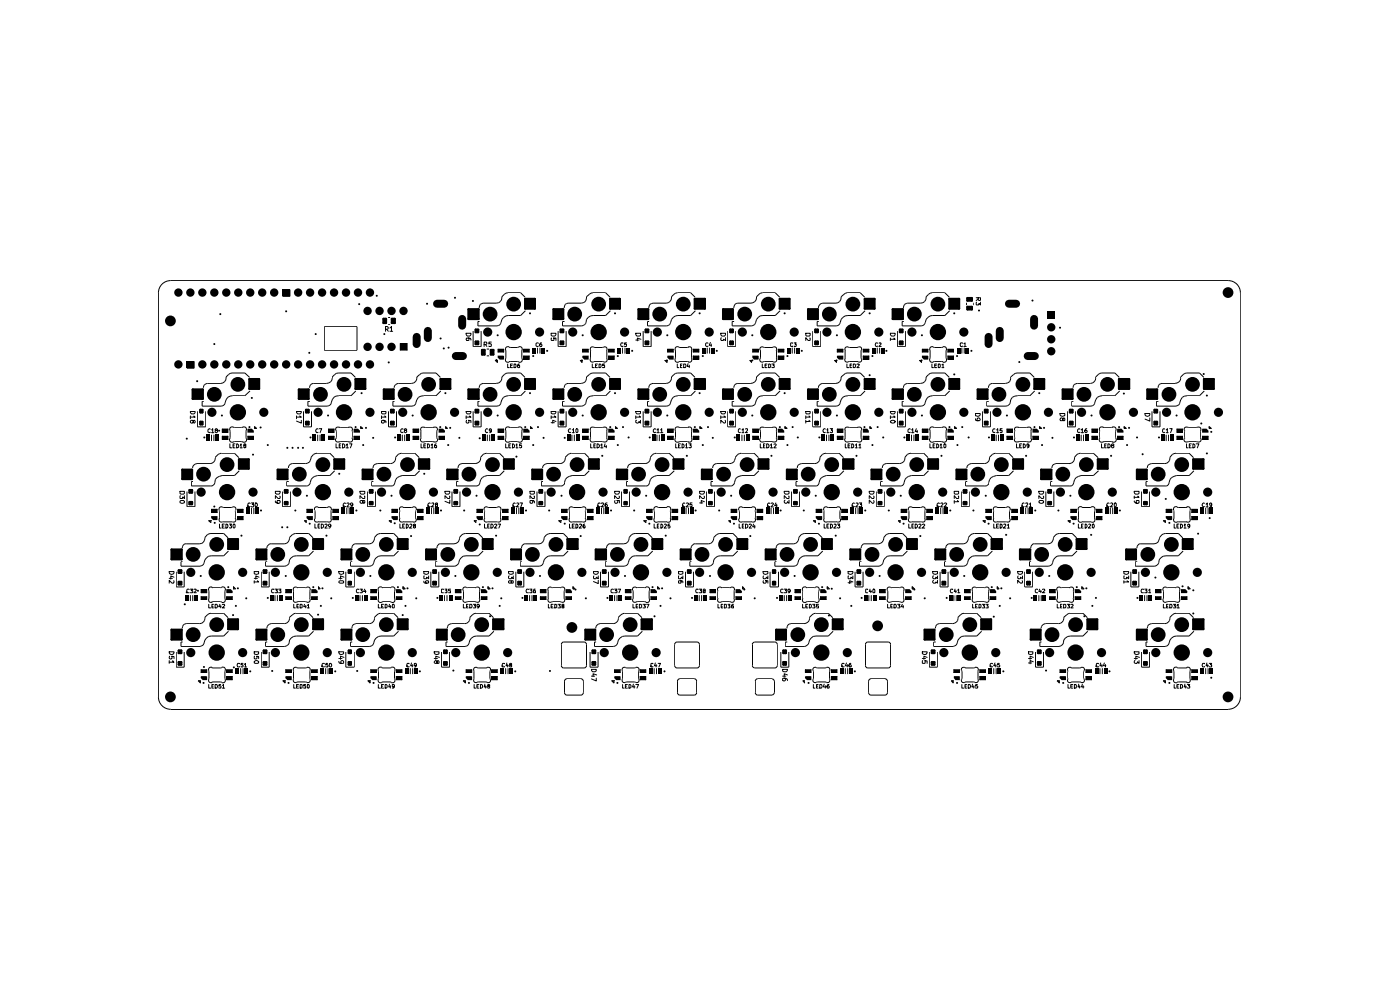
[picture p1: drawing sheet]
<svg xmlns="http://www.w3.org/2000/svg" width="297mm" height="210mm" viewBox="0 0 297 210" stroke-linecap="round" stroke-linejoin="round" font-family="sans-serif">
<g fill="none" stroke="#000" stroke-width=".21">
<path d="M36.2 59.5a2.58 2.58 0 0 0-2.6 2.6M36.2 59.5h224.4M260.6 59.5a2.58 2.58 0 0 1 2.5 2.6M33.7 62.1v85.8M39.7 76.7h1.5v1.4h-1.5zM60 61.4h1.5v1.5h-1.5zM68.8 69.3h6.9v5h-6.9zM81.8 69.8h.5v-.5h-.5v1M82 69.8l.4 .5M82.3 67.4h.5M82.3 68.9h.5M82.7 69.6l.4-.3v1"/>
<path d="M82.7 70.3h.6M84.9 72.9h1.5v1.4h-1.5zM98.9 70.7h1v.3l-.2 .3h-.6zM99.3 71.7l.2 .1v.3l-.5 .1v-.5h.7l.2 .4M100.4 70.2v3.3h1.7v-3.3M102.7 73.1h.4l.2-.2-.1-.3h-.5v.9M103 73.1l.3 .4M103.3 75.5h.5M103.3 74h.5M104.2 72.6h-.5v.4h.5l-.1 .5-.4-.1M105 76.4h.5v.5zM105.5 76.4h.1"/>
<path d="M105.7 74.1h1.1v.6h-1.1zM107.3 74.2v1.7a.59 .59 0 0 0 0 .7 .59 .59 0 0 0 .7 .2M107.7 77.2v.8h.3M108 76.7h2M108.3 77.6h.3M108.7 77.2h-.4v.8h.4M109.1 77.2h.3l.1 .2-.1 .6h-.3zM110 73.6a.57 .57 0 0 1 .7 .2 .57 .57 0 0 1 0 .7v1.4M110 73.6l-1.8 .1a.57 .57 0 0 0-.7-.1 .57 .57 0 0 0-.2 .7M110.2 77.2l-.4 .2v.5h.4v-.4l-.4 .1M110.7 75.9l.1 .2M110.8 76.1a.53 .53 0 0 1-.2 .6 .53 .53 0 0 1-.6 .1"/>
<path d="M111.1 74.1h1.2v.6h-1.2zM111.1 75.5h1.2v.7h-1.2zM111.4 63l-1-.9h-2.7a1.6 1.6 0 0 0-1.3 1.5l-.6 .6-3.3 .1a.88 .88 0 0 0-.9 1M111.5 65.9l-1.1 1h-2.6a1.73 1.73 0 0 0-1.6 1.7l-.2 .3-.5 .2h-4.1v-.9h.3M114 73.8v1.1M114.2 72.8l-.3-.1-.2 .2v.4l.2 .2 .3-.1M114.6 73.8v1.1M114.9 72.7h-.3l-.1 .4 .1 .4h.3l.1-.3-.2-.2-.3 .2M116.9 70.7h1v.3l-.2 .3h-.5l-.3-.2zM117 71.7v.5l.5-.1v-.4h.4v.5M118.4 70.2v3.3h1.7v-3.3M123.1 76.4h.4v.5z"/>
<path d="M123.5 76.4h.1M123.6 74.1h1.2v.6h-1.2zM125.6 77.2v.8h.5M125.9 73.6a.54 .54 0 0 0-.6 .2 .54 .54 0 0 0 0 .7M125.9 73.6l1.9 .1a.56 .56 0 0 1 .7-.1 .56 .56 0 0 1 .2 .6M126.3 77.6h.3M126.7 77.2h-.4v.8h.4M127.1 77.2l.4 .2v.4l-.2 .2h-.2zM128.3 77.2h-.5v.4h.5l-.1 .4-.4-.1M128.8 74.2l-.1 1.7a.6 .6 0 0 1-.1 .8 .6 .6 0 0 1-.8 0h-1.6a.6 .6 0 0 1-.8 0 .6 .6 0 0 1-.1-.8v-1.4M129.1 74.1h1.2v.6h-1.2zM129.1 75.5h1.2v.7h-1.2z"/>
<path d="M129.4 63l-.9-.9-3.2 .1-.9 .7a1.15 1.15 0 0 1-1.1 1.4h-2.8a.88 .88 0 0 0-.8 1M129.5 65.9l-1 1h-2.6a1.59 1.59 0 0 0-1.7 1.7l-.8 .5h-4.1v-.9h.5M132.1 73.8v1.1M132.2 72.8l-.4-.1-.1 .4 .1 .4 .4-.1M132.6 73.8v1.1M132.9 72.7h-.4v.4h.4l-.1 .4-.3-.1M134.9 70.7h1v.4l-.3 .2h-.5zM134.9 72.1h.7M136 72l-.8-.3v.6M136.4 70.2v3.3h1.7v-3.3M141 76.4h.5v.5zM141.5 76.4h.1"/>
<path d="M141.6 74.1h1.2v.6h-1.2zM143.3 75.9a.59 .59 0 0 0 0 .7 .59 .59 0 0 0 .7 .2M143.7 77.2v.8h.3M144 76.7h2.1M144.4 77.6h.2M144.7 77.2h-.3v.8h.3M145 77.2l.5 .1v.3l-.1 .4h-.4zM146 77.1l-.2 .6h.5M146 73.6a.5 .5 0 0 1 .6 .1 .5 .5 0 0 1 .1 .6M146.1 73.6l-1.9 .1a.61 .61 0 0 0-.8-.1 .61 .61 0 0 0-.1 .9v1.4M146.2 77.5v.5M146.7 76.1a.51 .51 0 0 1-.1 .6 .51 .51 0 0 1-.6 .1"/>
<path d="M146.7 74.2l.1 1.9M147.1 74.1h1.2v.6h-1.2zM147.1 75.5h1.2v.7h-1.2zM147.4 63l-.9-.9h-2.8a1.6 1.6 0 0 0-1.3 1.5l-.6 .6-.4 .1h-2.8a.89 .89 0 0 0-1 1M147.5 65.9l-1 1h-2.7a1.73 1.73 0 0 0-1.6 1.7l-.4 .4-.4 .1h-4v-.9h.3M150 73.8v1.1M150.2 72.8l-.3-.1-.2 .2v.4l.2 .2 .3-.1M150.5 73.8v1.1M150.7 72.6l-.2 .6h.5M150.9 73v.5M152.9 70.7h1v.3l-.2 .3h-.5zM153 71.6v.6h.4l.1-.2 .4 .2v-.6"/>
<path d="M154.4 70.2v3.3h1.7v-3.3M159 76.4h.5v.5zM159.5 76.4h.1M159.7 74.1h1.2v.6h-1.2zM161.2 76.1a.57 .57 0 0 0 .3 .7 .57 .57 0 0 0 .7-.1h1.6a.56 .56 0 0 0 .7 .1 .56 .56 0 0 0 .2-.7M161.2 74.2a.56 .56 0 0 1 .3-.6 .56 .56 0 0 1 .7 .1h1.6a.59 .59 0 0 1 .8 0 .59 .59 0 0 1 .1 .8M161.3 74.2v1.7M161.3 75.9v.2M161.7 77.2v.8h.4M162.3 77.6h.3M162.7 77.2h-.4v.8h.4M163.1 77.2l.4 .2v.4l-.2 .2h-.2z"/>
<path d="M163.7 77.2h.6l-.3 .3 .3 .1v.3h-.6M164.7 74.5l.1 1.6M165.1 74.1h1.2v.6h-1.2zM165.1 75.5h1.2v.7h-1.2zM165.4 63l-.9-.9h-2.7a1.6 1.6 0 0 0-1.4 1.5l-.3 .4-.8 .3h-2.8a.88 .88 0 0 0-.8 1M165.5 65.9l-1 1h-2.7a1.73 1.73 0 0 0-1.6 1.7l-.1 .3-.6 .2h-4.2v-.9h.4M168.1 73.8v1.1M168.1 72.8h-.4v.6h.4M168.5 72.7h.4l-.2 .3 .2 .1v.3h-.4M168.6 73.8v1.1M170.9 70.7h1v.4l-.2 .2h-.6l-.2-.2zM171.8 71.7l.1 .4-.5 .1-.5-.6v.6"/>
<path d="M172.4 70.2v3.3h1.7v-3.3M177 76.4h.5v.5zM177.5 76.4h.1M177.6 74.1h1.2v.6h-1.2zM179.3 74.5v1.4M179.3 75.9a.6 .6 0 0 0 .1 .8 .6 .6 0 0 0 .8 0h1.6a.58 .58 0 0 0 .8 0 .58 .58 0 0 0 .1-.8M179.7 77.2v.8h.4M180.3 77.6h.3M180.7 77.2h-.4v.8h.4M181 77.2l.4 .1 .1 .3-.1 .4h-.4zM181.8 77.3h.5l-.5 .7h.5M182.7 74.2v1.7"/>
<path d="M182.8 74.2a.56 .56 0 0 0-.3-.6 .56 .56 0 0 0-.7 .1h-1.6a.59 .59 0 0 0-.8 0 .59 .59 0 0 0-.1 .8M183.1 74.1h1.2v.6h-1.2zM183.1 75.5h1.2v.7h-1.2zM183.4 63l-.9-.9h-2.8l-.3 .1-1 .7a1.15 1.15 0 0 1-1.1 1.4h-2.8a1.01 1.01 0 0 0-.9 1M183.5 65.9l-1 1h-2.6a1.73 1.73 0 0 0-1.7 1.7l-.2 .3-.6 .2h-4v-.9h.3M186.1 73.8v1.1M186.2 72.8a.38 .38 0 0 0-.5 .2 .38 .38 0 0 0 .1 .5l.4-.1M186.5 72.8l.4-.1v.2l-.5 .6h.5M186.6 73.8v1.1M188.9 70.7h1v.3l-.2 .3h-.6zM188.9 71.7v.5M189.7 71.7l.2 .3h-1"/>
<path d="M190.4 70.2v3.3h1.7v-3.3M195 76.4h.5v.5zM195.5 76.4h.1M195.7 74.1h1.1v.6h-1.1zM197.3 74.2v1.7a.57 .57 0 0 0 0 .7 .57 .57 0 0 0 .7 .2M197.3 74.3a.57 .57 0 0 1 .2-.7 .57 .57 0 0 1 .7 .1h1.6a.61 .61 0 0 1 .8-.1 .61 .61 0 0 1 .1 .9v1.4M197.7 77.2v.8h.3M198 76.7h2M198.3 77.6h.3M198.7 77.2h-.4v.8h.4M199.1 77.2h.3l.1 .2-.1 .6h-.3zM199.8 77.4l.3-.2v.8"/>
<path d="M199.8 78h.4M200.7 75.9l.1 .2M200.8 76.1a.53 .53 0 0 1-.2 .6 .53 .53 0 0 1-.6 .1M201.1 74.1h1.2v.6h-1.2zM201.1 75.5h1.2v.7h-1.2zM201.4 63l-1-.9h-2.7a1.6 1.6 0 0 0-1.3 1.5l-.6 .6-3.3 .1a.88 .88 0 0 0-.9 1M201.5 65.9l-1.1 1h-2.6a1.73 1.73 0 0 0-1.6 1.7l-.2 .3-.5 .2h-4.1v-.9h.3M204 73.8v1.1M204.2 72.8l-.4-.1-.1 .2 .1 .6 .4-.1M204.5 72.9l.2-.2v.8M204.5 73.5h.5M204.6 73.8v1.1"/>
<path d="M205 64.2v.5M206.5 64.2v.5M207.1 63.2h.9v.5l-.3 .1-.2-.2v-.4M207.2 64.1v.6h.4l.1-.4 .3 .4v-.6M207.5 63.4l-.4 .4M263.1 62.1v85.8M40.4 87.3h1v.2l-.3 .3h-.5zM40.4 88.2v.6M41 89.3l.2-.1 .2 .4-.3 .1-.3-.5-.4 .1 .2 .4 .4-.1M41.1 88.2l.3 .3h-1M41.9 87.2v3.4h1.7v-3.4M44.6 91l-.2-.1-.3 .3 .1 .5h.4"/>
<path d="M44.9 91.2l.2-.3v.9M44.9 91.8h.5M44.9 92.3v1.2M45.4 92.3v1.2M45.8 91.3l-.2-.2 .4-.2 .1 .3-.5 .2 .2 .4 .3-.2-.1-.3M47.2 92.5h1.1v.7h-1.1zM47.2 91h1.1v.7h-1.1zM48.7 93a.55 .55 0 0 0 .2 .7 .55 .55 0 0 0 .6 0M48.8 91.3v1.8M48.8 94.1v.9h.4M49.4 94.6h.3M49.5 90.6l.2 .1"/>
<path d="M49.5 90.6a.51 .51 0 0 0-.6 .1 .51 .51 0 0 0-.1 .6M49.7 93.7l-.2 .1M49.7 93.7h1.6M49.7 90.6h1.6M49.9 94.1h-.5v.9h.5M50.2 94.1l.4 .3v.4l-.2 .2h-.2zM50.7 97.1l-1-1h-2.8a1.54 1.54 0 0 0-1.3 1.6l-.6 .6h-.4h-2.8a1.02 1.02 0 0 0-.9 1M50.8 99.9l-1.1 1h-2.6a1.6 1.6 0 0 0-1.6 1.8l-.5 .4h-4.4v-.9h.3M51 94.4l.1-.3v.9M51 95h.4M51.3 93.7l.2 .1M51.5 90.6a.57 .57 0 0 1 .7 .2 .57 .57 0 0 1 0 .7l.1 1.6"/>
<path d="M51.5 90.6l-.2 .1M51.8 94.5v-.4l.4 .1v.3l-.5 .1 .1 .4 .4-.1v-.3l-.2-.1M52.3 93a.55 .55 0 0 1-.2 .7 .55 .55 0 0 1-.6 0M52.6 92.5h1.2v.7h-1.2zM53 80.1l-1.1-1h-2.7a1.6 1.6 0 0 0-1.3 1.5l-.6 .6-.4 .1h-2.9a.87 .87 0 0 0-.9 1M53 82.9l-1.1 1h-2.6a1.57 1.57 0 0 0-1.6 1.7l-.2 .3-.6 .2h-4v-1h.3M54 90.9h.1M54 90.5l.5 .4h-.5zM62.9 87.3h1v.2l-.2 .3h-.5zM62.9 88.2v.6M63.6 88.2l.3 .3h-1M63.9 89.2v.5l-1-.4"/>
<path d="M64.4 87.2v3.4h1.7v-3.4M67.4 92.3v1.2M67.5 91l-.2-.1a.43 .43 0 0 0-.3 .5 .43 .43 0 0 0 .3 .4l.2-.1M67.7 90.9h.5l-.3 .9M67.9 92.3v1.2M69.7 92.5h1.2v.7h-1.2zM69.7 91h1.2v.7h-1.2zM70.9 97.1l-.9-1h-2.7a1.52 1.52 0 0 0-1.5 1.6l-.1 .3-.9 .3h-2.8a.87 .87 0 0 0-.8 1M71 99.9l-1 1h-2.6a1.73 1.73 0 0 0-1.7 1.8l-.5 .4h-4.4v-.9h.5M71.2 93a.51 .51 0 0 0 .1 .6 .51 .51 0 0 0 .6 .1M71.3 91.3v1.8M71.3 94.1v.9h.4"/>
<path d="M71.9 90.6l.3 .1M71.9 90.6a.47 .47 0 0 0-.6 .1 .47 .47 0 0 0-.1 .6M72 94.6h.2M72.2 93.7l-.3 .1M72.2 93.7h1.6M72.2 90.6h1.6M72.3 94.1h-.3v.9h.3M72.6 94.1a.43 .43 0 0 1 .6 .5 .43 .43 0 0 1-.6 .4zM73.4 94.4l.3-.3v.9M73.4 95h.5M73.8 93.7l.2 .1M74.1 90.6a.54 .54 0 0 1 .6 .2 .54 .54 0 0 1 0 .7"/>
<path d="M74.1 90.6l-.3 .1M74.2 94.1h.5l-.4 .9M74.7 92.8v.3M74.7 91.5v1.3M74.8 93a.51 .51 0 0 1-.2 .6 .51 .51 0 0 1-.6 .1M75.1 92.5h1.2v.7h-1.2zM75.4 80.1l-.9-1h-2.7a1.6 1.6 0 0 0-1.4 1.5l-.3 .4-.8 .3h-2.8a.87 .87 0 0 0-.8 1M75.5 82.9l-1 1h-2.7a1.57 1.57 0 0 0-1.6 1.7l-.1 .3-.6 .2h-4.2v-1h.4M76.5 90.9h.1M76.5 90.5l.5 .4h-.5zM80.9 87.3h1v.3l-.2 .2h-.6l-.2-.2zM80.9 88.2v.6"/>
<path d="M81.4 89.2l.1 .4-.1 .1h-.5v-.5h.2l.8 .1v.4M81.6 88.2l.3 .3h-1M82.4 87.2v3.4h1.7v-3.4M85.3 92.3v1.2M85.5 91l-.2-.1-.3 .3v.4l.3 .2 .2-.1M85.9 92.3v1.2M85.9 91.3l-.1-.2 .3-.2 .2 .3-.5 .2 .1 .4 .4-.2-.2-.3M87.6 92.5h1.2v.7h-1.2zM87.6 91h1.2v.7h-1.2zM88.9 97.1l-.9-1h-2.8a1.4 1.4 0 0 0-1.3 1.6l-.6 .6h-.5h-2.7a.87 .87 0 0 0-1 1M89 99.9l-1 1h-2.7a1.73 1.73 0 0 0-1.6 1.8l-.4 .4h-4.4v-.9h.3M89.2 93a.51 .51 0 0 0 .2 .6 .51 .51 0 0 0 .6 .1"/>
<path d="M89.3 91.5v1.3M89.3 92.8v.3M89.3 94.1v.9h.4M89.9 94.6h.4M89.9 90.6l.3 .1M89.9 90.6a.54 .54 0 0 0-.6 .2 .54 .54 0 0 0 0 .7M90.2 93.7l-.2 .1M90.2 93.7h1.6M90.2 90.6h1.6M90.3 94.1h-.4v.9h.4M90.7 94.1l.4 .3v.4l-.3 .2h-.1zM91.4 94.4l.3-.3v.9"/>
<path d="M91.4 95h.5M91.8 93.7l.3 .1M92.1 90.6a.47 .47 0 0 1 .6 .1 .47 .47 0 0 1 .1 .6M92.1 90.6l-.3 .1M92.5 94.1l-.3 .3v.5h.4l-.1-.4h-.2l-.1 .2M92.7 91.3v1.8M92.8 93a.51 .51 0 0 1-.1 .6 .51 .51 0 0 1-.6 .1M93.1 92.5h1.2v.7h-1.2zM93.4 80.1l-.9-1h-2.8l-.3 .1-1 .8a1.15 1.15 0 0 1-1.1 1.3h-2.8a1.02 1.02 0 0 0-.9 1M93.5 82.9l-1 1h-2.6a1.58 1.58 0 0 0-1.7 1.7l-.2 .3-.6 .2h-4v-1h.3M94.5 90.9h.1M94.5 90.5l.5 .4h-.5z"/>
<path d="M98.9 87.3h1v.2l-.2 .3h-.6zM98.9 88.2v.6M99 89.2l-.1 .4 .2 .1h.4l-.1-.5h.5v.5M99.7 88.2l.2 .3h-1M100.4 87.2v3.4h1.7v-3.4M103.4 92.3v1.2M103.5 91l-.2-.1a.43 .43 0 0 0-.4 .5 .43 .43 0 0 0 .4 .4l.2-.1M103.9 92.3v1.2M104.2 91.3l-.1 .1h-.2l-.1-.4h.4v.6l-.3 .2M105.7 92.5h1.1v.7h-1.1zM105.7 91h1.1v.7h-1.1zM106.9 97.1l-.9-1h-2.7a1.4 1.4 0 0 0-1.4 1.6l-.3 .3-.8 .3h-2.8a.87 .87 0 0 0-.8 1"/>
<path d="M107 99.9l-1 1h-2.7a1.73 1.73 0 0 0-1.6 1.8l-.5 .4h-4.4v-.9h.4M107.2 93a.55 .55 0 0 0 .2 .7 .55 .55 0 0 0 .6 0M107.3 91.3v1.8M107.3 94.1v.9h.4M107.9 94.6h.3M108 90.6l.2 .1M108 90.6a.51 .51 0 0 0-.6 .1 .51 .51 0 0 0-.1 .6M108.2 93.7l-.2 .1M108.2 93.7h1.6M108.2 90.6h1.6M108.4 94.1h-.5v.9h.5M108.7 94.1l.4 .3v.4l-.2 .2h-.2z"/>
<path d="M109.5 94.4l.1-.3v.9M109.5 95h.4M109.8 93.7l.2 .1M110 90.6a.57 .57 0 0 1 .7 .2 .57 .57 0 0 1 0 .7l.1 1.6M110 90.6l-.2 .1M110.7 94.1h-.5v.5l.4-.1 .1 .4h-.5M110.8 93a.55 .55 0 0 1-.1 .7 .55 .55 0 0 1-.7 0M111.1 92.5h1.2v.7h-1.2zM111.4 80.1l-1-1h-2.7a1.6 1.6 0 0 0-1.3 1.5l-.6 .6-3.3 .1a.87 .87 0 0 0-.9 1M111.5 82.9l-1.1 1h-2.6a1.57 1.57 0 0 0-1.6 1.7l-.2 .3-.5 .2h-4.1v-1h.3M112.5 90.9h.1M112.5 90.5l.5 .4h-.5z"/>
<path d="M116.9 87.3h1v.2l-.2 .3h-.5l-.3-.2zM116.9 88.2v.6M116.9 89.7h.7M117.6 88.2l.3 .3h-1M117.9 89.4l-.6-.2v.5M118.4 87.2v3.4h1.7v-3.4M121.1 91a.37 .37 0 0 0-.5 .4 .37 .37 0 0 0 .5 .3M121.3 92.3v1.2M121.4 91.2l.3-.3v.9M121.4 91.8h.4M121.8 92.3v1.2M122.3 90.9l.3 .2v.5l-.2 .2-.2-.2v-.5z"/>
<path d="M123.6 92.5h1.2v.7h-1.2zM123.6 91h1.2v.7h-1.2zM124.9 97.1l-.9-1h-2.8a1.54 1.54 0 0 0-1.4 1.6l-.5 .6h-.5h-2.8a1.02 1.02 0 0 0-.9 1M125 99.9l-1 1h-2.6a1.6 1.6 0 0 0-1.6 1.8l-.5 .4h-4.4v-.9h.3M125.2 93a.51 .51 0 0 0 .1 .6 .51 .51 0 0 0 .6 .1M125.3 91.5v1.3M125.3 92.8v.2M125.3 94.1v.9h.3M125.9 90.6l.3 .1M125.9 90.6a.54 .54 0 0 0-.6 .2 .54 .54 0 0 0 0 .7M126 94.6h.2M126.2 93.7l-.3 .1"/>
<path d="M126.2 93.7h1.6M126.2 90.6h1.6M126.3 94.1h-.3v.9h.3M126.7 94.1a.43 .43 0 0 1 .5 .5 .43 .43 0 0 1-.5 .4zM127.4 94.4l.3-.3v.9M127.4 95h.5M127.8 93.7l.3 .1M128.1 90.6a.47 .47 0 0 1 .5 .1 .47 .47 0 0 1 .1 .6M128.1 90.6l-.3 .1M128.4 94.1l-.2 .6h.5M128.6 94.5v.5M128.8 91.2v1.9"/>
<path d="M128.8 93a.51 .51 0 0 1-.1 .6 .51 .51 0 0 1-.6 .1M129.1 92.5h1.2v.7h-1.2zM129.4 80.1l-.9-1-3.2 .1-.9 .8a1.15 1.15 0 0 1-1.1 1.3h-2.8a.87 .87 0 0 0-.8 1M129.5 82.9l-1 1h-2.6a1.48 1.48 0 0 0-1.7 1.7l-.8 .5h-4.1v-1h.5M130.5 90.9h.1M130.5 90.5l.5 .4h-.5zM134.9 87.3h1v.3l-.3 .2h-.5zM134.9 88.2v.6M135 89.2h-.1v.4l.2 .1h.4l.1-.3 .3 .3v-.5M135.6 88.2l.3 .3h-1M136.4 87.2v3.4h1.7v-3.4M139.1 91l-.2-.1-.3 .3 .1 .5h.4"/>
<path d="M139.4 91.2l.2-.3v.9M139.4 91.8h.5M139.4 92.3v1.2M139.9 92.3v1.2M140.1 91.2l.3-.3v.9M140.1 91.8h.5M141.6 92.5h1.2v.7h-1.2zM141.6 91h1.2v.7h-1.2zM143 97.1l-1.1-1h-2.7a1.4 1.4 0 0 0-1.3 1.6l-.6 .6h-.4h-2.9a.87 .87 0 0 0-.9 1M143 99.9l-1.1 1h-2.6a1.73 1.73 0 0 0-1.6 1.8l-.4 .4h-4.4v-.9h.3M143.2 93a.55 .55 0 0 0 .1 .7 .55 .55 0 0 0 .7 0M143.3 94.1v.9h.4"/>
<path d="M143.9 94.6h.3M144 90.6l.2 .1M144 90.6a.57 .57 0 0 0-.7 .2 .57 .57 0 0 0 0 .7l-.1 1.6M144.2 93.7l-.2 .1M144.2 93.7h1.6M144.2 90.6h1.6M144.4 94.1h-.5v.9h.5M144.7 94.1l.4 .3v.4l-.2 .2h-.2zM145.5 94.4l.1-.3v.9M145.5 95h.4M145.8 93.7l.3 .1M146 90.6a.5 .5 0 0 1 .6 .1 .5 .5 0 0 1 .1 .6"/>
<path d="M146.1 90.6l-.3 .1M146.1 94.1h.5l-.2 .4 .2 .1v.3h-.5M146.7 91.3v1.8M146.7 93a.54 .54 0 0 1-.1 .7 .54 .54 0 0 1-.6 0M147.1 92.5h1.2v.7h-1.2zM147.4 80.1l-.9-1h-2.8a1.6 1.6 0 0 0-1.3 1.5l-.6 .6-.4 .1h-2.8a.87 .87 0 0 0-1 1M147.5 82.9l-1 1h-2.7a1.57 1.57 0 0 0-1.6 1.7l-.4 .5h-.4h-4v-1h.3M148.5 90.9h.1M148.5 90.5l.5 .4h-.5zM152.9 87.3h1v.2l-.2 .3h-.5zM152.9 88.2v.6M153.6 88.2l.3 .3h-1"/>
<path d="M153.8 89.2l.1 .4-.1 .1-.9-.5v.5M154.4 87.2v3.4h1.7v-3.4M157.1 91l-.2-.1-.3 .3v.4l.3 .2 .2-.1M157.4 91.2l.2-.3v.9M157.4 91.8h.4M157.4 92.3v1.2M157.9 92.3v1.2M158.2 91h.4v.3l-.4 .5h.4M159.7 92.5h1.2v.7h-1.2zM159.7 91h1.2v.7h-1.2zM160.9 97.1l-.9-1h-2.7a1.52 1.52 0 0 0-1.5 1.6l-.1 .3-.9 .3h-2.8a.87 .87 0 0 0-.8 1M161 99.9l-1 1h-2.6a1.6 1.6 0 0 0-1.7 1.8l-.5 .4h-4.4v-.9h.5"/>
<path d="M161.2 93a.51 .51 0 0 0 .1 .6 .51 .51 0 0 0 .6 .1M161.3 91.3v1.8M161.3 94.1v.9h.4M161.9 90.6l.3 .1M161.9 90.6a.47 .47 0 0 0-.6 .1 .47 .47 0 0 0-.1 .6M162 94.6h.2M162.2 93.7l-.3 .1M162.2 93.7h1.6M162.2 90.6h1.6M162.3 94.1h-.3v.9h.3M162.6 94.1a.43 .43 0 0 1 .6 .5 .43 .43 0 0 1-.6 .4zM163.4 94.4l.3-.3v.9"/>
<path d="M163.4 95h.5M163.8 93.7l.2 .1M164.1 90.6a.54 .54 0 0 1 .6 .2 .54 .54 0 0 1 0 .7M164.1 90.6l-.3 .1M164.2 94.2l.3-.1 .2 .2-.5 .7h.5M164.7 92.8v.3M164.7 91.5v1.3M164.8 93a.51 .51 0 0 1-.2 .6 .51 .51 0 0 1-.6 .1M165.1 92.5h1.2v.7h-1.2zM165.4 80.1l-.9-1h-2.7a1.6 1.6 0 0 0-1.4 1.5l-.3 .4-.8 .3h-2.8a.87 .87 0 0 0-.8 1M165.5 82.9l-1 1h-2.7a1.57 1.57 0 0 0-1.6 1.7l-.1 .3-.6 .2h-4.2v-1h.4M166.5 90.9h.1"/>
<path d="M166.5 90.5l.5 .4h-.5zM170.9 87.3h1v.3l-.2 .2h-.6l-.2-.2zM170.9 88.2v.6M170.9 89.2v.5M171.6 88.2l.3 .3h-1M171.6 89.2l.3 .2h-1M172.4 87.2v3.4h1.7v-3.4M175.1 91l-.2-.1a.43 .43 0 0 0-.3 .5 .43 .43 0 0 0 .3 .4l.2-.1M175.3 92.3v1.2M175.4 91.2l.2-.3v.9M175.4 91.8h.5M175.9 92.3v1.2"/>
<path d="M176.1 90.9h.5l-.2 .4 .2 .1v.3h-.5M177.6 92.5h1.2v.7h-1.2zM177.6 91h1.2v.7h-1.2zM178.9 97.1l-.9-1h-2.8a1.4 1.4 0 0 0-1.3 1.6l-.6 .6h-.5h-2.7a.87 .87 0 0 0-1 1M179 99.9l-1 1h-2.7a1.73 1.73 0 0 0-1.6 1.8l-.4 .4h-4.4v-.9h.3M179.2 93a.51 .51 0 0 0 .2 .6 .51 .51 0 0 0 .6 .1M179.3 91.5v1.3M179.3 92.8v.3M179.3 94.1v.9h.4M179.9 94.6h.4M179.9 90.6l.3 .1M179.9 90.6a.54 .54 0 0 0-.6 .2 .54 .54 0 0 0 0 .7"/>
<path d="M180.2 93.7l-.2 .1M180.2 93.7h1.6M180.2 90.6h1.6M180.3 94.1h-.4v.9h.4M180.7 94.1l.4 .3v.4l-.3 .2h-.1zM181.4 94.4l.3-.3v.9M181.4 95h.5M181.8 93.7l.3 .1M182.1 90.6a.47 .47 0 0 1 .6 .1 .47 .47 0 0 1 .1 .6M182.1 90.6l-.3 .1M182.2 94.4l.3-.3v.9M182.2 95h.4"/>
<path d="M182.7 91.3v1.8M182.8 93a.51 .51 0 0 1-.1 .6 .51 .51 0 0 1-.6 .1M183.1 92.5h1.2v.7h-1.2zM183.4 80.1l-.9-1h-2.8l-.3 .1-1 .8a1.15 1.15 0 0 1-1.1 1.3h-2.8a1.02 1.02 0 0 0-.9 1M183.5 82.9l-1 1h-2.6a1.58 1.58 0 0 0-1.7 1.7l-.2 .3-.6 .2h-4v-1h.3M184.5 90.9h.1M184.5 90.5l.5 .4h-.5zM188.9 87.3h1v.2l-.2 .3h-.6zM188.9 88.2v.6M189 89.2a.58 .58 0 0 1 .9 .3 .58 .58 0 0 1-1-.1zM189.7 88.2l.2 .3h-1M190.4 87.2v3.4h1.7v-3.4"/>
<path d="M193.1 91l-.2-.1-.3 .3v.4l.3 .2 .2-.1M193.4 91.2l.2-.3v.9M193.4 91.8h.5M193.4 92.3v1.2M193.9 92.3v1.2M194.4 90.9l-.3 .6h.5M194.6 91.3v.5M195.7 92.5h1.1v.7h-1.1zM195.7 91h1.1v.7h-1.1zM196.9 97.1l-.9-1h-2.7a1.4 1.4 0 0 0-1.4 1.6l-.3 .3-.8 .3h-2.8a.87 .87 0 0 0-.8 1M197 99.9l-1 1h-2.7a1.73 1.73 0 0 0-1.6 1.8l-.5 .4h-4.4v-.9h.4M197.2 93a.55 .55 0 0 0 .2 .7 .55 .55 0 0 0 .6 0"/>
<path d="M197.3 91.3v1.8M197.3 94.1v.9h.4M198 94.6h.2M198 90.6l.2 .1M198 90.6a.51 .51 0 0 0-.6 .1 .51 .51 0 0 0-.1 .6M198.2 93.7l-.2 .1M198.2 93.7h1.6M198.2 90.6h1.6M198.4 94.1h-.4v.9h.4M198.7 94.1l.4 .3v.4l-.2 .2h-.2zM199.5 94.4l.1-.3v.9M199.5 95h.4"/>
<path d="M199.8 93.7l.2 .1M200 90.6a.57 .57 0 0 1 .7 .2 .57 .57 0 0 1 0 .7l.1 1.6M200 90.6l-.2 .1M200.2 94.2l.3-.1 .2 .2v.5l-.2 .2-.3-.1zM200.8 93a.55 .55 0 0 1-.1 .7 .55 .55 0 0 1-.7 0M201.1 92.5h1.2v.7h-1.2zM201.4 80.1l-1-1h-2.7a1.6 1.6 0 0 0-1.3 1.5l-.6 .6-3.3 .1a.87 .87 0 0 0-.9 1M201.5 82.9l-1.1 1h-2.6a1.57 1.57 0 0 0-1.6 1.7l-.2 .3-.5 .2h-4.1v-1h.3M202.5 90.9h.1M202.5 90.5l.5 .4h-.5zM206.9 87.7h1a.59 .59 0 0 1-.3 .6 .59 .59 0 0 1-.7-.2zM206.9 88.8l.1 .4h.8l.1-.3-.2-.3-.4 .3v.3h.2"/>
<path d="M208.4 87.2v3.4h1.7v-3.4M211.1 91a.37 .37 0 0 0-.5 .4 .37 .37 0 0 0 .5 .3M211.3 92.3v1.2M211.4 91.2l.3-.3v.9M211.4 91.8h.4M211.8 92.3v1.2M212.6 90.9h-.4v.5h.4v.3h-.4M213.6 92.5h1.2v.7h-1.2zM213.6 91h1.2v.7h-1.2zM214.9 97.1l-.9-1h-2.8a1.54 1.54 0 0 0-1.4 1.6l-.5 .6h-.5h-2.8a1.02 1.02 0 0 0-.9 1M215 99.9l-1 1h-2.6a1.6 1.6 0 0 0-1.6 1.8l-.5 .4h-4.4v-.9h.3M215.2 93a.51 .51 0 0 0 .1 .6 .51 .51 0 0 0 .6 .1"/>
<path d="M215.3 91.5v1.3M215.3 92.8v.2M215.6 94.1v.9h.5M215.9 90.6l.3 .1M215.9 90.6a.54 .54 0 0 0-.6 .2 .54 .54 0 0 0 0 .7M216.2 93.7l-.3 .1M216.2 93.7h1.6M216.2 90.6h1.6M216.3 94.6h.3M216.7 94.1h-.4v.9h.4M217.1 94.1l.4 .3v.4l-.2 .2h-.2zM217.8 93.7l.3 .1"/>
<path d="M218.1 90.6a.47 .47 0 0 1 .5 .1 .47 .47 0 0 1 .1 .6M218.1 90.6l-.3 .1M218.3 94.5l-.1 .2h-.3l-.1-.5h.5v.6l-.4 .2M218.8 91.2v1.9M218.8 93a.51 .51 0 0 1-.1 .6 .51 .51 0 0 1-.6 .1M219.1 92.5h1.2v.7h-1.2zM219.4 80.1l-.9-1-3.2 .1-.9 .8a1.15 1.15 0 0 1-1.1 1.3h-2.8a.87 .87 0 0 0-.8 1M219.5 82.9l-1 1h-2.6a1.48 1.48 0 0 0-1.7 1.7l-.8 .5h-4.1v-1h.5M220.5 90.9h.1M220.5 90.5l.5 .4h-.5zM224.9 87.7h1v.4a.58 .58 0 0 1-.7 .2 .58 .58 0 0 1-.3-.6zM225.5 88.9l.2-.3 .2 .2v.4h-.3l-.3-.6-.4 .3 .1 .3h.4l.1-.1"/>
<path d="M226.4 87.2v3.4h1.7v-3.4M229.1 91l-.2-.1-.3 .3 .1 .5h.4M229.4 91.2l.2-.3v.9M229.4 91.8h.5M229.4 92.3v1.2M229.9 92.3v1.2M230.5 90.9l-.4 .4v.3l.2 .2 .3-.2-.1-.3h-.3l-.1 .1M231.6 92.5h1.2v.7h-1.2zM231.6 91h1.2v.7h-1.2zM233 97.1l-1.1-1h-2.7a1.4 1.4 0 0 0-1.3 1.6l-.6 .6h-3.3a.87 .87 0 0 0-.9 1M233 99.9l-1.1 1h-2.6a1.73 1.73 0 0 0-1.6 1.8l-.4 .4h-4.4v-.9h.3M233.2 93a.55 .55 0 0 0 .1 .7 .55 .55 0 0 0 .7 0"/>
<path d="M233.7 94.1v.9h.4M234 90.6l.2 .1M234 90.6a.57 .57 0 0 0-.7 .2 .57 .57 0 0 0 0 .7l-.1 1.6M234.2 93.7l-.2 .1M234.2 93.7h1.6M234.4 94.6h.2M234.7 94.1h-.3v.9h.3M235 94.1a.43 .43 0 0 1 .6 .5 .43 .43 0 0 1-.6 .4zM235.8 93.7l.3 .1M236 94.5l-.2-.2 .3-.2 .2 .3-.5 .3 .2 .3 .3-.2-.2-.3M236 90.6a.57 .57 0 0 1 .7 .2 .57 .57 0 0 1 0 .7v1.6M236.1 90.6h-1.9"/>
<path d="M236.8 93a.55 .55 0 0 1-.2 .7 .55 .55 0 0 1-.6 0M237.1 92.5h1.2v.7h-1.2zM237.4 80.1l-.9-1h-2.8a1.6 1.6 0 0 0-1.3 1.5l-.6 .6-.4 .1h-2.8a.87 .87 0 0 0-1 1M237.5 82.9l-1 1h-2.7a1.57 1.57 0 0 0-1.6 1.7l-.4 .5h-.4h-4v-1h.3M238.5 90.9h.1M238.5 90.5l.5 .4h-.5zM242.9 87.7h1a.52 .52 0 0 1-.5 .6 .52 .52 0 0 1-.5-.6zM243.9 88.6v.7l-1-.4M244.4 87.2v3.4h1.7v-3.4M247.1 91l-.2-.1-.3 .3v.4l.3 .2 .2-.1M247.4 91.2l.2-.3v.9M247.4 91.8h.4"/>
<path d="M247.4 92.3v1.2M247.9 92.3v1.2M248.2 90.9h.5l-.4 .9M249.7 91h1.2v.7h-1.2zM249.7 92.5h1.2v.7h-1.2zM251.2 93a.51 .51 0 0 0 .1 .6 .51 .51 0 0 0 .6 .1M251.3 91.3v1.8M251.7 94.1v.9h.4M251.9 90.6l.3 .1M251.9 90.6a.47 .47 0 0 0-.6 .1 .47 .47 0 0 0-.1 .6M252.2 93.7l-.3 .1M252.2 93.7h1.6"/>
<path d="M252.2 90.6h1.6M252.3 94.6h.3M252.7 94.1h-.4v.9h.4M253.1 94.1l.4 .3v.4l-.3 .2h-.1zM253.2 97.1l-.9-1h-2.8a1.4 1.4 0 0 0-1.4 1.6l-.6 .6h-.4h-2.8a.87 .87 0 0 0-.9 1M253.3 99.9l-1 1h-2.7a1.73 1.73 0 0 0-1.7 1.8l-.4 .4h-4.4v-.9h.4M253.7 94.1h.6l-.3 .9M253.8 93.7l.2 .1M254.1 90.6a.54 .54 0 0 1 .6 .2 .54 .54 0 0 1 0 .7M254.1 90.6l-.3 .1M254.7 92.8v.3M254.7 91.5v1.3"/>
<path d="M254.8 93a.51 .51 0 0 1-.2 .6 .51 .51 0 0 1-.6 .1M255.1 92.5h1.2v.7h-1.2zM255.4 80.1l-.9-1h-2.7a1.6 1.6 0 0 0-1.4 1.5l-.3 .4-.8 .3h-2.8a.87 .87 0 0 0-.8 1M255.5 82.9l-1 1h-2.7a1.57 1.57 0 0 0-1.6 1.7l-.1 .3-.6 .2h-4.2v-1h.4M256.5 90.9h.1M256.5 90.5l.5 .4h-.5zM38.2 104.2h.9v.4l-.2 .2h-.5l-.2-.2zM38.2 106.3l.2-.1h.5l.2 .1a.47 .47 0 0 1-.4 .5 .47 .47 0 0 1-.5-.5zM38.3 105.2v.5h.4l.1-.3 .3 .3v-.5M39.7 104.3v3.2h1.7v-3.2M44.2 110.4h.5v.5zM44.7 110.4h.1"/>
<path d="M44.9 108h1.2v.7h-1.2zM46.5 108.3l.1 .2M46.5 108.2a.56 .56 0 0 1 .3-.7 .56 .56 0 0 1 .7 .2l1.6-.1a.57 .57 0 0 1 .7-.1 .57 .57 0 0 1 .2 .7M46.5 110.1a.47 .47 0 0 0 .1 .5 .47 .47 0 0 0 .6 .1M46.5 108.5v1.4M46.6 109.9l-.1 .2M46.6 111.2v.8h.3M47.2 111.6h.3M47.2 110.7h2.1M47.6 111.2h-.4v.8h.4M47.9 111.2l.4 .1v.5l-.2 .2h-.2zM48.4 114.1l-.9-.9h-2.8a1.4 1.4 0 0 0-1.3 1.4l-.6 .7-3.6 .1-.5 .5v.4"/>
<path d="M48.5 116.9l-1 1h-2.7a1.73 1.73 0 0 0-1.6 1.7l-.1 .2-.6 .3h-4.1v-.9h.3M48.7 111.2h.4l-.2 .3 .2 .1v.3h-.4M49.6 111.2l.3 .1v.5l-.2 .2-.3-.2v-.5zM50 108.3v1.8M50 110.1a.47 .47 0 0 1-.1 .5 .47 .47 0 0 1-.6 .1M50.4 108h1.2v.7h-1.2zM50.4 109.6h1.2v.6h-1.2zM53.1 106.8l-.3-.1-.2 .2 .1 .5h.4M53.3 106.7h.5l-.3 .3h.3v.4l-.1 .1-.4-.1M53.3 107.8v1.2M53.8 107.8v1.2M54.3 106.7a.38 .38 0 0 1 .3 .4 .38 .38 0 0 1-.4 .3l-.1-.4z"/>
<path d="M58.4 104.2h1v.3l-.2 .3h-.5l-.3-.2zM58.4 106.3v.2a.73 .73 0 0 0 1 .2v-.5h-.6v.3l.2 .3M59.4 105.2v.5h-.4l-.6-.5v.5M59.9 104.3v3.2h1.7v-3.2M64.6 110.4h.4v.5zM65 110.4h.1M65.1 108h1.2v.7h-1.2zM66.4 114.1l-.9-.9h-2.8a1.55 1.55 0 0 0-1.4 1.4l-.2 .4-.8 .4h-3.1l-.5 .5-.1 .4M66.5 116.9l-1 1h-2.6a1.59 1.59 0 0 0-1.6 1.7l-.9 .5h-4.1v-.9h.4M66.8 108.3v1.6a.52 .52 0 0 0 0 .6 .52 .52 0 0 0 .6 .2M66.8 111.2v.8h.3M67.4 107.6a.49 .49 0 0 0-.6 0 .49 .49 0 0 0-.1 .6"/>
<path d="M67.4 107.6h2.2M67.5 110.7h2M67.5 111.6h.2M67.8 111.2h-.3v.8h.3M68.2 111.2a.43 .43 0 0 1 .5 .4 .43 .43 0 0 1-.5 .4zM68.9 111.3l.4-.1 .1 .1-.5 .7h.5M69.6 107.6a.49 .49 0 0 1 .5 0 .49 .49 0 0 1 .2 .6M70.2 111.5l-.1 .2h-.3l-.1-.4 .1-.1 .4 .1v.4l-.4 .3M70.2 110.1a.47 .47 0 0 1-.1 .5 .47 .47 0 0 1-.5 .1M70.3 108.3v1.8M70.6 108h1.2v.7h-1.2zM70.6 109.6h1.2v.6h-1.2z"/>
<path d="M73.3 106.8l-.2-.1-.3 .2v.4l.3 .2 .2-.1M73.6 106.8l.3-.1 .2 .1-.5 .7h.5M73.6 107.8v1.2M74.1 107.8v1.2M74.8 107v.2h-.4l-.1-.4 .2-.1 .3 .1v.4l-.4 .3M76.4 104.2h1v.4l-.3 .2h-.5zM77 106.3v-.1h.3l.1 .5-.3 .1-.2-.6h-.4l-.1 .1 .2 .5 .4-.1v-.2M77.3 105.2l.1 .5h-.4l-.6-.5v.5M77.9 104.3v3.2h1.7v-3.2M82.5 110.4h.5v.5zM83 110.4h.1M83.1 108h1.2v.7h-1.2z"/>
<path d="M84.5 114.1l-1-.9h-2.8a1.4 1.4 0 0 0-1.3 1.4l-.3 .4-.7 .4h-3.2l-.5 .5-.1 .4M84.5 116.9l-1 1h-2.7a1.73 1.73 0 0 0-1.6 1.7l-.4 .4-.4 .1h-4v-.9h.3M84.8 108.3v1.8M84.8 110.1a.47 .47 0 0 0 .1 .5 .47 .47 0 0 0 .6 .1M84.8 111.2v.8h.4M85.4 111.6h.3M85.5 107.6a.49 .49 0 0 0-.6 0 .49 .49 0 0 0-.1 .6M85.5 107.6h2.1M85.5 110.7h2.1M85.9 111.2h-.5v.8h.5M86.2 111.2l.4 .1v.5l-.2 .2h-.2zM87 111.3h.4v.2l-.5 .5h.5"/>
<path d="M87.6 107.6a.49 .49 0 0 1 .6 0 .49 .49 0 0 1 .1 .6M87.9 111.5l-.2-.2h.4v.2l-.4 .1v.3l.2 .1 .2-.1v-.3l-.1-.1M88.2 108.3v1.6a.51 .51 0 0 1 0 .6 .51 .51 0 0 1-.6 .2M88.6 108h1.1v.7h-1.1zM88.6 109.6h1.1v.6h-1.1zM91.3 106.8a.37 .37 0 0 0-.5 .3 .37 .37 0 0 0 .5 .3M91.5 107.8v1.2M91.6 106.8l.3-.1 .1 .3-.5 .5h.5M92 107.8v1.2M92.5 107l-.1-.2 .3-.1 .1 .2-.4 .2v.3l.1 .1 .3-.1-.1-.4M94.4 104.2h1v.3l-.2 .3h-.5zM95.3 105.2v.5h-.3l-.6-.5v.5"/>
<path d="M95.4 106.1v.7l-1-.5M95.9 104.3v3.2h1.7v-3.2M100.5 110.4h.5v.5zM101 110.4h.1M101.2 108h1.2v.7h-1.2zM102.4 114.1l-.9-.9h-2.7a1.4 1.4 0 0 0-1.4 1.4l-.2 .4-.9 .4h-3.1l-.4 .5-.1 .4M102.5 116.9l-1 1h-2.7a1.73 1.73 0 0 0-1.6 1.7l-.7 .5h-4.2v-.9h.5M102.7 108.2a.56 .56 0 0 1 .3-.7 .56 .56 0 0 1 .7 .2l1.6-.1a.57 .57 0 0 1 .7-.1 .57 .57 0 0 1 .2 .7M102.7 110.1a.47 .47 0 0 0 .1 .5 .47 .47 0 0 0 .6 .1M102.8 108.3v1.8M102.8 111.2v.8h.4M103.4 110.7h2.1"/>
<path d="M103.5 111.6h.2M103.8 111.2h-.3v.8h.3M104.1 111.2a.43 .43 0 0 1 .6 .4 .43 .43 0 0 1-.6 .4zM104.9 111.3l.3-.1 .2 .1-.5 .7h.5M105.7 111.2h.5l-.4 .8M106.2 109.9v.2M106.2 108.5v1.4M106.2 110.1a.47 .47 0 0 1-.1 .5 .47 .47 0 0 1-.5 .1M106.2 108.3v.2M106.6 108h1.2v.7h-1.2zM106.6 109.6h1.2v.6h-1.2zM109.3 106.8l-.2-.1a.43 .43 0 0 0-.3 .4 .43 .43 0 0 0 .3 .4l.2-.1"/>
<path d="M109.6 107.8v1.2M109.6 106.8l.3-.1 .2 .2-.5 .6h.5M110.1 107.8v1.2M110.3 106.7h.5l-.3 .8M112.4 104.2h1v.4l-.2 .2h-.6l-.2-.2zM112.9 106.2l.1 .1-.1 .4h-.5l.1-.5h.7l.2 .1v.4M113.3 105.2l.1 .5h-.5l-.5-.5v.5M113.9 104.3v3.2h1.7v-3.2M118.5 110.4h.5v.5zM119 110.4h.1M119.1 108h1.2v.7h-1.2zM120.4 114.1l-.9-.9h-2.8a1.4 1.4 0 0 0-1.3 1.4l-.3 .4-.8 .4h-3.1l-.5 .5-.1 .4"/>
<path d="M120.5 116.9l-1 1h-2.7a1.73 1.73 0 0 0-1.6 1.7l-.4 .4-.4 .1h-4v-.9h.3M120.8 108.3v.2M120.8 108.2a.56 .56 0 0 1 .2-.7 .56 .56 0 0 1 .7 .2l1.6-.1a.57 .57 0 0 1 .7-.1 .57 .57 0 0 1 .3 .7M120.8 110.1a.47 .47 0 0 0 .1 .5 .47 .47 0 0 0 .5 .1M120.8 108.5v1.4M120.8 109.9v.2M120.8 111.2v.8h.4M121.4 111.6h.4M121.5 110.7h2M121.8 111.2h-.4v.8h.4M122.2 111.2l.4 .1v.5l-.3 .2h-.1zM122.9 111.3l.4-.1 .1 .3-.5 .5h.5"/>
<path d="M124 111.2l-.3 .1v.6h.4l-.1-.4h-.2l-.1 .2M124.2 108.3v1.8M124.3 110.1a.47 .47 0 0 1-.2 .5 .47 .47 0 0 1-.5 .1M124.6 108h1.2v.7h-1.2zM124.6 109.6h1.2v.6h-1.2zM127.3 106.8l-.2-.1-.3 .2 .1 .5h.4M127.6 106.8l.3-.1 .2 .1-.5 .7h.5M127.6 107.8v1.2M128.1 107.8v1.2M128.8 106.7l-.4 .1v.6l.1 .1 .4-.1-.1-.4h-.4v.2M130.4 104.2h1v.3l-.3 .3h-.5zM130.5 106.2l-.1 .3 .2 .3 .4-.1 .1-.4-.2-.1h.5v.5"/>
<path d="M131.3 105.2v.5h-.3l-.6-.5v.5M131.9 104.3v3.2h1.7v-3.2M136.5 110.4h.5v.5zM137 110.4h.1M137.2 108h1.1v.7h-1.1zM138.4 114.1l-.9-.9h-2.8a1.4 1.4 0 0 0-1.3 1.4l-.6 .7-3.6 .1-.5 .5v.4M138.5 116.9l-1 1h-2.7a1.73 1.73 0 0 0-1.6 1.7l-.1 .2-.6 .3h-4.1v-.9h.3M138.8 108.3v1.8M138.8 108.2a.58 .58 0 0 1 .2-.7 .58 .58 0 0 1 .7 .1l1.6 .1a.58 .58 0 0 1 .7-.2 .58 .58 0 0 1 .3 .7M138.8 111.2v.8h.4M138.8 110.1a.51 .51 0 0 0 .1 .6 .51 .51 0 0 0 .6 0M139.4 111.6h.3"/>
<path d="M139.8 111.2h-.4v.8h.4M140.2 111.2a.42 .42 0 0 1 .4 .4 .42 .42 0 0 1-.4 .4zM141 111.3l.2-.1 .2 .2-.5 .6h.5M142.1 111.2h-.4v.4l.4-.1 .1 .3-.2 .2-.3-.1M142.3 108.3l-.1 1.6a.62 .62 0 0 1-.1 .8 .62 .62 0 0 1-.8 0h-1.8M142.6 108h1.2v.7h-1.2zM142.6 109.6h1.2v.6h-1.2zM145.3 106.8a.39 .39 0 0 0-.4 .1 .39 .39 0 0 0 0 .5l.1 .1 .3-.1M145.5 107.8v1.2M145.6 106.8h.4v.2l-.5 .5h.5M146 107.8v1.2M146.8 106.7h-.4v.4l.3-.1 .1 .4h-.4"/>
<path d="M148.4 104.2h1v.3l-.2 .3h-.5l-.3-.2zM148.4 106.7h.7M149.4 105.2v.5h-.4l-.6-.5v.5M149.4 106.4l-.6-.2v.6M149.9 104.3v3.2h1.7v-3.2M154.6 110.4h.4v.5zM155 110.4h.1M155.1 108h1.2v.7h-1.2zM156.4 114.1l-.9-.9h-2.8a1.55 1.55 0 0 0-1.4 1.4l-.2 .4-.8 .4h-3.1l-.5 .5-.1 .4M156.5 116.9l-1 1h-2.6a1.59 1.59 0 0 0-1.6 1.7l-.9 .5h-4.1v-.9h.4M156.8 108.3v1.6a.52 .52 0 0 0 0 .6 .52 .52 0 0 0 .6 .2M156.8 111.2v.8h.3"/>
<path d="M157.4 107.6a.49 .49 0 0 0-.6 0 .49 .49 0 0 0-.1 .6M157.4 107.6h2.2M157.5 110.7h2M157.5 111.6h.2M157.8 111.2h-.3v.8h.3M158.2 111.2a.43 .43 0 0 1 .5 .4 .43 .43 0 0 1-.5 .4zM158.9 111.3l.4-.1 .1 .1-.5 .7h.5M159.6 107.6a.49 .49 0 0 1 .5 0 .49 .49 0 0 1 .2 .6M159.9 111.2l-.2 .6h.5M160.1 111.4v.6M160.2 110.1a.47 .47 0 0 1-.1 .5 .47 .47 0 0 1-.5 .1M160.3 108.3v1.8"/>
<path d="M160.6 108h1.2v.7h-1.2zM160.6 109.6h1.2v.6h-1.2zM163.3 106.8l-.2-.1-.3 .2v.4l.3 .2 .2-.1M163.6 106.8l.3-.1 .2 .1-.5 .7h.5M163.6 107.8v1.2M164.1 107.8v1.2M164.6 106.7l-.3 .6h.5M164.8 106.9v.6M166.4 104.2h1v.4l-.3 .2h-.5zM166.5 106.1l-.1 .4 .2 .3 .4-.1v-.3l.4 .4v-.7M167.3 105.2l.1 .5h-.4l-.6-.5v.5M167.9 104.3v3.2h1.7v-3.2"/>
<path d="M172.5 110.4h.5v.5zM173 110.4h.1M173.1 108h1.2v.7h-1.2zM174.5 114.1l-1-.9h-2.8a1.4 1.4 0 0 0-1.3 1.4l-.6 .7-.4 .1h-3.2l-.5 .5-.1 .4M174.5 116.9l-1 1h-2.7a1.73 1.73 0 0 0-1.6 1.7l-.4 .4-.4 .1h-4v-.9h.3M174.8 108.3v1.8M174.8 110.1a.47 .47 0 0 0 .1 .5 .47 .47 0 0 0 .6 .1M174.8 111.2v.8h.4M175.4 111.6h.3M175.5 107.6a.49 .49 0 0 0-.6 0 .49 .49 0 0 0-.1 .6M175.5 107.6h2.1M175.5 110.7h2.1"/>
<path d="M175.9 111.2h-.5v.8h.5M176.2 111.2l.4 .1v.5l-.2 .2h-.2zM177 111.3h.4v.2l-.5 .5h.5M177.6 107.6a.49 .49 0 0 1 .6 0 .49 .49 0 0 1 .1 .6M177.6 111.2h.5l-.2 .3 .2 .1v.3h-.5M178.2 108.3v1.6a.52 .52 0 0 1 0 .6 .52 .52 0 0 1-.6 .2M178.6 108h1.1v.7h-1.1zM178.6 109.6h1.1v.6h-1.1zM181.3 106.8a.37 .37 0 0 0-.5 .3 .37 .37 0 0 0 .5 .3M181.5 107.8v1.2M181.6 106.8h.4v.2l-.5 .5h.5M182 107.8v1.2"/>
<path d="M182.3 106.7h.5l-.3 .3 .3 .1v.3h-.5M184.4 104.2h1v.3l-.2 .3h-.5zM185.3 105.2v.5h-.3l-.6-.5v.5M185.3 106.2l.1 .3-.3 .3-.7-.7v.7M185.9 104.3v3.2h1.7v-3.2M190.5 110.4h.5v.5zM191 110.4h.1M191.2 108h1.2v.7h-1.2zM192.4 114.1l-.9-.9h-2.7a1.4 1.4 0 0 0-1.4 1.4l-.2 .4-.9 .4h-3.1l-.4 .5-.1 .4M192.5 116.9l-1 1h-2.7a1.73 1.73 0 0 0-1.6 1.7l-.7 .5h-4.2v-.9h.5M192.7 108.2a.57 .57 0 0 1 .3-.7 .57 .57 0 0 1 .7 .1l1.6 .1a.56 .56 0 0 1 .7-.2 .56 .56 0 0 1 .2 .7M192.7 110.1a.47 .47 0 0 0 .1 .5 .47 .47 0 0 0 .6 .1"/>
<path d="M192.8 108.3v1.8M192.8 111.2v.8h.4M193.4 110.7h2.1M193.5 111.6h.2M193.8 111.2h-.3v.8h.3M194.1 111.2a.43 .43 0 0 1 .6 .4 .43 .43 0 0 1-.6 .4zM194.9 111.3l.3-.1 .2 .1-.5 .7h.5M195.7 111.3l.3-.1 .2 .1-.5 .7h.5M196.2 109.9v.2M196.2 108.5v1.4M196.2 110.1a.47 .47 0 0 1-.1 .5 .47 .47 0 0 1-.5 .1M196.2 108.3v.2"/>
<path d="M196.6 108h1.2v.7h-1.2zM196.6 109.6h1.2v.6h-1.2zM199.3 106.8l-.2-.1-.3 .2v.4l.3 .2 .2-.1M199.6 106.8l.3-.1 .2 .1-.5 .7h.5M199.6 107.8v1.2M200.1 107.8v1.2M200.3 106.8l.4-.1 .1 .1-.5 .7h.5M202.4 104.2h1v.4l-.2 .2h-.6l-.2-.2zM202.4 106.2v.6M203.1 106.2l.3 .2h-1M203.3 105.2l.1 .5h-.5l-.5-.5v.5M203.9 104.3v3.2h1.7v-3.2"/>
<path d="M208.5 110.4h.5v.5zM209 110.4h.1M209.1 108h1.2v.7h-1.2zM210.4 114.1l-.9-.9h-2.8a1.4 1.4 0 0 0-1.3 1.4l-.3 .4-.8 .4h-3.1l-.5 .5-.1 .4M210.5 116.9l-1 1h-2.7a1.73 1.73 0 0 0-1.6 1.7l-.4 .4-.4 .1h-4v-.9h.3M210.8 108.3v.2M210.8 108.2a.56 .56 0 0 1 .2-.7 .56 .56 0 0 1 .7 .2l1.6-.1a.57 .57 0 0 1 .7-.1 .57 .57 0 0 1 .3 .7M210.8 110.1a.47 .47 0 0 0 .1 .5 .47 .47 0 0 0 .5 .1M210.8 108.5v1.4M210.8 109.9v.2M210.8 111.2v.8h.4M211.4 111.6h.4"/>
<path d="M211.5 110.7h2M211.8 111.2h-.4v.8h.4M212.2 111.2l.4 .1v.5l-.3 .2h-.1zM212.9 111.3l.4-.1 .1 .3-.5 .5h.5M213.7 111.4l.3-.2v.8M213.7 112h.4M214.2 108.3v1.8M214.3 110.1a.47 .47 0 0 1-.2 .5 .47 .47 0 0 1-.5 .1M214.6 108h1.2v.7h-1.2zM214.6 109.6h1.2v.6h-1.2zM217.3 106.8l-.2-.1-.3 .2 .1 .5h.4M217.6 106.8h.4v.2l-.4 .5h.4"/>
<path d="M217.6 107.8v1.2M218.1 107.8v1.2M218.4 106.9l.2-.2v.8M218.4 107.5h.4M220.4 104.2h1v.3l-.3 .3h-.5zM220.5 106.3l.7-.1 .2 .2a.54 .54 0 0 1-.5 .4 .54 .54 0 0 1-.5-.4zM221.3 105.2v.5h-.3l-.6-.5v.5M221.9 104.3v3.2h1.7v-3.2M226.5 110.4h.5v.5zM227 110.4h.1M227.2 108h1.1v.7h-1.1zM228.4 114.1l-.9-.9h-2.8a1.4 1.4 0 0 0-1.3 1.4l-.6 .7-3.6 .1-.5 .5v.4"/>
<path d="M228.5 116.9l-1 1h-2.7a1.73 1.73 0 0 0-1.6 1.7l-.1 .2-.6 .3h-4.1v-.9h.3M228.8 108.3v1.8M228.8 108.2a.58 .58 0 0 1 .2-.7 .58 .58 0 0 1 .7 .2l1.6-.1a.58 .58 0 0 1 .7-.1 .58 .58 0 0 1 .3 .7M228.8 111.2v.8h.4M229.4 111.6h.3M229.8 111.2h-.4v.8h.4M230.2 111.2a.42 .42 0 0 1 .4 .4 .42 .42 0 0 1-.4 .4zM231 111.3l.2-.1 .2 .2-.5 .6h.5M231.7 111.3l.2-.1a.47 .47 0 0 1 .3 .4 .47 .47 0 0 1-.3 .4l-.2-.1zM232.3 108.3l-.1 1.6a.62 .62 0 0 1-.1 .8 .62 .62 0 0 1-.8 0h-1.6a.61 .61 0 0 1-.7 0 .61 .61 0 0 1-.2-.6M232.6 108h1.2v.7h-1.2zM232.6 109.6h1.2v.6h-1.2z"/>
<path d="M235.3 106.8a.39 .39 0 0 0-.4 .1 .39 .39 0 0 0 0 .5l.1 .1 .3-.1M235.5 107.8v1.2M235.6 106.8h.5v.2l-.6 .5h.6M236.1 107.8v1.2M236.6 106.7l.2 .1v.6l-.2 .1-.2-.1v-.6zM240.6 104.2h1v.4l-.2 .2h-.5zM240.6 106.3l.3 .4 .6 .1 .1-.1v-.5l-.6 .1v.4l.2 .1M240.6 105.2v.5M241.4 105.2l.2 .3h-1M242.2 104.3v3.2h1.7v-3.2M246.8 110.4h.5v.5zM247.3 110.4h.1"/>
<path d="M247.4 108h1.2v.7h-1.2zM249 108.3v1.6a.62 .62 0 0 0 .1 .8 .62 .62 0 0 0 .9 0h1.8M249.1 111.2v.8h.3M249.7 111.6h.2M250.1 111.2h-.4v.8h.4M250.4 111.2l.5 .1v.5l-.3 .2h-.2zM250.9 114.1l-.9-.9h-2.7a1.32 1.32 0 0 0-1.3 1l-.3 .8-.5 .3-3.5 .1-.4 .5-.1 .4M251 116.9l-1 1h-2.6a1.59 1.59 0 0 0-1.7 1.7l-.7 .5h-4.2v-.9h.5M251.2 111.4l.2-.2v.8M251.2 112h.4M251.8 107.6a.51 .51 0 0 1 .6 0 .51 .51 0 0 1 .1 .6M251.8 107.6l-1.8 .1a.58 .58 0 0 0-.8-.2 .58 .58 0 0 0-.2 .7"/>
<path d="M252.4 111.5l-.1 .2h-.2l-.1-.4h.4v.5l-.3 .2M252.5 110.1a.5 .5 0 0 1-.2 .5 .5 .5 0 0 1-.5 .1M252.5 108.3v1.8M252.8 108h1.2v.7h-1.2zM252.8 109.6h1.2v.6h-1.2zM255.5 106.8a.37 .37 0 0 0-.5 .3 .37 .37 0 0 0 .5 .3M255.8 107.8v1.2M255.9 106.9l.2-.2v.8M255.9 107.5h.4M256.3 107.8v1.2M257 107v.2h-.3l-.1-.4h.4v.5l-.3 .2M35.9 138.3h1a.52 .52 0 0 1-.5 .6 .52 .52 0 0 1-.5-.6z"/>
<path d="M35.9 121.2h1a.52 .52 0 0 1-.5 .6 .52 .52 0 0 1-.5-.6zM35.9 122.7h.7M36 139.2l-.1 .4 .2 .2 .4-.1-.1-.5 .5 .1v.4M36.8 123.2v.5h-.3l-.6-.6v.6M36.9 122.4l-.7-.2v.7M37.4 138.3v3.2h1.7v-3.2M37.4 121.3v3.2h1.7v-3.2M40.1 125.1l-.3-.1-.2 .1v.5l.2 .1h.3M40.4 125h.5l-.3 .3 .3 .1v.2l-.5 .1M40.4 126.3v1.1M40.9 126.3v1.1M41.1 125.1l.5-.1 .1 .1-.6 .6h.6"/>
<path d="M42.7 125.1h1.2v.6h-1.2zM42.7 126.6h1.2v.6h-1.2zM44.2 125.2l.1 .2M44.3 128.2v.7h.4M44.3 125.4v1.5a.57 .57 0 0 0 0 .7 .57 .57 0 0 0 .7 .1M44.9 124.6h2.1M44.9 127.7h2.1M45 128.6h.2M45 124.6a.51 .51 0 0 0-.6 0 .51 .51 0 0 0-.1 .6M45.3 128.2h-.3v.7h.3M45.6 128.2l.5 .1v.3l-.1 .3h-.4zM46.7 128.2l-.3 .5h.5"/>
<path d="M46.8 128.4v.5M47 124.6a.59 .59 0 0 1 .7 .1 .59 .59 0 0 1 0 .7l.1 1.7M47.2 128.3l.4-.1 .1 .2-.5 .5h.5M47.8 127.1a.51 .51 0 0 1-.2 .6 .51 .51 0 0 1-.6 0M48.1 126.6h1.2v.6h-1.2zM48.4 131l-.9-.9h-2.8a1.6 1.6 0 0 0-1.3 1.5l-.6 .6-3.3 .1a.88 .88 0 0 0-.8 1M48.5 133.9l-1 1h-2.7a1.73 1.73 0 0 0-1.6 1.7l-.1 .3-.6 .2h-4.1v-.9h.3M49.5 124.9h.1M49.5 124.4l.5 .5h-.5zM53.9 138.3h1v.3l-.5 .3-.4-.1zM53.9 121.2h1v.5l-.5 .1h-.4zM53.9 122.7h.7"/>
<path d="M53.9 123.2v.5M54 139.2l-.1 .5 .5 .1 .1-.2-.1-.4 .5 .1v.4M54.6 123.2l.3 .2h-1M54.9 122.4l-.6-.2v.7M55.4 138.3v3.2h1.7v-3.2M55.4 121.3v3.2h1.7v-3.2M58.1 125.1l-.4-.1-.1 .3 .1 .4h.4M58.3 125h.5l-.2 .3h.2v.4h-.5M58.3 126.3v1.1M58.8 126.3v1.1M59.1 125h.5l-.2 .3h.2v.4h-.5M60.6 125.1h1.2v.6h-1.2z"/>
<path d="M60.6 126.6h1.2v.6h-1.2zM62.2 125.2l.1 1.7M62.3 125.2a.56 .56 0 0 1 .2-.6 .56 .56 0 0 1 .7 .1h1.6a.6 .6 0 0 1 .8-.1 .6 .6 0 0 1 .1 .8M62.3 126.9l-.1 .2M62.3 128.2v.7h.4M63 128.6h.2M63.3 128.2h-.3v.7h.3M63.7 128.2l.4 .1-.1 .6h-.3zM64.6 128.2l-.2 .5h.5M64.9 128.4v.5M65.2 128.4l.2-.2v.7M65.2 128.9h.4"/>
<path d="M65.7 126.9a.59 .59 0 0 1-.1 .8 .59 .59 0 0 1-.8-.1h-1.6a.56 .56 0 0 1-.7 .1 .56 .56 0 0 1-.2-.6M65.7 125.4v1.5M66.1 126.6h1.2v.6h-1.2zM66.4 131l-.9-.9h-2.8l-.3 .1-1 .7a1.15 1.15 0 0 1-1.1 1.4h-2.8a1.01 1.01 0 0 0-.9 1M66.5 133.9l-1 1h-2.6a1.59 1.59 0 0 0-1.6 1.7l-.9 .5h-4.1v-.9h.4M67.5 124.9h.1M67.5 124.4l.4 .5h-.4zM71.9 138.3h1v.3a.55 .55 0 0 1-.6 .2 .55 .55 0 0 1-.4-.5zM71.9 121.2h1v.5a.58 .58 0 0 1-.7 .1 .58 .58 0 0 1-.3-.6zM71.9 139.7h.7M71.9 122.7h.7M72 123.3l.7-.1 .2 .1v.3l-.8 .1-.2-.2z"/>
<path d="M73 139.4l-.8-.2v.7M73 122.4l-.8-.2v.7M73.4 138.3v3.2h1.7v-3.2M73.4 121.3v3.2h1.7v-3.2M76.1 125.1l-.3-.1-.2 .1v.5l.2 .1h.3M76.4 125h.5l-.3 .3 .3 .1v.2l-.5 .1M76.4 126.3v1.1M76.9 126.3v1.1M77.4 125l-.3 .5h.5M77.6 125.2v.5M78.7 125.1h1.1v.6h-1.1zM78.7 126.6h1.1v.6h-1.1z"/>
<path d="M80.3 128.2v.7h.4M80.9 128.6h.3M81 124.6h2M81 127.7h2M81 124.6a.59 .59 0 0 0-.7 .1 .59 .59 0 0 0 0 .7v1.5a.57 .57 0 0 0 0 .7 .57 .57 0 0 0 .7 .1M81.4 128.2h-.5v.7h.5M81.7 128.2l.4 .2v.4l-.1 .1h-.3zM82.6 128.2l-.1 .5h.5M82.8 128.4v.5M83 124.6a.59 .59 0 0 1 .7 .1 .59 .59 0 0 1 0 .7M83.3 128.2h.3l.1 .2-.1 .5h-.4zM83.7 125.4v1.5a.57 .57 0 0 1 0 .7 .57 .57 0 0 1-.7 .1"/>
<path d="M84.1 126.6h1.2v.6h-1.2zM84.5 131l-1-.9h-2.8a1.6 1.6 0 0 0-1.3 1.5l-.6 .6-.4 .1h-2.9a.88 .88 0 0 0-.9 1M84.5 133.9l-1 1h-2.7a1.73 1.73 0 0 0-1.6 1.7l-.2 .3-.6 .2h-4v-.9h.3M85.5 124.9h.1M85.5 124.4l.5 .5h-.5zM89.9 121.2h1a.59 .59 0 0 1-.3 .6 .59 .59 0 0 1-.7-.1zM89.9 123.3v.2l.3 .2h.6v-.5h-.4l-.1 .2 .2 .3M90 122.2v.6h.4l.1-.4 .4 .4v-.6M91.4 121.3v3.2h1.7v-3.2M92.1 138.3h1v.3a.55 .55 0 0 1-.6 .2 .55 .55 0 0 1-.4-.5zM92.1 139.7h.7M93.2 139.4l-.7-.2v.7"/>
<path d="M93.7 138.3v3.2h1.7v-3.2M94.1 125.1h-.5v.5l.5 .1M94.3 126.3v1.1M94.4 125h.4l-.2 .3h.2v.4h-.4M94.8 126.3v1.1M95.6 125h-.4v.3h.4v.4h-.4M96.6 125.1h1.2v.6h-1.2zM96.6 126.6h1.2v.6h-1.2zM98.2 125.2a.56 .56 0 0 1 .3-.6 .56 .56 0 0 1 .7 .1h1.6a.57 .57 0 0 1 .7-.1 .57 .57 0 0 1 .2 .6M98.3 125.2v1.7a.57 .57 0 0 0 .1 .8 .57 .57 0 0 0 .8-.1l1.8 .1M98.3 128.2v.7h.4M99 128.6h.2"/>
<path d="M99.3 128.2h-.3v.7h.3M99.7 128.2l.4 .1 .1 .3-.2 .3h-.3zM100.4 128.2h.5l-.2 .3 .2 .1v.3h-.5M101.7 128.5l-.4 .2-.1-.2 .1-.3h.3l.1 .2-.2 .5h-.2M101.7 127.1a.47 .47 0 0 1-.1 .5 .47 .47 0 0 1-.5 .1M101.8 125.2v1.9M102.1 126.6h1.2v.6h-1.2zM103.5 124.9h.1M103.5 124.4l.5 .5h-.5zM104.7 131l-.9-.9h-2.8a1.6 1.6 0 0 0-1.4 1.5l-.6 .6-.4 .1h-2.8a.89 .89 0 0 0-.9 1M104.8 133.9l-1 1h-2.8a1.73 1.73 0 0 0-1.6 1.7l-.1 .3-.6 .2h-4.1v-.9h.4M107.9 121.2h1v.5a.59 .59 0 0 1-.7 .1 .59 .59 0 0 1-.3-.6z"/>
<path d="M108 122.2l-.1 .1 .1 .5h.5v-.4l.4 .4v-.6M108.5 123.4v-.2h.3l.1 .4-.4 .1-.1-.5h-.4l-.1 .2 .1 .3h.4l.1-.2M109.4 121.3v3.2h1.7v-3.2M112.1 125.1l-.3-.1-.2 .3 .2 .4h.3M112.4 125h.5l-.3 .3h.3v.4h-.5M112.4 126.3v1.1M112.9 126.3v1.1M113.5 125h-.2l-.1 .1v.6h.4v-.4l-.4 .1M114.6 125.1h1.2v.6h-1.2zM114.6 126.6h1.2v.6h-1.2zM116.3 127.1a.56 .56 0 0 0 .2 .6 .56 .56 0 0 0 .7-.1l1.9 .1M116.3 128.2v.7h.4"/>
<path d="M116.9 128.6h.3M117.3 128.2h-.4v.7h.4M117.7 128.2l.4 .2v.4l-.2 .1h-.2zM118.4 128.2h.5l-.3 .3 .3 .1v.3h-.5M119.2 136.4l.4-.2 4.6 .1 .2 .4-.1 4.7-.4 .3-4.6-.1-.2-.4zM119.4 128.5l-.2-.2 .3-.1 .1 .2-.4 .2v.3h.4v-.3l-.1-.1M119.8 125.2l-.1 1.7a.51 .51 0 0 1 0 .6 .51 .51 0 0 1-.6 .2M119.8 125.2a.57 .57 0 0 0-.3-.6 .57 .57 0 0 0-.7 .1h-1.6a.6 .6 0 0 0-.8-.1 .6 .6 0 0 0-.1 .8v1.7M120.1 126.6h1.1v.6h-1.1zM121.5 124.9h.1M121.5 124.4l.5 .5h-.5zM125.2 138.3v3.2h1.7v-3.2"/>
<path d="M125.9 121.2h1a.52 .52 0 0 1-.5 .6 .52 .52 0 0 1-.5-.6zM126 122.2v.6h.4l.1-.4 .4 .4v-.6M126.9 123.1v.7l-1-.4M127.4 121.3v3.2h1.7v-3.2M130.1 125.1l-.3-.1-.2 .1v.5l.2 .1h.3M130.4 125h.5l-.3 .3h.2l.1 .3-.5 .1M130.4 126.3v1.1M130.9 126.3v1.1M131.1 125h.6l-.4 .7M132.7 125.1h1.2v.6h-1.2zM132.7 126.6h1.2v.6h-1.2zM134.2 127.1a.56 .56 0 0 0 .3 .6 .56 .56 0 0 0 .7-.1l1.8 .1"/>
<path d="M134.3 128.2v.7h.4M134.3 125.4v1.7M135 128.6h.2M135.3 128.2h-.3v.7h.3M135.6 128.2l.5 .1v.3l-.1 .3h-.4zM136.2 131l-.9-.9h-2.8a1.6 1.6 0 0 0-1.4 1.5l-.6 .6-.4 .1h-2.8a1.01 1.01 0 0 0-.9 1M136.3 133.9l-1 1h-2.8a1.73 1.73 0 0 0-1.6 1.7l-.1 .3-.6 .2h-4.1v-.9h.3M136.4 128.2h.5l-.2 .3 .2 .1v.3h-.5M137 124.6a.59 .59 0 0 1 .7 .1 .59 .59 0 0 1 0 .7l.1 1.7M137 124.6l-1.8 .1a.58 .58 0 0 0-.8-.1 .58 .58 0 0 0-.1 .8M137.2 128.2h.5l-.4 .7M137.8 127.1a.51 .51 0 0 1-.2 .6 .51 .51 0 0 1-.6 0"/>
<path d="M138.1 126.6h1.2v.6h-1.2zM139.5 124.9h.1M139.5 124.4l.5 .5h-.5zM143.2 136.4l.4-.2h4.3l.4 .2 .1 4.8-.3 .4-4.5 .1-.4-.3zM143.9 121.2h1v.5l-.5 .1h-.4zM144 122.2v.6h.4l.1-.4 .4 .4v-.6M144.4 123.2l.1 .2-.1 .3h-.4v-.5h.7l.2 .4M145.4 121.3v3.2h1.7v-3.2M148.1 125.1l-.4-.1-.1 .3 .1 .4h.4M148.3 125h.5l-.2 .3h.2v.4h-.5M148.3 126.3v1.1M148.8 126.3v1.1"/>
<path d="M149.4 125.3l-.2-.2 .3-.1 .1 .2-.4 .2v.3h.4v-.3l-.2-.1M150.6 125.1h1.2v.6h-1.2zM150.6 126.6h1.2v.6h-1.2zM152.2 125.2l.1 1.7M152.3 125.2a.56 .56 0 0 1 .2-.6 .56 .56 0 0 1 .7 .1h1.6a.6 .6 0 0 1 .8-.1 .6 .6 0 0 1 .1 .8M152.3 126.9l-.1 .2M152.3 128.2v.7h.4M153 128.6h.2M153.3 128.2h-.3v.7h.3M153.7 128.2l.4 .1-.1 .6h-.3zM154.4 128.2h.5l-.3 .3h.3v.4h-.5M155.6 128.2h-.2l-.2 .3v.4h.4v-.4l-.4 .1"/>
<path d="M155.7 126.9a.59 .59 0 0 1-.1 .8 .59 .59 0 0 1-.8-.1h-1.6a.56 .56 0 0 1-.7 .1 .56 .56 0 0 1-.2-.6M155.7 125.4v1.5M156.1 126.6h1.2v.6h-1.2zM157.5 124.9h.1M157.5 124.4l.4 .5h-.4zM159.6 136.7v4.5M160.1 136.2h4.3l.2 .1 .3 .4-.1 4.7-.4 .3h-4.3M160.1 136.2l-.4 .3-.1 .2M161.9 121.2h1v.5a.58 .58 0 0 1-.7 .1 .58 .58 0 0 1-.3-.6zM162 122.2v.6h.4l.2-.4 .3 .4v-.6M162 123.2v.5h.4l.2-.2-.1-.3h.4v.5M163.4 121.3v3.2h1.7v-3.2"/>
<path d="M165.7 138.3v3.2h1.6v-3.2M166.1 125.1l-.3-.1-.2 .1v.5l.2 .1h.3M166.4 125h.5l-.3 .3 .3 .1v.2l-.5 .1M166.4 126.3v1.1M166.9 126.3v1.1M167.6 125.3l-.3 .2-.2-.2 .1-.3h.4v.1l-.1 .6h-.3M168.7 125.1h1.1v.6h-1.1zM168.7 126.6h1.1v.6h-1.1zM170.3 128.2v.7h.4M170.9 128.6h.3M171 124.6h2M171 127.7h2"/>
<path d="M171 124.6a.59 .59 0 0 0-.7 .1 .59 .59 0 0 0 0 .7v1.5a.57 .57 0 0 0 0 .7 .57 .57 0 0 0 .7 .1M171.4 128.2h-.5v.7h.5M171.7 128.2l.4 .2v.4l-.1 .1h-.3zM172.4 128.2h.5l-.3 .3 .3 .1v.3h-.5M173 124.6a.59 .59 0 0 1 .7 .1 .59 .59 0 0 1 0 .7M173.7 128.2h-.5v.4h.5v.3h-.5M173.7 125.4v1.5a.57 .57 0 0 1 0 .7 .57 .57 0 0 1-.7 .1M174.1 126.6h1.2v.6h-1.2zM175.5 124.9h.1M175.5 124.4l.5 .5h-.5zM176.7 131l-1-.9h-2.7a1.6 1.6 0 0 0-1.3 1.5l-.3 .4-.8 .3h-2.8a.88 .88 0 0 0-.9 1M176.7 133.9l-1 1h-2.6a1.73 1.73 0 0 0-1.6 1.7l-.8 .5h-4.1v-.9h.4"/>
<path d="M179.9 121.2h1a.59 .59 0 0 1-.3 .6 .59 .59 0 0 1-.7-.1zM179.9 123.6h.7M180 122.2v.6h.4l.1-.4 .4 .4v-.6M180.9 123.4l-.6-.2v.6M181.4 121.3v3.2h1.7v-3.2M183.9 136.3l4.5-.1 .5 .2v4.8l-.2 .4-4.6 .1-.4-.3-.1-4.7zM184.1 125.1h-.5v.5l.5 .1M184.3 126.3v1.1M184.6 125l-.2 .5h.5M184.7 125.2v.5M184.8 126.3v1.1M185.3 125h.2l.1 .1-.1 .6-.3-.1z"/>
<path d="M186.6 125.1h1.2v.6h-1.2zM186.6 126.6h1.2v.6h-1.2zM188.2 125.2a.57 .57 0 0 1 .3-.6 .57 .57 0 0 1 .7 .1h1.6a.56 .56 0 0 1 .7-.1 .56 .56 0 0 1 .2 .6M188.3 125.2v1.7a.57 .57 0 0 0 .1 .8 .57 .57 0 0 0 .8-.1l1.8 .1M188.3 128.2v.7h.4M189 128.6h.2M189.3 128.2h-.3v.7h.3M189.7 128.2l.4 .1 .1 .3-.2 .3h-.3zM190.4 128.2h.5l-.2 .3 .2 .1v.3h-.5M191.4 128.2l-.2 .5h.5M191.6 128.4v.5M191.7 127.1a.47 .47 0 0 1-.1 .5 .47 .47 0 0 1-.5 .1"/>
<path d="M191.8 125.2v1.9M192.1 126.6h1.2v.6h-1.2zM193.5 124.9h.1M193.5 124.4l.5 .5h-.5zM195.7 138.3h1a.55 .55 0 0 1-.4 .5 .55 .55 0 0 1-.6-.2zM195.7 139.7h.6M196.7 139.4l-.7-.2v.7M197.1 138.3v3.2h1.7v-3.2M197.9 121.2h1v.5a.59 .59 0 0 1-.7 .1 .59 .59 0 0 1-.3-.6zM198 122.2l-.1 .1 .1 .5h.5v-.4l.4 .4v-.6M198 123.1l-.1 .2 .1 .4h.5v-.3l.4 .3v-.6M199.4 121.3v3.2h1.7v-3.2"/>
<path d="M202.1 125.1l-.3-.1-.2 .3 .2 .4h.3M202.4 126.3v1.1M202.6 125l-.2 .5h.5M202.8 125.2v.5M202.9 126.3v1.1M203.2 125.2l.2-.2v.7M203.2 125.7h.4M204.6 125.1h1.2v.6h-1.2zM204.6 126.6h1.2v.6h-1.2zM206.3 127.1a.56 .56 0 0 0 .2 .6 .56 .56 0 0 0 .7-.1l1.9 .1M206.3 128.2v.7h.4M206.9 128.6h.3"/>
<path d="M207.3 128.2h-.4v.7h.4M207.7 128.2l.4 .2v.4l-.2 .1h-.2zM208.2 131l-1-.9h-2.7a1.6 1.6 0 0 0-1.3 1.5l-.3 .4-.8 .3h-2.8a.88 .88 0 0 0-.9 1M208.2 133.9l-1 1h-2.6a1.73 1.73 0 0 0-1.6 1.7l-.2 .3-.6 .2h-4.1v-.9h.4M208.4 128.2h.5l-.3 .3 .3 .1v.3h-.5M209.1 128.2h.5l-.2 .3 .2 .1v.3h-.5M209.8 125.2l-.1 1.7a.52 .52 0 0 1 0 .6 .52 .52 0 0 1-.6 .2M209.8 125.2a.56 .56 0 0 0-.3-.6 .56 .56 0 0 0-.7 .1h-1.6a.6 .6 0 0 0-.8-.1 .6 .6 0 0 0-.1 .8v1.7M210.1 126.6h1.1v.6h-1.1zM211.5 124.9h.1M211.5 124.4l.5 .5h-.5zM215.9 121.2h1a.52 .52 0 0 1-.5 .6 .52 .52 0 0 1-.5-.6z"/>
<path d="M216 122.2v.6h.4l.1-.4 .4 .4v-.6M216.8 123.2v.5h-.3l-.6-.6v.6M217.4 121.3v3.2h1.7v-3.2M218.2 138.3h.9v.3l-.4 .3-.4-.1zM218.2 139.7h.7M219.2 139.4l-.7-.2v.7M219.7 138.3v3.2h1.7v-3.2M220.1 125.1l-.3-.1-.2 .1v.5l.2 .1h.3M220.4 126.3v1.1M220.6 125l-.2 .5h.5M220.8 125.2v.5M220.9 126.3v1.1"/>
<path d="M221.1 125.1l.5-.1 .1 .1-.6 .6h.6M222.7 125.1h1.2v.6h-1.2zM222.7 126.6h1.2v.6h-1.2zM224.2 127.1a.56 .56 0 0 0 .3 .6 .56 .56 0 0 0 .7-.1h1.6a.56 .56 0 0 0 .7 .1 .56 .56 0 0 0 .2-.6M224.3 128.2v.7h.4M224.3 125.4a.58 .58 0 0 1 .1-.8 .58 .58 0 0 1 .8 .1h1.6a.6 .6 0 0 1 .8-.1 .6 .6 0 0 1 .1 .8M224.3 125.4v1.7M225 128.6h.2M225.3 128.2h-.3v.7h.3M225.6 128.2l.5 .1v.3l-.1 .3h-.4zM226.4 128.2h.5l-.2 .3 .2 .1v.3h-.5M227.2 128.3l.4-.1 .1 .2-.5 .5h.5"/>
<path d="M227.7 126.9v.2M227.7 125.4v1.5M228.1 126.6h1.2v.6h-1.2zM229.5 124.9h.1M229.5 124.4l.5 .5h-.5zM230.7 131l-1-.9h-2.8l-.3 .1-.9 .7a1.15 1.15 0 0 1-1.1 1.4h-2.8a1.01 1.01 0 0 0-.9 1M230.8 133.9l-1.1 1h-2.6a1.59 1.59 0 0 0-1.6 1.7l-.8 .5h-4.1v-.9h.3M238.4 121.2h1a.59 .59 0 0 1-.3 .6 .59 .59 0 0 1-.7-.1zM238.4 123.2v.5M238.5 122.2v.6h.4l.1-.4 .4 .4v-.6M239.1 123.2l.3 .2h-1M239.9 121.3v3.2h1.7v-3.2"/>
<path d="M240.6 138.3h1v.3a.55 .55 0 0 1-.6 .2 .55 .55 0 0 1-.4-.5zM240.6 139.7h.7M241.7 139.4l-.7-.2v.7M242.2 138.3v3.2h1.7v-3.2M242.6 125.1l-.4-.1-.1 .3 .1 .4h.4M242.8 125h.5l-.2 .3h.2v.4h-.5M242.8 126.3v1.1M243.3 126.3v1.1M243.7 125.2l.2-.2v.7M243.7 125.7h.4M245.1 125.1h1.2v.6h-1.2zM245.1 126.6h1.2v.6h-1.2z"/>
<path d="M246.8 125.2v1.7M246.8 126.9a.54 .54 0 0 0 0 .6 .54 .54 0 0 0 .6 .2M246.8 128.2v.7h.4M247.4 124.6a.49 .49 0 0 0-.6 0 .49 .49 0 0 0-.1 .6M247.4 124.6h2.2M247.4 127.7h2.2M247.5 128.6h.2M247.8 128.2h-.3v.7h.3M248.2 128.2l.4 .1 .1 .3-.2 .3h-.3zM248.9 128.2h.5l-.3 .3 .3 .1v.3h-.5M249.6 124.6a.55 .55 0 0 1 .6 .2 .55 .55 0 0 1 0 .6l.1 1.7M249.7 128.4l.2-.2v.7"/>
<path d="M249.7 128.9h.5M250.2 127.1a.47 .47 0 0 1-.1 .5 .47 .47 0 0 1-.5 .1M250.6 126.6h1.2v.6h-1.2zM252 124.9h.1M252 124.4l.5 .5h-.5zM253.2 131l-.9-.9h-2.8a1.6 1.6 0 0 0-1.4 1.5l-.6 .6-.4 .1h-2.8a.89 .89 0 0 0-.9 1M253.3 133.9l-1 1h-2.7a1.73 1.73 0 0 0-1.7 1.7l-.1 .3-.6 .2h-4.1v-.9h.4M33.6 147.9a2.58 2.58 0 0 0 2.6 2.6M35.9 140.1v.6M36.2 150.5h224.4M36.7 140.1l.2 .4h-1M42 144.4h.5v.5z"/>
<path d="M42.5 144.4h.1M42.7 142.1h1.2v.6h-1.2zM44.2 142.2l.1 .3M44.3 145.2v.8h.4M44.3 144.1a.51 .51 0 0 0 .1 .6 .51 .51 0 0 0 .6 .1M44.3 143.9l-.1 .2M44.3 142.5v1.4M44.9 141.6l.3 .1M45 145.5h.2M45 141.6a.51 .51 0 0 0-.6 .1 .51 .51 0 0 0-.1 .6M45.2 144.7h-.3M45.2 141.7h1.6"/>
<path d="M45.2 144.7h1.6M45.3 145.2h-.3v.8h.3M45.6 145.2l.5 .1v.3l-.1 .4h-.4zM46.8 144.7h.2M46.8 145.2h-.3l-.1 .3h.3l.2 .1-.1 .4-.4-.1M47 141.6a.59 .59 0 0 1 .7 .1 .59 .59 0 0 1 0 .8v1.4a.57 .57 0 0 1 0 .7 .57 .57 0 0 1-.7 .2M47 141.6l-.2 .1M47.2 145.4l.2-.2v.8M47.2 146h.5M48.1 142.1h1.2v.6h-1.2zM48.1 143.5h1.2v.7h-1.2zM50.8 140.8l-.3-.1-.2 .4 .2 .4 .3-.1"/>
<path d="M51.1 141.8v1.1M51.6 140.7h-.5v.4h.5l-.1 .4-.4-.1M51.6 141.8v1.1M51.9 141l.2-.3v.8M51.9 141.5h.4M53.9 140.3a.52 .52 0 0 1 .6-.2 .52 .52 0 0 1 .4 .5l-.8 .1-.2-.1zM60 144.4h.5v.5zM60.5 144.4h.1M60.6 142.1h1.2v.6h-1.2zM62.2 142.2v1.9M62.3 144.1a.57 .57 0 0 0 .2 .7 .57 .57 0 0 0 .7-.1M62.3 145.2v.8h.4"/>
<path d="M62.9 145.5h.3M63.2 141.7a.57 .57 0 0 0-.7-.1 .57 .57 0 0 0-.2 .6M63.2 141.7h1.6M63.2 144.7h1.6M63.3 145.2h-.4v.8h.4M63.7 145.2l.4 .1-.1 .7h-.3zM64.8 141.7a.6 .6 0 0 1 .8-.1 .6 .6 0 0 1 .1 .9M64.9 145.2h-.5v.3h.5v.5l-.5-.1M65.3 145.2h.2l.1 .2-.1 .6h-.2l-.1-.2zM65.7 143.9a.6 .6 0 0 1-.1 .8 .6 .6 0 0 1-.8 0M65.7 142.5v1.4M66.1 142.1h1.2v.6h-1.2z"/>
<path d="M66.1 143.5h1.2v.7h-1.2zM68.8 140.8l-.3-.1-.2 .2v.4l.2 .2 .3-.1M69.1 141.8v1.1M69.5 140.7h-.3l-.1 .4 .3-.1 .2 .4h-.5M69.6 141.8v1.1M70 140.7l.4 .3-.2 .5-.4-.3zM71.9 140.3l.2 .4h.7l.1-.4-.2-.2-.4 .2v.3l.2 .1M78 144.4h.5v.5zM78.5 144.4h.1M78.7 142.1h1.1v.6h-1.1zM80.3 145.2v.8h.4M80.9 145.5h.3"/>
<path d="M81 141.6l.2 .1M81 141.6a.57 .57 0 0 0-.7 .1 .57 .57 0 0 0 0 .8v1.4a.59 .59 0 0 0 0 .7 .59 .59 0 0 0 .7 .2M81.2 144.7h-.2M81.2 141.7h1.6M81.2 144.7h1.6M81.4 145.2h-.5v.8h.5M81.7 145.2l.4 .2v.4l-.1 .2h-.3zM82.6 145.1l-.1 .6h.4M82.8 144.7h.2M82.8 145.5v.5M83 141.6a.59 .59 0 0 1 .7 .1 .59 .59 0 0 1 0 .8M83 141.6l-.2 .1"/>
<path d="M83.7 145.5l-.4 .2-.1-.5 .5 .1v.5l-.5 .2M83.7 142.5v1.4M83.7 143.9a.59 .59 0 0 1 0 .7 .59 .59 0 0 1-.7 .2M84.1 142.1h1.2v.6h-1.2zM84.1 143.5h1.2v.7h-1.2zM86.8 140.8l-.4-.1-.1 .4 .1 .4 .4-.1M87 141.8v1.1M87.3 140.6l-.2 .6h.5M87.5 141v.5M87.5 141.8v1.1M88.3 141.1l-.2 .1-.2-.1v-.3h.4v.5l-.3 .2M92.7 140.4l.3-.3 .1 .2v.3l-.3 .1-.3-.6-.4 .3 .2 .3h.3l.1-.2"/>
<path d="M98.3 144.4h.5v.5zM98.8 144.4h.1M98.9 142.1h1.2v.6h-1.2zM100.6 145.2v.8h.3M101.2 145.5h.2M101.2 141.6a.56 .56 0 0 0-.6 .2 .56 .56 0 0 0-.1 .7l.1 1.4a.55 .55 0 0 0 0 .7 .55 .55 0 0 0 .6 .1M101.2 141.6l.3 .1M101.5 144.7h-.3M101.5 141.7h1.6M101.5 144.7h1.6M101.6 145.2h-.4v.8h.4M101.9 145.2l.5 .2v.4l-.2 .2h-.3z"/>
<path d="M102.9 145.1l-.2 .6h.5M103 145.5v.5M103.1 144.7h.2M103.3 141.6l-.2 .1M103.3 141.6a.49 .49 0 0 1 .6 .1 .49 .49 0 0 1 .1 .5M103.6 145.5l-.1-.2 .3-.1 .1 .3-.4 .1v.4l.4-.1v-.3l-.2-.1M104 142.2v1.9M104 144.1a.49 .49 0 0 1-.1 .6 .49 .49 0 0 1-.6 0M104.3 142.1h1.2v.6h-1.2zM104.3 143.5h1.2v.7h-1.2zM107 140.8l-.3-.1-.2 .4 .2 .4 .3-.1M107.3 141.8v1.1"/>
<path d="M107.5 140.6l-.1 .6h.5M107.7 141v.5M107.8 141.8v1.1M108.3 141.1l-.2-.3 .4-.1v.3l-.4 .1 .1 .4 .3-.1v-.3M120 144h3.5l.2 .5v2.7l-.5 .2h-3.2l-.2-.5v-2.4zM125.5 142h1v.3l-.3 .2h-.5zM125.5 143.4h.7M126.5 143.8v.6l-1-.4M126.6 143.2l-.8-.3v.6M129.8 144.4h.5v.5zM130.3 144.4h.1M130.4 142.1h1.2v.6h-1.2z"/>
<path d="M132.1 145.2v.8h.3M132.7 145.5h.2M133 141.7a.61 .61 0 0 0-.8-.1 .61 .61 0 0 0-.2 .9l.1 1.4a.6 .6 0 0 0 .1 .8 .6 .6 0 0 0 .8 0M133 141.7h1.6M133 144.7h1.6M133.1 145.2h-.4v.8h.4M133.4 145.2l.5 .2v.4l-.2 .2h-.3zM134.4 145.1l-.2 .6h.5M134.5 145.5v.5M134.6 141.7a.58 .58 0 0 1 .8-.1 .58 .58 0 0 1 .1 .9M134.9 145.2h.6l-.4 .8M135.4 142.5v1.4"/>
<path d="M135.5 143.9a.58 .58 0 0 1-.1 .8 .58 .58 0 0 1-.8 0M135.8 142.1h1.2v.6h-1.2zM135.8 143.5h1.2v.7h-1.2zM138.5 140.8h-.4v.6h.4M138.8 141.8v1.1M139 140.6l-.1 .6h.5M139.2 141v.5M139.3 141.8v1.1M139.6 140.7h.5l-.3 .8M143.8 144.2l.4-.2h3.3l.3 .5-.1 2.7-.4 .2h-3.3l-.3-.5zM159.6 141.2l.1 .2 .4 .2M164.3 144.5l-.1-.3-.4-.2h-3.1h-.2l-.3 .5v2.4l.3 .5h3.3"/>
<path d="M164.3 146.9l-.1 .3-.4 .2M164.3 144.5v2.4M166 142h1v.2l-.2 .3h-.5l-.3-.2zM166 143.4h.7M166.5 143.8l.1 .2-.1 .4h-.5v-.5a.64 .64 0 0 1 1 .5M167 143.2l-.6-.3v.6M170.3 144.4h.4v.5zM170.7 144.4h.1M170.9 142.1h1.1v.6h-1.1zM172.5 144.1a.57 .57 0 0 0 .2 .7 .57 .57 0 0 0 .7-.1M172.5 142.2v1.9M172.6 145.2v.8h.3"/>
<path d="M173.2 145.5h.3M173.4 141.7a.57 .57 0 0 0-.7-.1 .57 .57 0 0 0-.2 .6M173.4 141.7h1.6M173.4 144.7h1.6M173.6 145.2h-.4v.8h.4M173.9 145.2l.4 .1 .1 .3-.2 .4h-.3zM174.8 145.1l-.1 .6h.5M175 141.7a.61 .61 0 0 1 .9-.1 .61 .61 0 0 1 .1 .9v1.4a.6 .6 0 0 1-.1 .8 .6 .6 0 0 1-.9 0M175.1 145.5v.5M175.9 145.2h-.3l-.2 .3 .1 .5h.4v-.4l-.1-.1-.4 .1M176.4 142.1h1.1v.6h-1.1zM176.4 143.5h1.1v.7h-1.1z"/>
<path d="M179.1 140.8l-.4-.1-.1 .2v.4l.1 .2 .4-.1M179.3 141.8v1.1M179.6 140.6l-.3 .6h.5M179.7 141v.5M179.8 141.8v1.1M180.5 140.7h-.2l-.2 .4v.3l.4 .1 .1-.4-.2-.1-.3 .1M184.3 144.2l.5-.2h3.2l.3 .5-.1 2.7-.5 .2h-3.2l-.2-.5zM195.7 140.1v.6l.6-.1-.1-.5 .5 .1v.5M201.8 144.4h.4v.5zM202.2 144.4h.1M202.4 142.1h1.1v.6h-1.1zM204 144.1a.57 .57 0 0 0 .2 .7 .57 .57 0 0 0 .7-.1"/>
<path d="M204 142.2v1.9M204 145.2v.8h.5M204.7 145.5h.3M204.9 141.7a.57 .57 0 0 0-.7-.1 .57 .57 0 0 0-.2 .6M204.9 141.7h1.6M204.9 144.7h1.6M205.1 145.2h-.4v.8h.4M205.4 145.2l.4 .1 .1 .3-.2 .4h-.3zM206.3 145.1l-.1 .6h.5M206.5 141.7a.57 .57 0 0 1 .7-.1 .57 .57 0 0 1 .3 .6M206.6 145.5v.5M207.3 145.2h-.3l-.1 .3h.4l.1 .1-.1 .4-.4-.1"/>
<path d="M207.5 144.1a.57 .57 0 0 1-.3 .7 .57 .57 0 0 1-.7-.1M207.5 142.2v1.9M207.9 142.1h1.1v.6h-1.1zM207.9 143.5h1.1v.7h-1.1zM210.6 140.8l-.4-.1-.1 .2v.4l.1 .2 .4-.1M210.8 141.8v1.1M211.1 140.6l-.3 .6h.5M211.2 141v.5M211.3 141.8v1.1M212 140.7h-.3l-.1 .4 .3-.1 .2 .4h-.5M218.2 140.6h.7M219.2 140.4l-.7-.3v.7"/>
<path d="M224.2 144.4h.5v.5zM224.7 144.4h.1M224.9 142.1h1.2v.6h-1.2zM226.5 142.2v1.9M226.5 144.1a.57 .57 0 0 0 .3 .7 .57 .57 0 0 0 .7-.1M226.6 145.2v.8h.3M227.2 145.5h.3M227.5 141.7a.57 .57 0 0 0-.7-.1 .57 .57 0 0 0-.3 .6M227.5 141.7h1.6M227.5 144.7h1.6M227.6 145.2h-.4v.8h.4M227.9 145.2h.4v.2v.6h-.4z"/>
<path d="M228.9 145.1l-.2 .6h.5M229 145.5v.5M229.1 141.7a.57 .57 0 0 1 .7-.1 .57 .57 0 0 1 .2 .6M229.6 145.1l-.2 .6h.6M229.8 145.5v.5M229.9 142.5v1.4M229.9 143.9l.1 .2M230 142.2l-.1 .3M230 144.1a.57 .57 0 0 1-.2 .7 .57 .57 0 0 1-.7-.1M230.4 142.1h1.2v.6h-1.2zM230.4 143.5h1.2v.7h-1.2zM233.1 140.8l-.4-.1-.1 .2 .1 .6 .4-.1"/>
<path d="M233.3 141.8v1.1M233.5 140.6l-.2 .6h.5M233.8 141v.5M233.8 141.8v1.1M234.3 140.6l-.2 .6h.5M234.5 141v.5M240.8 140.1l-.2 .2 .2 .4h.4l.1-.3 .3 .3v-.6M246.8 144.4h.5v.5zM247.3 144.4h.1M247.4 142.1h1.2v.6h-1.2zM249 142.2v.3M249 144.1a.53 .53 0 0 0 .1 .6 .53 .53 0 0 0 .6 .1"/>
<path d="M249 143.9v.2M249 142.5v1.4M249.1 145.2v.8h.3M249.7 145.5h.2M249.7 141.6l.3 .1M249.7 141.6a.53 .53 0 0 0-.6 0 .53 .53 0 0 0-.1 .7M250 144.7h-.3M250 141.7h1.6M250 144.7h1.6M250.1 145.2h-.4v.8h.4M250.4 145.2l.5 .2v.4l-.2 .2h-.3zM251.4 145.1l-.2 .6h.5"/>
<path d="M251.5 145.5v.5M251.6 144.7h.2M251.8 141.6a.51 .51 0 0 1 .6 .1 .51 .51 0 0 1 .1 .6M251.8 141.6l-.2 .1M251.9 145.2h.5l-.3 .3h.3v.4h-.5M252.5 144.1a.51 .51 0 0 1-.1 .6 .51 .51 0 0 1-.6 .1M252.5 142.2v1.9M252.8 142.1h1.2v.6h-1.2zM252.8 143.5h1.2v.7h-1.2zM255.5 140.8l-.3-.1-.2 .4 .2 .4 .3-.1M255.8 141.8v1.1M256 140.6l-.1 .6h.5"/>
<path d="M256.2 141v.5M256.3 141.8v1.1M256.5 140.7h.5l-.2 .3 .2 .1v.3h-.5M263.1 147.9a2.58 2.58 0 0 1-2.5 2.6"/>
</g>
<g fill="#000">
<path d="M36.1 67.9l.3 .2-.1 .2-.4-.2zM37.7 77.1l.4 .2-.2 .2-.3-.2zM37.7 61.9l.4 .2-.2 .1-.3-.1zM39.6 76.6h1.5v1.5h-1.5zM40.3 77.1l.3 .2-.1 .2-.3-.2zM40.3 61.9l.3 .2-.1 .1-.3-.1zM42.8 77.1l.3 .2-.1 .2-.3-.2zM42.8 61.9l.3 .2-.1 .1-.3-.1zM45.4 77.1l.3 .2-.1 .2-.3-.2zM45.4 61.9l.3 .2-.1 .1-.3-.1zM45.4 72.8l.3 .2-.1 .2-.3-.2zM46.6 66.4l.3 .2-.1 .2-.3-.2z"/>
<path d="M47.9 77.1l.3 .2-.1 .2-.3-.2zM47.9 61.9l.3 .2-.1 .1-.3-.1zM50.4 77.1l.4 .2-.2 .2-.3-.2zM50.4 61.9l.4 .2-.2 .1-.3-.1zM53 77.1l.3 .2-.1 .2-.3-.2zM53 61.9l.3 .2-.1 .1-.3-.1zM55.5 77.1l.3 .2-.1 .2-.3-.2zM55.5 61.9l.3 .2-.1 .1-.3-.1zM58.1 77.1l.3 .2-.1 .2-.3-.2zM58.1 61.9l.3 .2-.1 .1-.3-.1zM59.9 61.4h1.6v1.4h-1.6zM60.6 77.1l.3 .2-.1 .2-.3-.2z"/>
<path d="M60.6 61.9l.3 .2-.1 .1-.3-.1zM60.6 65.9l.3 .1-.1 .2-.3-.2zM63.1 61.9l.4 .2-.2 .1-.3-.1zM63.1 77.1l.4 .2-.2 .2-.3-.2zM65.5 74.7l.3 .1-.1 .2-.3-.2zM65.7 61.9l.3 .2-.1 .1-.3-.1zM65.7 77.1l.3 .2-.1 .2-.3-.2zM66.9 70.7l.3 .2-.1 .2-.3-.2zM68.2 61.9l.3 .2-.1 .1-.3-.1zM68.2 77.1l.3 .2-.1 .2-.3-.2zM70.8 61.9l.3 .2-.1 .1-.3-.1zM70.8 77.1l.3 .2-.1 .2-.3-.2z"/>
<path d="M73.3 61.9l.3 .2-.1 .1-.3-.1zM73.3 77.1l.3 .2-.1 .2-.3-.2zM75.8 77.1l.4 .2-.2 .2-.3-.2zM75.8 61.9l.4 .2-.2 .1-.3-.1zM76.1 64.3l.3 .2-.1 .2-.3-.2zM77.9 65.8l.3 .2-.1 .1-.3-.1zM77.9 73.4l.3 .2-.1 .2-.3-.2zM78.4 77.1l.3 .2-.1 .2-.3-.2zM78.4 61.9l.3 .2-.1 .1-.3-.1zM79.8 62.5l.3 .2-.1 .2-.3-.2zM80.4 73.4l.3 .2-.1 .2-.3-.2zM80.4 65.8l.3 .2-.1 .1-.3-.1z"/>
<path d="M81.4 67.6h.5v.9h-.5zM81.4 70.7l.3 .2-.1 .2-.3-.2zM82.4 76.7l.3 .2-.1 .2-.3-.2zM83.1 67.6h.6v.9h-.6zM83 65.8l.3 .2-.1 .1-.4-.1zM83 73.4l.3 .2-.1 .2-.4-.2zM84.9 72.9h1.5v1.4h-1.5zM85.5 65.8l.3 .2-.1 .1-.3-.1zM85.5 73.4l.3 .2-.1 .2-.3-.2zM88.3 72l.3 .2-.1 .2-.3-.2zM90.5 64.2l.3 .2-.1 .2-.3-.2zM90.7 70.8l.3 .2-.1 .1-.3-.1z"/>
<path d="M93.4 64.2l.3 .2-.1 .2-.3-.2zM93.4 71.6l.3 .2-.1 .2-.3-.2zM94 73.7l.4 .2-.1 .2-.4-.2zM95.1 73.6l.3 .1-.1 .2-.3-.2zM96.4 63l.3 .2-.1 .1-.3-.1zM97.3 75.3l.4 .2-.1 .2-.4-.2zM97.9 68.2l.4 .2-.2 .2-.3-.2zM99.4 65.6h2.1v2h-2.1zM100.2 63.7l.3 .1-.1 .2-.3-.2zM100.9 69.9h.5v.5h-.5zM100.9 72.5h.5v.5h-.5zM102.3 74.3h.5v.9h-.5z"/>
<path d="M103.4 70.3l.3 .1-.1 .2-.3-.2zM104.1 74.3h.5v.9h-.5zM103.9 66.4l.3 .2-.1 .2-.3-.2zM105 76.4h.5v.5zM105.2 76.2l.3 .2-.1 .2-.3-.2zM105.7 74.1h1.1v.6h-1.1zM105.5 70.9l.3 .2-.1 .2-.3-.2zM105.6 75.4h1.2l.1 .8-.9 .1-.4-.4zM108.9 64.3l.3 .2-.1 .2-.3-.2zM108.9 70.3l.3 .1-.1 .2-.3-.2zM111.1 74.1h1.2v.6h-1.2zM111.1 75.5h1.2v.7h-1.2z"/>
<path d="M111.4 63.4h2.1v2h-2.1zM112.3 66.3l.3 .2-.1 .2-.3-.2zM113 73.7h.7v1.3h-.7zM113 75.3l.3 .2-.1 .2-.3-.2zM114.4 70.3l.3 .1-.1 .2-.3-.2zM114.9 73.7h.7v1.3h-.7zM116 74.2l.3 .2-.1 .2-.3-.2zM117.4 65.6h2.1v2h-2.1zM119 72.5h.5v.5h-.5zM119 69.9h.5v.5h-.5zM121.4 70.3l.3 .1-.1 .2-.3-.2zM121.8 66.4l.3 .2-.1 .2-.3-.2z"/>
<path d="M123 76.4h.4v.5zM123.6 74.1h1.2v.6h-1.2zM123.3 76.3l.4 .2-.2 .1-.3-.1zM123.5 70.9l.3 .2-.1 .2-.3-.2zM123.6 75.4h1.3v.9h-.9l-.5-.4zM126.9 64.3l.3 .2-.1 .2-.3-.2zM126.9 70.3l.3 .1-.1 .2-.3-.2zM129.1 74.1h1.2v.6h-1.2zM129.1 75.5h1.2v.7h-1.2zM129.5 63.4h2v2h-2zM130.4 66.3l.3 .2-.1 .2-.3-.2zM131 73.7h.7v1.3h-.7z"/>
<path d="M131 75.3l.3 .2-.1 .2-.3-.2zM132.4 70.3l.3 .1-.1 .2-.3-.2zM132.9 73.7h.7v1.3h-.7zM134 74.2l.3 .2-.1 .2-.3-.2zM135.5 65.6h2v2h-2zM137 72.5h.5v.5h-.5zM137 69.9h.5v.5h-.5zM139.3 70.3l.4 .1-.2 .2-.3-.2zM139.9 66.4l.3 .2-.1 .2-.4-.2zM141 76.4h.5v.5zM141.6 74.1h1.2v.6h-1.2zM141.4 76.3l.3 .2-.1 .1-.3-.1z"/>
<path d="M141.5 70.9l.3 .2-.1 .2-.3-.2zM141.6 75.4h1.2l.1 .9h-.9l-.4-.4zM144.8 64.3l.4 .2-.1 .2-.4-.2zM144.8 70.3l.4 .1-.1 .2-.4-.2zM147.1 74.1h1.2v.6h-1.2zM147.1 75.5h1.2v.7h-1.2zM147.4 63.4h2.1v2h-2.1zM148.3 66.3l.3 .2-.1 .2-.3-.2zM149 73.7h.7v1.3h-.7zM149 75.3l.3 .2-.1 .2-.3-.2zM150.4 70.3l.3 .1-.1 .2-.4-.2zM150.9 73.7h.7v1.3h-.7z"/>
<path d="M152 74.2l.3 .2-.1 .2-.4-.2zM153.4 65.6h2v2h-2zM154.9 72.5h.5v.5h-.5zM154.9 69.9h.5v.5h-.5zM157.4 70.3l.3 .1-.1 .2-.3-.2zM157.9 66.4l.3 .2-.1 .2-.3-.2zM159 76.4h.4v.5zM159.7 74.1h1.2v.6h-1.2zM159.5 76.3l.3 .2-.1 .1-.3-.1zM159.5 70.9l.3 .2-.1 .2-.3-.2zM159.6 75.4h1.3l.1 .8-1.1 .1-.3-.4zM162.9 64.3l.3 .2-.1 .2-.3-.2z"/>
<path d="M162.9 70.3l.3 .1-.1 .2-.3-.2zM165.1 74.1h1.2v.6h-1.2zM165.1 75.5h1.2v.7h-1.2zM165.4 63.4h2.1v2h-2.1zM166.4 66.3l.3 .2-.1 .2-.4-.2zM167 73.7h.7v1.3h-.7zM166.9 75.3l.4 .2-.2 .2-.3-.2zM168.4 70.3l.3 .1-.1 .2-.3-.2zM168.9 73.7h.7v1.3h-.7zM170 74.2l.3 .2-.1 .2-.3-.2zM171.4 65.6h2.1v2h-2.1zM173 72.5h.5v.5h-.5z"/>
<path d="M173 69.9h.5v.5h-.5zM175.3 70.3l.3 .1-.1 .2-.3-.2zM175.8 66.4l.3 .2-.1 .2-.3-.2zM177 76.4h.5v.5zM177.6 74.1h1.2v.6h-1.2zM177.4 76.3l.3 .2-.1 .1-.4-.1zM177.4 70.9l.4 .2-.2 .2-.3-.2zM177.6 75.4h1.3v.9h-.9l-.5-.4zM180.8 64.3l.3 .2-.1 .2-.3-.2zM180.8 70.3l.3 .1-.1 .2-.3-.2zM183.1 74.1h1.2v.6h-1.2zM183.1 75.5h1.2v.7h-1.2z"/>
<path d="M183.5 63.4h2v2h-2zM184.4 79.4l.3 .2-.1 .2-.3-.2zM184.4 66.3l.3 .2-.1 .2-.3-.2zM185 73.7h.7v1.3h-.7zM185 75.3l.3 .2-.1 .2-.3-.2zM186.3 70.3l.3 .1-.1 .2-.3-.2zM186.9 73.7h.7v1.3h-.7zM187.9 74.2l.4 .2-.2 .2-.3-.2zM189.4 65.6h2.1v2h-2.1zM190.9 72.5h.5v.5h-.5zM190.9 69.9h.5v.5h-.5zM193.4 70.3l.3 .1-.1 .2-.3-.2z"/>
<path d="M193.9 66.4l.3 .2-.1 .2-.3-.2zM195 76.4h.5v.5zM195.7 74.1h1.1v.6h-1.1zM195.4 76.3l.3 .2-.1 .1-.3-.1zM195.5 70.9l.3 .2-.1 .2-.3-.2zM195.6 75.4h1.2l.1 .8-.9 .1-.4-.4zM198.9 64.3l.3 .2-.1 .2-.3-.2zM198.9 70.3l.3 .1-.1 .2-.3-.2zM201.1 74.1h1.2v.6h-1.2zM201.1 75.5h1.2v.7h-1.2zM201.4 63.4h2.1v2h-2.1zM202.3 66.3l.3 .2-.1 .2-.3-.2z"/>
<path d="M202.3 79.2l.3 .2-.1 .2-.3-.2zM203 73.7h.7v1.3h-.7zM202.9 75.3l.3 .2-.1 .2-.3-.2zM204.4 70.3l.3 .1-.1 .2-.3-.2zM204.9 73.7h.7v1.3h-.7zM205.2 65.1h1v.5h-1zM205.2 63.2h1v.6h-1zM206 74.2l.3 .2-.1 .2-.3-.2zM207.6 65.7l.3 .2-.1 .2-.3-.2zM209.6 72l.3 .2-.1 .2-.3-.2zM212 70.8l.3 .2-.1 .1-.3-.1zM214.7 64.2l.3 .2-.1 .2-.3-.2z"/>
<path d="M216.1 76.6l.4 .2-.2 .2-.3-.2zM218.7 75.3l.3 .2-.1 .2-.3-.2zM218.9 63.6l.3 .2-.1 .1-.3-.1zM219.3 68.2l.3 .2-.1 .2-.3-.2zM222.2 66h1.7v1.7h-1.7zM222.9 74.3l.3 .2-.1 .2-.3-.2zM222.9 71.8l.3 .2-.1 .2-.3-.2zM222.9 69.2l.3 .2-.1 .2-.3-.2zM222.9 66.7l.3 .2-.1 .2-.3-.2zM224.8 69.3l.3 .2-.1 .2-.3-.2zM255.3 79.1l.3 .2-.1 .2-.4-.2zM260.4 61.9l.3 .2-.1 .1-.3-.1z"/>
<path d="M39.5 92.9l.3 .1-.1 .2-.3-.2zM40.9 82.6h2.1v2h-2.1zM41.7 80.7l.3 .2-.1 .1-.3-.1zM42.5 89.5h.4v.5h-.4zM42.5 87h.4v.5h-.4zM43.2 92.6l.4 .2-.1 .2-.4-.2zM43.8 92.2h.7v1.4h-.7zM44.9 87.3l.3 .2-.1 .1-.4-.1zM45.4 83.5l.3 .2-.1 .1-.3-.1zM45.7 92.2h.7v1.4h-.7zM46.4 91.2l.3 .2-.1 .1-.3-.1zM47.2 92.5h1.1v.7h-1.1z"/>
<path d="M47.2 91h1.1v.7h-1.1zM47 87.9l.3 .2-.1 .2-.3-.2zM48.1 98.4l.3 .2-.1 .1-.3-.1zM50.4 81.3l.3 .2-.1 .2-.4-.2zM50.4 87.3l.3 .2-.1 .1-.4-.1zM50.7 97.5h2v1.9h-2zM52.6 92.5h1.2v.7h-1.2zM52.5 91l.9-.1 .4 .5v.4h-1.3zM52.9 80.4h2v2.1h-2zM52.8 90.4l.3 .2-.1 .2-.3-.2zM53.3 84.2l.3 .2-.1 .2-.3-.2zM53.6 96.2l.3 .2-.1 .2-.3-.2z"/>
<path d="M53.9 90.4l.5 .4h-.5zM55.2 90.5l.3 .2-.1 .2-.3-.2zM55.9 87.3l.3 .2-.1 .1-.3-.1zM56.7 94.2l.3 .2-.1 .2-.3-.2zM60.9 94.8l.3 .2-.1 .2-.4-.2zM62 94.8l.3 .2-.1 .2-.4-.2zM63.4 82.6h2v2h-2zM63.1 94.8l.4 .2-.2 .2-.3-.2zM64.2 94.8l.3 .2-.1 .2-.3-.2zM64.9 89.5h.5v.5h-.5zM64.9 87h.5v.5h-.5zM65.8 92.6l.3 .2-.1 .2-.3-.2z"/>
<path d="M66.3 92.2h.7v1.4h-.7zM67.4 87.3l.3 .2-.1 .1-.3-.1zM67.9 83.5l.3 .2-.1 .1-.3-.1zM68.2 92.2h.7v1.4h-.7zM68.4 98.4l.3 .2-.1 .1-.3-.1zM69.7 91h1.2v.7h-1.2zM69.7 92.5h1.2v.7h-1.2zM69.5 87.9l.3 .2-.1 .2-.3-.2zM71 97.5h2v1.9h-2zM72.9 81.3l.3 .2-.1 .2-.3-.2zM72.9 87.3l.3 .2-.1 .1-.3-.1zM75 91l.9-.1 .5 .5v.4h-1.4z"/>
<path d="M75.1 92.5h1.2v.7h-1.2zM75.4 80.4h2.1v2.1h-2.1zM75.3 90.4l.3 .2-.1 .2-.3-.2zM76.5 90.4l.5 .4h-.5zM76.6 83.2l.3 .2-.1 .2-.3-.2zM76.9 94.2l.4 .2-.2 .2-.3-.2zM77.5 90.6l.4 .2-.2 .2-.3-.2zM78.4 87.3l.3 .2-.1 .1-.3-.1zM79.1 92.7l.3 .2-.1 .2-.3-.2zM81.4 82.6h2.1v2h-2.1zM83 89.5h.5v.5h-.5zM83 87h.5v.5h-.5z"/>
<path d="M83.7 92.6l.3 .2-.1 .2-.3-.2zM84.3 92.2h.7v1.4h-.7zM85.3 87.3l.3 .2-.1 .1-.3-.1zM85.8 83.5l.3 .2-.1 .1-.3-.1zM86.2 92.2h.8v1.4h-.8zM86.3 98.4l.4 .2-.2 .1-.3-.1zM87.6 92.5h1.2v.7h-1.2zM87.6 91h1.2v.7h-1.2zM87.4 87.9l.4 .2-.2 .2-.3-.2zM88.9 97.5h2.1v1.9h-2.1zM90.8 81.3l.3 .2-.1 .2-.3-.2zM90.8 87.3l.3 .2-.1 .1-.3-.1z"/>
<path d="M93.1 92.5h1.2v.7h-1.2zM93 90.9h1l.4 .5v.3l-1.4 .1zM93.5 80.4h2v2.1h-2zM93.3 90.4l.3 .2-.1 .2-.3-.2zM94.5 90.4l.4 .4h-.4zM94.4 83.2l.3 .2-.1 .2-.3-.2zM95 94.2l.3 .2-.1 .2-.3-.2zM95.4 90.6l.3 .2-.1 .2-.3-.2zM96.3 87.3l.3 .2-.1 .1-.3-.1zM97.3 92.7l.4 .2-.1 .2-.4-.2zM99.4 82.6h2.1v2h-2.1zM100.9 89.5h.5v.5h-.5z"/>
<path d="M100.9 87h.5v.5h-.5zM101.7 92.8l.3 .2-.1 .2-.3-.2zM102.3 92.2h.7v1.4h-.7zM103.4 87.3l.3 .2-.1 .1-.3-.1zM103.9 83.5l.3 .2-.1 .1-.3-.1zM104.2 92.2h.7v1.4h-.7zM104.4 98.4l.3 .2-.1 .1-.3-.1zM105.7 92.5h1.1v.7h-1.1zM105.7 91h1.1v.7h-1.1zM105.5 87.9l.3 .2-.1 .2-.3-.2zM106.9 97.5h2.1v1.9h-2.1zM108.9 81.3l.3 .2-.1 .2-.3-.2z"/>
<path d="M108.9 87.3l.3 .2-.1 .1-.3-.1zM109.5 96.7l.3 .2-.1 .1-.4-.1zM111.1 92.5h1.2v.7h-1.2zM111 91l.9-.1 .5 .5v.4h-1.4zM111.4 80.4h2.1v2.1h-2.1zM111.3 90.4l.3 .2-.1 .2-.3-.2zM112.4 90.4l.5 .4h-.5zM112.3 83.2l.3 .2-.1 .2-.3-.2zM113 94.2l.3 .2-.1 .2-.3-.2zM114 90.4l.3 .2-.1 .2-.3-.2zM114.4 87.3l.3 .2-.1 .1-.3-.1zM115.2 92.7l.3 .2-.1 .2-.3-.2z"/>
<path d="M117.4 82.6h2.1v2h-2.1zM119 89.5h.5v.5h-.5zM119 87h.5v.5h-.5zM119.7 92.7l.3 .2-.1 .2-.3-.2zM120.3 92.2h.7v1.4h-.7zM121.4 87.3l.3 .2-.1 .1-.3-.1zM121.8 83.5l.3 .2-.1 .1-.3-.1zM122.2 92.2h.7v1.4h-.7zM122.3 98.4l.3 .2-.1 .1-.3-.1zM123.6 92.5h1.2v.7h-1.2zM123.6 91h1.2v.7h-1.2zM123.5 87.9l.3 .2-.1 .2-.3-.2z"/>
<path d="M125 97.5h2v1.9h-2zM126.9 81.3l.3 .2-.1 .2-.3-.2zM126.9 87.3l.3 .2-.1 .1-.3-.1zM127.7 96.5l.3 .2-.1 .2-.3-.2zM129.1 92.5h1.2v.7h-1.2zM129 90.9h1l.4 .5v.3l-1.4 .1zM129.5 80.4h2v2.1h-2zM129.4 90.4l.3 .2-.1 .2-.4-.2zM130.5 90.4l.5 .4h-.5zM130.4 83.2l.3 .2-.1 .2-.3-.2zM131 94.2l.3 .2-.1 .2-.3-.2zM132.1 90.4l.3 .2-.1 .2-.3-.2z"/>
<path d="M132.4 87.3l.3 .2-.1 .1-.3-.1zM133.2 92.6l.4 .2-.1 .2-.4-.2zM135.5 82.6h2v2h-2zM137 89.5h.5v.5h-.5zM137 87h.5v.5h-.5zM137.7 92.6l.3 .2-.1 .2-.3-.2zM138.3 92.2h.7v1.4h-.7zM139.3 87.3l.4 .2-.2 .1-.3-.1zM139.9 83.5l.3 .2-.1 .1-.4-.1zM140.2 92.2h.7v1.4h-.7zM140.4 98.4l.3 .2-.1 .1-.3-.1zM141.6 92.5h1.2v.7h-1.2z"/>
<path d="M141.6 91h1.2v.7h-1.2zM141.5 87.9l.3 .2-.1 .2-.3-.2zM142.9 97.5h2v1.9h-2zM144.8 81.3l.4 .2-.1 .2-.4-.2zM144.8 87.3l.4 .2-.1 .1-.4-.1zM145.6 96.5l.3 .2-.1 .2-.3-.2zM147.1 92.5h1.2v.7h-1.2zM147.1 90.9h.8l.4 .5v.4h-1.2zM147.4 80.4h2.1v2.1h-2.1zM147.3 90.4l.3 .2-.1 .2-.3-.2zM148.4 90.4l.5 .4h-.5zM148.3 83.2l.3 .2-.1 .2-.3-.2z"/>
<path d="M149 94.2l.3 .2-.1 .2-.3-.2zM150.1 90.4l.3 .2-.1 .2-.3-.2zM150.4 87.3l.3 .2-.1 .1-.4-.1zM151.1 92.7l.3 .2-.1 .2-.3-.2zM153.4 82.6h2v2h-2zM154.9 89.5h.5v.5h-.5zM154.9 87h.5v.5h-.5zM155.8 92.6l.3 .2-.1 .2-.3-.2zM156.3 92.2h.7v1.4h-.7zM157.4 87.3l.3 .2-.1 .1-.3-.1zM157.9 83.5l.3 .2-.1 .1-.3-.1zM158.2 92.2h.7v1.4h-.7z"/>
<path d="M158.4 98.4l.3 .2-.1 .1-.3-.1zM159.7 92.5h1.2v.7h-1.2zM159.7 91h1.2v.7h-1.2zM159.5 87.9l.3 .2-.1 .2-.3-.2zM161 97.5h2v1.9h-2zM162.9 81.3l.3 .2-.1 .2-.3-.2zM162.9 87.3l.3 .2-.1 .1-.3-.1zM163.6 96.5l.3 .2-.1 .2-.4-.2zM165.1 92.5h1.2v.7h-1.2zM165 91l.9-.1 .5 .5v.4h-1.4zM165.4 80.4h2.1v2.1h-2.1zM165.3 90.4l.4 .2-.2 .2-.3-.2z"/>
<path d="M166.5 90.4l.5 .4h-.5zM166.4 83.2l.3 .2-.1 .2-.4-.2zM166.9 94.2l.4 .2-.2 .2-.3-.2zM168 90.4l.4 .2-.2 .2-.3-.2zM168.4 87.3l.3 .2-.1 .1-.3-.1zM169.1 92.6l.4 .2-.1 .2-.4-.2zM171.4 82.6h2.1v2h-2.1zM173 89.5h.5v.5h-.5zM173 87h.5v.5h-.5zM173.7 92.6l.3 .2-.1 .2-.3-.2zM174.3 92.2h.7v1.4h-.7zM175.3 87.3l.3 .2-.1 .1-.3-.1z"/>
<path d="M175.8 83.5l.3 .2-.1 .1-.3-.1zM176.2 92.2h.8v1.4h-.8zM176.3 98.4l.4 .2-.2 .1-.3-.1zM177.6 92.5h1.2v.7h-1.2zM177.6 91h1.2v.7h-1.2zM177.4 87.9l.4 .2-.2 .2-.3-.2zM178.9 97.5h2.1v1.9h-2.1zM180.8 81.3l.3 .2-.1 .2-.3-.2zM180.8 87.3l.3 .2-.1 .1-.3-.1zM181.6 96.5l.3 .2-.1 .2-.3-.2zM183.1 92.5h1.2v.7h-1.2zM183 90.9h1l.3 .5v.4h-1.3z"/>
<path d="M183.5 80.4h2v2.1h-2zM183.3 90.4l.3 .2-.1 .2-.3-.2zM184.5 90.4l.4 .4h-.4zM185 94.2l.3 .2-.1 .2-.3-.2zM186.1 90.4l.3 .2-.1 .2-.3-.2zM186.3 87.3l.3 .2-.1 .1-.3-.1zM187.3 92.6l.3 .2-.1 .2-.3-.2zM189.4 82.6h2.1v2h-2.1zM190.9 89.5h.5v.5h-.5zM190.9 87h.5v.5h-.5zM191.8 92.6l.3 .2-.1 .2-.4-.2zM192.3 92.2h.7v1.4h-.7z"/>
<path d="M193.4 87.3l.3 .2-.1 .1-.3-.1zM193.9 83.5l.3 .2-.1 .1-.3-.1zM194.2 92.2h.7v1.4h-.7zM194.4 98.4l.3 .2-.1 .1-.3-.1zM195.7 92.5h1.1v.7h-1.1zM195.7 91h1.1v.7h-1.1zM195.5 87.9l.3 .2-.1 .2-.3-.2zM196.9 97.5h2.1v1.9h-2.1zM198.9 81.3l.3 .2-.1 .2-.3-.2zM198.9 87.3l.3 .2-.1 .1-.3-.1zM199.6 96.5l.3 .2-.1 .2-.3-.2zM201.1 92.5h1.2v.7h-1.2z"/>
<path d="M201 91l.9-.1 .5 .5v.4h-1.4zM201.4 80.4h2.1v2.1h-2.1zM201.3 90.4l.3 .2-.1 .2-.3-.2zM202.4 90.4l.5 .4h-.5zM203 94.2l.3 .2-.1 .2-.3-.2zM204 90.4l.3 .2-.1 .2-.3-.2zM204.4 87.3l.3 .2-.1 .1-.3-.1zM205.4 92.6l.3 .2-.1 .2-.3-.2zM207.4 82.6h2.1v2h-2.1zM209 89.5h.5v.5h-.5zM209 87h.5v.5h-.5zM209.7 92.6l.3 .2-.1 .2-.3-.2z"/>
<path d="M210.3 92.2h.7v1.4h-.7zM211.4 87.3l.3 .2-.1 .1-.3-.1zM211.8 83.5l.3 .2-.1 .1-.3-.1zM212.2 92.2h.7v1.4h-.7zM212.3 98.4l.3 .2-.1 .1-.3-.1zM213.6 92.5h1.2v.7h-1.2zM213.6 91h1.2v.7h-1.2zM213.5 87.9l.3 .2-.1 .2-.3-.2zM215 97.5h2v1.9h-2zM216.9 81.3l.3 .2-.1 .2-.3-.2zM216.9 87.3l.3 .2-.1 .1-.3-.1zM217.6 96.5l.3 .2-.1 .2-.3-.2z"/>
<path d="M219.1 92.5h1.2v.7h-1.2zM219 90.9h1l.4 .5v.3l-1.4 .1zM219.5 80.4h2v2.1h-2zM219.4 90.4l.3 .2-.1 .2-.4-.2zM220.5 90.4l.5 .4h-.5zM220.4 83.2l.3 .2-.1 .2-.3-.2zM221 94.2l.3 .2-.1 .2-.3-.2zM221.4 90.6l.3 .2-.1 .2-.3-.2zM222.3 87.3l.3 .2-.1 .1-.3-.1zM223.2 92.7l.3 .2-.1 .2-.3-.2zM225.5 82.6h2v2h-2zM227 89.5h.5v.5h-.5z"/>
<path d="M227 87h.5v.5h-.5zM227.7 92.6l.3 .2-.1 .2-.3-.2zM228.3 92.2h.7v1.4h-.7zM229.3 87.3l.4 .2-.2 .1-.3-.1zM229.9 83.5l.3 .2-.1 .1-.4-.1zM230.2 92.2h.7v1.4h-.7zM230.4 98.4l.3 .2-.1 .1-.3-.1zM231.6 92.5h1.2v.7h-1.2zM231.6 91h1.2v.7h-1.2zM231.5 87.9l.3 .2-.1 .2-.3-.2zM232.9 97.5h2v1.9h-2zM234.8 81.3l.4 .2-.1 .2-.4-.2z"/>
<path d="M234.8 87.3l.4 .2-.1 .1-.4-.1zM235.6 96.5l.3 .2-.1 .2-.3-.2zM237.1 92.5h1.2v.7h-1.2zM237 91l.9-.1 .4 .5v.4h-1.2zM237.4 80.4h2.1v2.1h-2.1zM237.3 90.4l.3 .2-.1 .2-.3-.2zM238.4 90.4l.5 .4h-.5zM238.3 83.3l.3 .2-.1 .2-.3-.2zM239 94.2l.3 .2-.1 .2-.3-.2zM239.4 90.6l.3 .2-.1 .2-.3-.2zM240.4 87.3l.3 .2-.1 .1-.4-.1zM241.1 92.6l.3 .2-.1 .2-.3-.2z"/>
<path d="M242.3 96.2l.3 .2-.1 .1-.3-.1zM243.4 82.6h2v2h-2zM244.9 89.5h.5v.5h-.5zM244.9 87h.5v.5h-.5zM245.8 92.6l.3 .2-.1 .2-.3-.2zM246.3 92.2h.7v1.4h-.7zM247.4 87.3l.3 .2-.1 .1-.3-.1zM247.9 83.5l.3 .2-.1 .1-.3-.1zM248.2 92.2h.7v1.4h-.7zM249.7 92.5h1.2v.7h-1.2zM249.7 91h1.2v.7h-1.2zM249.5 87.9l.3 .2-.1 .2-.3-.2z"/>
<path d="M250.6 98.4l.3 .2-.1 .1-.3-.1zM253.2 97.5h2.1v1.9h-2.1zM252.9 81.3l.3 .2-.1 .2-.3-.2zM252.9 87.3l.3 .2-.1 .1-.3-.1zM254.7 89.6l.4 .2-.2 .2-.3-.2zM255.1 92.5h1.2v.7h-1.2zM255 91l.9-.1 .5 .5v.4h-1.4zM255.4 80.4h2.1v2.1h-2.1zM255.9 96l.3 .2-.1 .2-.3-.2zM255.9 83.7l.3 .2-.1 .2-.3-.2zM256.5 90.4l.5 .4h-.5zM256.9 91.4l.3 .2-.1 .2-.3-.2z"/>
<path d="M258.4 87.3l.3 .2-.1 .1-.3-.1zM36.4 116.6h2.1v2h-2.1zM38.7 99.7h2v1.9h-2zM40.2 106.5h.5v.4h-.5zM40.2 104h.5v.5h-.5zM40.9 117.4l.3 .2-.1 .2-.3-.2zM42.6 104.2l.3 .2-.1 .2-.3-.2zM43.1 100.4l.3 .2-.1 .2-.3-.2zM44.2 110.4h.5v.4zM44.9 108h1.2v.7h-1.2zM45.4 107.3l.3 .1-.1 .2-.3-.2zM45.4 110.7l.4 .2-.1 .2-.4-.2z"/>
<path d="M44.8 109.5h1.3v.7l-.9 .1-.4-.4zM45.9 115.3l.3 .2-.1 .2-.3-.2zM48.1 104.2l.3 .2-.1 .2-.3-.2zM48.4 114.4h2.1v2h-2.1zM50.4 108h1.2v.7h-1.2zM50.4 109.6h1.2v.6h-1.2zM51.1 113.4l.3 .2-.1 .2-.3-.2zM52.2 107.7h.8v1.4h-.8zM52.5 107.2l.3 .2-.1 .1-.3-.1zM53.6 104.2l.3 .2-.1 .2-.3-.2zM54.2 107.7h.7v1.4h-.7zM54.4 116.6h2.1v2h-2.1z"/>
<path d="M55.3 108.1l.3 .2-.1 .2-.3-.2zM58.9 99.7h2.1v1.9h-2.1zM58.8 117.4l.3 .2-.1 .2-.3-.2zM59.8 111.7l.3 .1-.1 .2-.4-.2zM60.5 106.5h.5v.4h-.5zM60.5 104h.5v.5h-.5zM60.9 111.7l.3 .1-.1 .2-.4-.2zM62.6 108.1l.3 .2-.1 .2-.4-.2zM62.9 104.2l.3 .2-.1 .2-.3-.2zM63.4 100.4l.3 .2-.1 .2-.3-.2zM63.8 115.3l.3 .2-.1 .2-.3-.2zM64.5 110.4h.4v.4z"/>
<path d="M65.1 108h1.2v.7h-1.2zM65 105l.3 .2-.1 .1-.3-.1zM65.6 110.9l.3 .2-.1 .2-.3-.2zM65.1 109.5h1.3v.7l-1 .1-.4-.4zM66.5 114.4h2v2h-2zM68.4 104.2l.3 .2-.1 .2-.3-.2zM69.2 113.4l.3 .2-.1 .2-.4-.2zM70.6 109.6h1.2v.6h-1.2zM70.6 108h1.2v.7h-1.2zM71.9 100.3l.3 .2-.1 .2-.3-.2zM72.5 116.6h2v2h-2zM72.5 107.7h.7v1.4h-.7z"/>
<path d="M72.8 107.2l.3 .2-.1 .1-.3-.1zM73.9 104.2l.3 .2-.1 .2-.3-.2zM74.4 107.7h.7v1.4h-.7zM75.5 108.1l.3 .2-.1 .2-.3-.2zM77 99.7h2v1.9h-2zM76.9 117.4l.3 .2-.1 .2-.3-.2zM78.5 106.5h.5v.4h-.5zM78.5 104h.5v.5h-.5zM80.6 108.1l.3 .2-.1 .2-.3-.2zM80.8 104.2l.4 .2-.2 .2-.3-.2zM81.3 100.4l.4 .2-.1 .2-.4-.2zM81.9 115.3l.3 .2-.1 .2-.4-.2z"/>
<path d="M82.5 110.4h.5v.4zM83.1 108h1.2v.7h-1.2zM83 105l.3 .2-.1 .1-.4-.1zM83.6 110.8l.3 .2-.1 .2-.3-.2zM83.1 109.5h1.3v.7l-.9 .1-.4-.4zM84.4 114.4h2v2h-2zM86.3 104.2l.4 .2-.2 .2-.3-.2zM87.1 113.5l.3 .2-.1 .2-.3-.2zM88.6 109.6h1.1v.6h-1.1zM88.6 108h1.1v.7h-1.1zM89.9 100.3l.3 .2-.1 .2-.3-.2zM90.4 116.6h2.1v2h-2.1z"/>
<path d="M90.5 107.7h.7v1.4h-.7zM90.7 107.2l.4 .2-.2 .1-.3-.1zM91.8 104.2l.4 .2-.2 .2-.3-.2zM92.4 107.7h.7v1.4h-.7zM93.5 108.1l.3 .2-.1 .2-.4-.2zM94.9 99.7h2.1v1.9h-2.1zM94.9 117.4l.3 .2-.1 .2-.3-.2zM96.4 106.5h.5v.4h-.5zM96.4 104h.5v.5h-.5zM98.4 108.1l.3 .2-.1 .2-.3-.2zM98.9 104.2l.3 .2-.1 .2-.3-.2zM99.4 100.4l.3 .2-.1 .2-.3-.2z"/>
<path d="M99.9 115.3l.3 .2-.1 .2-.3-.2zM100.5 110.4h.4v.4zM101.2 108h1.2v.7h-1.2zM101 105l.3 .2-.1 .1-.3-.1zM101.7 111.1l.3 .2-.1 .1-.3-.1zM101.1 109.5h1.3v.7l-1 .1-.3-.4zM102.4 114.4h2.1v2h-2.1zM104.4 104.2l.3 .2-.1 .2-.3-.2zM105.1 113.4l.4 .2-.2 .2-.3-.2zM106.6 108h1.2v.7h-1.2zM106.6 109.6h1.2v.6h-1.2zM108.5 116.6h2v2h-2z"/>
<path d="M108.5 107.7h.7v1.4h-.7zM108.8 107.2l.3 .2-.1 .1-.3-.1zM109.9 104.2l.3 .2-.1 .2-.3-.2zM110.4 107.7h.7v1.4h-.7zM111.5 108.1l.3 .2-.1 .2-.3-.2zM112.9 99.7h2.1v1.9h-2.1zM112.8 117.4l.4 .2-.2 .2-.3-.2zM114.5 106.5h.5v.4h-.5zM114.5 104h.5v.5h-.5zM116.4 108.1l.3 .2-.1 .2-.3-.2zM116.8 104.2l.3 .2-.1 .2-.3-.2zM117.3 100.4l.3 .2-.1 .2-.3-.2z"/>
<path d="M117.8 115.3l.4 .2-.2 .2-.3-.2zM118.4 110.4h.6v.4zM119.1 108h1.2v.7h-1.2zM119 105l.3 .2-.1 .1-.3-.1zM119.7 110.9l.3 .2-.1 .2-.3-.2zM119 109.5h1.4v.7l-.9 .1-.5-.4zM120.4 114.4h2.1v2h-2.1zM122.3 104.2l.3 .2-.1 .2-.3-.2zM123.1 113.5l.3 .2-.1 .2-.3-.2zM124.6 108h1.2v.7h-1.2zM124.6 109.6h1.2v.6h-1.2zM126.4 116.6h2.1v2h-2.1z"/>
<path d="M126.5 107.7h.7v1.4h-.7zM126.7 107.2l.3 .2-.1 .1-.3-.1zM127.8 104.2l.3 .2-.1 .2-.3-.2zM128.4 107.7h.7v1.4h-.7zM129.5 108.1l.3 .2-.1 .2-.3-.2zM130.9 99.7h2.1v1.9h-2.1zM130.9 117.4l.3 .2-.1 .2-.3-.2zM132.5 106.5h.4v.4h-.4zM132.5 104h.4v.5h-.4zM134.4 108.1l.3 .2-.1 .2-.3-.2zM134.9 104.2l.3 .2-.1 .2-.4-.2zM135.4 100.4l.3 .2-.1 .2-.3-.2z"/>
<path d="M135.9 115.3l.3 .2-.1 .2-.3-.2zM136.5 110.4h.5v.4zM137.2 108h1.1v.7h-1.1zM137 105l.3 .2-.1 .1-.3-.1zM137.7 110.9l.3 .2-.1 .2-.4-.2zM137.1 109.5h1.3v.7l-.9 .1-.4-.4zM138.4 114.4h2.1v2h-2.1zM140.4 104.2l.3 .2-.1 .2-.3-.2zM141.1 113.4l.3 .2-.1 .2-.3-.2zM142.6 108h1.2v.7h-1.2zM142.6 109.6h1.2v.6h-1.2zM144.4 116.6h2.1v2h-2.1z"/>
<path d="M144.5 107.7h.7v1.4h-.7zM144.8 107.2l.3 .2-.1 .1-.3-.1zM145.9 104.2l.3 .2-.1 .2-.3-.2zM146.4 107.7h.8v1.4h-.8zM147.5 108.1l.3 .2-.1 .2-.3-.2zM148.9 99.7h2.1v1.9h-2.1zM148.8 117.4l.3 .2-.1 .2-.3-.2zM150.5 106.5h.5v.4h-.5zM150.5 104h.5v.5h-.5zM152.5 108.1l.3 .2-.1 .2-.3-.2zM152.9 104.2l.3 .2-.1 .2-.3-.2zM153.4 100.4l.3 .2-.1 .2-.3-.2z"/>
<path d="M153.8 115.3l.3 .2-.1 .2-.3-.2zM154.5 110.4h.4v.4zM155.1 108h1.2v.7h-1.2zM155 105l.3 .2-.1 .1-.3-.1zM155.6 110.9l.3 .2-.1 .2-.3-.2zM155 109.6l1.4-.1v.7l-1 .1-.4-.4zM156.5 114.4h2v2h-2zM158.4 104.2l.3 .2-.1 .2-.3-.2zM159.1 113.5l.3 .2-.1 .2-.3-.2zM160.6 108h1.2v.7h-1.2zM160.6 109.6h1.2v.6h-1.2zM162.5 116.6h2v2h-2z"/>
<path d="M162.5 107.7h.7v1.4h-.7zM162.8 107.2l.3 .2-.1 .1-.3-.1zM163.9 104.2l.3 .2-.1 .2-.3-.2zM164.4 107.7h.7v1.4h-.7zM165.5 108.1l.3 .2-.1 .2-.3-.2zM167 99.7h2v1.9h-2zM166.9 117.4l.3 .2-.1 .2-.3-.2zM168.5 106.5h.5v.4h-.5zM168.5 104h.5v.5h-.5zM170.4 108.1l.3 .2-.1 .2-.3-.2zM170.8 104.2l.4 .2-.2 .2-.3-.2zM171.3 100.4l.4 .2-.1 .2-.4-.2z"/>
<path d="M171.9 115.3l.3 .2-.1 .2-.4-.2zM172.5 110.4h.5v.4zM173.1 108h1.2v.7h-1.2zM173 105l.3 .2-.1 .1-.4-.1zM173.6 110.9l.3 .2-.1 .2-.3-.2zM173.1 109.5h1.3v.7l-.9 .1-.4-.4zM174.4 114.4h2v2h-2zM176.3 104.2l.4 .2-.2 .2-.3-.2zM177.2 113.4l.3 .2-.1 .2-.3-.2zM178.6 108h1.1v.7h-1.1zM178.6 109.6h1.1v.6h-1.1zM180.4 116.6h2.1v2h-2.1z"/>
<path d="M180.5 107.7h.7v1.4h-.7zM180.7 107.2l.4 .2-.2 .1-.3-.1zM181.8 104.2l.4 .2-.1 .2-.4-.2zM182.4 107.7h.7v1.4h-.7zM183.5 108.1l.3 .2-.1 .2-.4-.2zM184.9 99.7h2v1.9h-2zM184.9 117.4l.3 .2-.1 .2-.3-.2zM186.4 104h.5v.5h-.5zM186.4 106.5h.5v.4h-.5zM188.5 108.1l.3 .2-.1 .2-.4-.2zM188.9 104.2l.3 .2-.1 .2-.3-.2zM189.4 100.4l.3 .2-.1 .2-.3-.2z"/>
<path d="M189.9 115.3l.3 .2-.1 .2-.3-.2zM190.5 110.4h.4v.4zM191.2 108h1.2v.7h-1.2zM191 105l.3 .2-.1 .1-.3-.1zM191.6 110.9l.3 .2-.1 .2-.3-.2zM191.1 109.5h1.3v.7l-1 .1-.3-.4zM192.4 114.4h2.1v2h-2.1zM194.4 104.2l.3 .2-.1 .2-.3-.2zM195.1 113.5l.4 .2-.2 .2-.3-.2zM196.6 108h1.2v.7h-1.2zM196.6 109.6h1.2v.6h-1.2zM198.5 116.6h2v2h-2z"/>
<path d="M198.5 107.7h.7v1.4h-.7zM198.8 107.2l.3 .2-.1 .1-.3-.1zM199.9 104.2l.3 .2-.1 .2-.3-.2zM200.4 107.7h.7v1.4h-.7zM201.5 108.1l.3 .2-.1 .2-.3-.2zM202.9 99.7h2.1v1.9h-2.1zM202.8 117.4l.4 .2-.2 .2-.3-.2zM204.5 106.5h.5v.4h-.5zM204.5 104h.5v.5h-.5zM206.4 108.1l.3 .2-.1 .2-.3-.2zM206.8 104.2l.3 .2-.1 .2-.3-.2zM207.3 100.4l.3 .2-.1 .2-.3-.2z"/>
<path d="M207.8 115.3l.4 .2-.2 .2-.3-.2zM208.4 110.4h.6v.4zM209.1 108h1.2v.7h-1.2zM209 105l.3 .2-.1 .1-.3-.1zM209.6 110.9l.3 .2-.1 .2-.3-.2zM209 109.5h1.4v.7l-.9 .1-.5-.4zM210.4 114.4h2.1v2h-2.1zM212.3 104.2l.3 .2-.1 .2-.3-.2zM213.3 113.3l.4 .2-.2 .1-.3-.1zM214.6 108h1.2v.7h-1.2zM214.6 109.6h1.2v.6h-1.2zM216.4 116.6h2.1v2h-2.1z"/>
<path d="M216.5 107.7h.7v1.4h-.7zM216.7 107.2l.3 .2-.1 .1-.3-.1zM217.8 104.2l.3 .2-.1 .2-.3-.2zM218.4 107.7h.7v1.4h-.7zM219.5 108.1l.3 .2-.1 .2-.3-.2zM220.9 99.7h2.1v1.9h-2.1zM220.9 117.4l.3 .2-.1 .2-.3-.2zM222.4 106.5h.5v.4h-.5zM222.4 104h.5v.5h-.5zM224.4 108.1l.3 .2-.1 .2-.3-.2zM224.9 104.2l.3 .2-.1 .2-.4-.2zM225.4 100.4l.3 .2-.1 .2-.3-.2z"/>
<path d="M225.9 115.3l.3 .2-.1 .2-.3-.2zM226.5 110.4h.5v.4zM227.2 108h1.1v.7h-1.1zM227 105l.3 .2-.1 .1-.3-.1zM227.7 110.9l.3 .2-.1 .2-.4-.2zM227.1 109.5h1.3v.7l-.9 .1-.4-.4zM228.4 114.4h2.1v2h-2.1zM230.4 104.2l.3 .2-.1 .2-.3-.2zM231.4 113.3l.3 .2-.1 .1-.3-.1zM232.6 108h1.2v.7h-1.2zM232.6 109.6h1.2v.6h-1.2zM234.5 107.7h.7v1.4h-.7z"/>
<path d="M234.8 107.2l.3 .2-.1 .1-.3-.1zM235.9 104.2l.3 .2-.1 .2-.3-.2zM236.4 107.7h.8v1.4h-.8zM237.5 108.1l.3 .2-.1 .2-.3-.2zM238.9 116.6h2.1v2h-2.1zM241.2 99.7h2v1.9h-2zM242.7 106.5h.5v.4h-.5zM242.7 104h.5v.5h-.5zM243.4 117.4l.3 .2-.1 .2-.3-.2zM245.1 104.2l.3 .2-.1 .2-.3-.2zM245.6 100.4l.3 .2-.1 .2-.3-.2zM246.7 110.4h.5v.4z"/>
<path d="M247.4 108h1.2v.7h-1.2zM247.2 105.6l.3 .2-.1 .2-.3-.2zM248 110.7l.3 .2-.1 .2-.3-.2zM247.3 109.5h1.4v.7l-1 .1-.4-.4zM248.4 115.3l.3 .2-.1 .2-.3-.2zM250.6 104.2l.3 .2-.1 .2-.3-.2zM251 114.4h2v2h-2zM252.8 108h1.2v.7h-1.2zM252.8 109.6h1.2v.6h-1.2zM254.1 113l.3 .2-.1 .2-.3-.2zM254.8 107.7h.6v1.4h-.6zM256.1 104.2l.3 .2-.1 .2-.3-.2z"/>
<path d="M256.6 107.7h.8v1.4h-.8zM256.5 109.7l.3 .2-.1 .2-.3-.2zM36.4 133.6h2.1v2h-2.1zM37.9 138h.5v.5h-.5zM37.9 123.4h.5v.6h-.5zM37.9 121h.5v.5h-.5zM39.3 126.2h.7v1.3h-.7zM39.1 128l.3 .2-.1 .2-.3-.2zM39.5 125.5l.3 .1-.1 .2-.3-.2zM40.4 138.2l.3 .2-.1 .2-.3-.2zM40.4 121.2l.3 .2-.1 .2-.3-.2zM40.9 134.4l.3 .2-.1 .2-.3-.2z"/>
<path d="M41.2 126.2h.7v1.3h-.7zM41.9 125.1l.3 .2-.1 .2-.3-.2zM42.7 126.6h1.2v.6h-1.2zM42.7 125.1h1.2v.6h-1.2zM42.5 122l.3 .2-.1 .2-.3-.2zM45.9 132.3l.3 .2-.1 .2-.3-.2zM45.9 138.2l.3 .2-.1 .2-.3-.2zM45.9 121.2l.3 .2-.1 .2-.3-.2zM48.1 126.6h1.2v.6h-1.2zM48 125h.9l.5 .4v.3l-1.3 .1zM48.4 131.4h2.1v2h-2.1zM48.3 124.4l.3 .1-.1 .2-.3-.2z"/>
<path d="M49.4 124.4l.6 .5h-.6zM49.3 130.3l.4 .2-.2 .2-.3-.2zM49.9 128.3l.3 .2-.1 .2-.3-.2zM50.4 124.6l.3 .2-.1 .2-.4-.2zM51.4 138.2l.3 .2-.1 .2-.3-.2zM51.4 121.2l.3 .2-.1 .2-.3-.2zM52.1 126.7l.4 .2-.2 .2-.3-.2zM54.4 133.6h2.1v2h-2.1zM56 123.4h.5v.6h-.5zM56 121h.5v.5h-.5zM56 138h.5v.5h-.5zM56.7 126.6l.3 .2-.1 .2-.3-.2z"/>
<path d="M57.3 126.2h.7v1.3h-.7zM58.3 138.2l.3 .2-.1 .2-.3-.2zM58.3 121.2l.3 .2-.1 .2-.3-.2zM58.8 134.4l.3 .2-.1 .2-.3-.2zM59.2 126.2h.7v1.3h-.7zM60.6 126.6h1.2v.6h-1.2zM60.6 125.1h1.2v.6h-1.2zM60.5 122l.3 .2-.1 .2-.3-.2zM63.8 132.3l.3 .2-.1 .2-.3-.2zM63.8 138.2l.3 .2-.1 .2-.3-.2zM63.8 121.2l.3 .2-.1 .2-.3-.2zM66.1 126.6h1.2v.6h-1.2z"/>
<path d="M66 125h1l.4 .4v.3l-1.4 .1zM66.5 131.4h2v2h-2zM66.4 124.4l.3 .1-.1 .2-.3-.2zM67.5 124.4l.4 .5h-.4zM67.4 130.2l.3 .2-.1 .2-.3-.2zM68 128.3l.3 .2-.1 .2-.3-.2zM68.3 124.6l.3 .2-.1 .2-.3-.2zM69.3 138.2l.3 .2-.1 .2-.3-.2zM69.3 121.2l.3 .2-.1 .2-.3-.2zM70.2 126.7l.3 .2-.1 .2-.3-.2zM72.5 133.6h2v2h-2zM74 123.4h.4v.6h-.4z"/>
<path d="M74 121h.4v.5h-.4zM74 138h.4v.5h-.4zM74.7 126.6l.4 .2-.2 .2-.3-.2zM75.4 126.2h.6v1.3h-.6zM76.4 138.2l.3 .2-.1 .2-.4-.2zM76.4 121.2l.3 .2-.1 .2-.4-.2zM76.9 134.4l.3 .2-.1 .2-.3-.2zM77.2 126.2h.7v1.3h-.7zM78.7 126.6h1.1v.6h-1.1zM78.7 125.1h1.1v.6h-1.1zM78.5 122l.3 .2-.1 .2-.3-.2zM81.9 132.3l.3 .2-.1 .2-.4-.2z"/>
<path d="M81.9 138.2l.3 .2-.1 .2-.4-.2zM81.9 121.2l.3 .2-.1 .2-.4-.2zM84.1 126.6h1.2v.6h-1.2zM84 125.1l.9-.1 .4 .4v.4h-1.2zM84.4 131.4h2v2h-2zM84.3 124.4l.3 .1-.1 .2-.3-.2zM85.4 124.4l.5 .5h-.5zM85.3 130.3l.3 .2-.1 .2-.3-.2zM85.9 128.3l.3 .2-.1 .2-.3-.2zM86.3 124.6l.4 .2-.2 .2-.3-.2zM87.4 138.2l.3 .2-.1 .2-.4-.2zM87.4 121.2l.3 .2-.1 .2-.4-.2z"/>
<path d="M88.2 126.7l.3 .2-.1 .2-.3-.2zM91.9 123.4h.6v.6h-.6zM91.9 121h.6v.5h-.6zM92.7 133.6h2v2h-2zM92.7 126.6l.3 .2-.1 .2-.3-.2zM93.3 126.2h.7v1.3h-.7zM94.2 138h.5v.5h-.5zM94.4 121.2l.3 .2-.1 .2-.3-.2zM95.2 126.2h.7v1.3h-.7zM96.6 126.6h1.2v.6h-1.2zM96.6 125.1h1.2v.6h-1.2zM96.5 122l.3 .2-.1 .2-.3-.2z"/>
<path d="M96.6 138.2l.3 .2-.1 .2-.3-.2zM97.1 134.4l.3 .2-.1 .2-.3-.2zM99.9 121.2l.3 .2-.1 .2-.3-.2zM102.1 126.6h1.2v.6h-1.2zM102 125h1l.4 .4v.3l-1.4 .1zM102.1 132.3l.3 .2-.1 .2-.3-.2zM102.1 138.2l.3 .2-.1 .2-.3-.2zM102.3 124.4l.4 .1-.2 .2-.3-.2zM103.5 124.4l.5 .5h-.5zM103.9 130.5l.3 .2-.1 .2-.3-.2zM104.6 131.4h2.2v2h-2.2zM104.4 124.6l.3 .2-.1 .2-.3-.2z"/>
<path d="M105.4 121.2l.3 .2-.1 .2-.3-.2zM105.9 128.3l.3 .2-.1 .2-.3-.2zM106.2 126.7l.4 .2-.2 .2-.3-.2zM107.6 138.2l.3 .2-.1 .2-.3-.2zM110 123.4h.5v.6h-.5zM110 121h.5v.5h-.5zM110.7 126.6l.3 .2-.1 .2-.3-.2zM111.3 126.2h.7v1.3h-.7zM112.3 121.2l.3 .2-.1 .2-.3-.2zM113.2 126.2h.7v1.3h-.7zM114.6 126.6h1.2v.6h-1.2zM114.6 125.1h1.2v.6h-1.2z"/>
<path d="M114.5 122l.3 .2-.1 .2-.4-.2zM117.8 121.2l.4 .2-.2 .2-.3-.2zM120.1 126.6h1.1v.6h-1.1zM120 125.1l1-.1 .3 .4v.4h-1.2zM121.5 124.4l.4 .5h-.4zM121.2 132.9l.3 .2-.1 .2-.3-.2zM122 124.9l.3 .2-.1 .1-.3-.1zM123.3 121.2l.4 .2-.2 .2-.3-.2zM124.2 133.6h2v2h-2zM124.2 126.7l.3 .2-.1 .2-.3-.2zM125.7 138h.5v.5h-.5zM127.9 123.4h.5v.6h-.5z"/>
<path d="M127.9 121h.5v.5h-.5zM128.1 138.2l.3 .2-.1 .2-.3-.2zM128.6 134.4l.3 .2-.1 .2-.3-.2zM128.8 126.6l.3 .2-.1 .2-.3-.2zM129.3 126.2h.7v1.3h-.7zM130.4 121.2l.3 .2-.1 .2-.3-.2zM131.2 126.2h.7v1.3h-.7zM132.7 126.6h1.2v.6h-1.2zM132.7 125.1h1.2v.6h-1.2zM132.5 122l.3 .2-.1 .2-.3-.2zM133.6 132.3l.3 .2-.1 .2-.3-.2zM133.6 138.2l.3 .2-.1 .2-.3-.2z"/>
<path d="M136.1 131.4h2.2v2h-2.2zM135.9 121.2l.3 .2-.1 .2-.3-.2zM138.1 126.6h1.2v.6h-1.2zM138 125h.9l.5 .4v.3l-1.3 .1zM138.3 124.4l.3 .1-.1 .2-.3-.2zM138.8 130.5l.3 .2-.1 .2-.4-.2zM139.1 138.2l.3 .2-.1 .2-.3-.2zM139.4 124.4l.6 .5h-.6zM140 128.3l.3 .2-.1 .2-.3-.2zM140.4 124.6l.3 .2-.1 .2-.3-.2zM141.4 121.2l.3 .2-.1 .2-.3-.2zM142.1 126.7l.4 .2-.2 .2-.3-.2z"/>
<path d="M146 123.4h.5v.6h-.5zM146 121h.5v.5h-.5zM146.7 126.6l.3 .2-.1 .2-.3-.2zM147.3 126.2h.7v1.3h-.7zM148.3 121.2l.3 .2-.1 .2-.3-.2zM149.2 126.2h.7v1.3h-.7zM150.6 126.6h1.2v.6h-1.2zM150.6 125.1h1.2v.6h-1.2zM150.5 122l.3 .2-.1 .2-.3-.2zM153.8 121.2l.3 .2-.1 .2-.3-.2zM156.1 126.6h1.2v.6h-1.2zM156 125h1l.4 .4v.3l-1.4 .1z"/>
<path d="M157.5 124.4l.4 .5h-.4zM157.8 124.9l.3 .2-.1 .1-.3-.1zM159.3 121.2l.3 .2-.1 .2-.3-.2zM160 126.7l.3 .2-.1 .2-.3-.2zM164 123.4h.4v.6h-.4zM164 121h.4v.5h-.4zM164.7 133.6h2v2h-2zM164.7 126.6l.4 .2-.2 .2-.3-.2zM165.3 126.2h.7v1.3h-.7zM166.2 138h.5v.5h-.5zM166.4 121.2l.3 .2-.1 .2-.4-.2zM167.2 126.2h.7v1.3h-.7z"/>
<path d="M168.7 126.6h1.1v.6h-1.1zM168.7 125.1h1.1v.6h-1.1zM168.5 122l.3 .2-.1 .2-.3-.2zM168.6 138.2l.4 .2-.2 .2-.3-.2zM169.1 134.4l.4 .2-.1 .2-.4-.2zM171.9 121.2l.3 .2-.1 .2-.4-.2zM174.1 126.6h1.2v.6h-1.2zM174.1 125h.8l.4 .4v.4h-1.2zM174.1 132.3l.4 .2-.2 .2-.3-.2zM174.1 138.2l.4 .2-.2 .2-.3-.2zM174.3 124.4l.3 .1-.1 .2-.3-.2zM175.4 124.4l.5 .5h-.5z"/>
<path d="M175.8 130.4l.3 .2-.1 .1-.4-.1zM176.3 124.7l.4 .2-.2 .2-.3-.2zM176.7 131.4h2v2h-2zM177.4 121.2l.3 .2-.1 .2-.4-.2zM178.1 126.7l.3 .2-.1 .2-.3-.2zM179.6 138.2l.4 .2-.2 .2-.3-.2zM180.5 128.3l.3 .2-.1 .2-.3-.2zM181.9 121h.6v.5h-.6zM181.9 123.4h.6v.6h-.6zM182.7 126.6l.3 .2-.1 .2-.3-.2zM183.3 126.2h.7v1.3h-.7zM184.4 121.2l.3 .2-.1 .2-.3-.2z"/>
<path d="M185.3 126.2h.6v1.3h-.6zM186.1 132.6l.3 .2-.1 .1-.3-.1zM186.6 126.6h1.2v.6h-1.2zM186.6 125.1h1.2v.6h-1.2zM186.5 122l.3 .2-.1 .2-.3-.2zM189.9 121.2l.3 .2-.1 .2-.3-.2zM192.1 126.6h1.2v.6h-1.2zM192 125h1l.4 .4v.3l-1.4 .1zM193.5 124.4l.5 .5h-.5zM193.9 124.9l.3 .2-.1 .1-.3-.1zM195.4 121.2l.3 .2-.1 .2-.3-.2zM196.2 133.6h2v2h-2z"/>
<path d="M196.1 126.7l.3 .2-.1 .2-.3-.2zM197.7 138h.5v.5h-.5zM200 121h.5v.5h-.5zM200 123.4h.5v.6h-.5zM200.1 138.2l.3 .2-.1 .2-.3-.2zM200.6 134.4l.4 .2-.2 .2-.3-.2zM200.7 126.6l.3 .2-.1 .2-.3-.2zM201.3 126.2h.7v1.3h-.7zM202.3 121.2l.3 .2-.1 .2-.3-.2zM203.2 126.2h.7v1.3h-.7zM204.6 126.6h1.2v.6h-1.2zM204.6 125.1h1.2v.6h-1.2z"/>
<path d="M204.5 122l.3 .2-.1 .2-.4-.2zM205.6 132.3l.4 .2-.2 .2-.3-.2zM205.6 138.2l.4 .2-.2 .2-.3-.2zM207.8 121.2l.4 .2-.2 .2-.3-.2zM208.2 131.4h2v2h-2zM210.1 126.6h1.1v.6h-1.1zM210.1 125h.9l.3 .4v.4h-1.2zM210.3 124.4l.3 .1-.1 .2-.3-.2zM210.7 130.6l.3 .2-.1 .2-.3-.2zM211.1 138.2l.4 .2-.2 .2-.3-.2zM211.5 124.4l.4 .5h-.4zM212 128.3l.3 .2-.1 .2-.3-.2z"/>
<path d="M212.3 124.6l.3 .2-.1 .2-.3-.2zM213.3 121.2l.4 .2-.2 .2-.3-.2zM214.2 126.7l.3 .2-.1 .2-.3-.2zM217.9 121h.5v.5h-.5zM217.9 123.4h.5v.6h-.5zM218.7 133.6h2v2h-2zM218.8 126.6l.3 .2-.1 .2-.3-.2zM219.3 126.2h.7v1.3h-.7zM220.2 138h.5v.5h-.5zM220.4 121.2l.3 .2-.1 .2-.3-.2zM221.2 126.2h.7v1.3h-.7zM222.7 126.6h1.2v.6h-1.2z"/>
<path d="M222.7 125.1h1.2v.6h-1.2zM222.5 122l.3 .2-.1 .2-.3-.2zM222.6 138.2l.3 .2-.1 .2-.3-.2zM223.1 134.4l.3 .2-.1 .2-.3-.2zM225.9 121.2l.3 .2-.1 .2-.3-.2zM228.1 126.6h1.2v.6h-1.2zM228 125h.9l.5 .4v.3l-1.3 .1zM228.1 132.3l.3 .2-.1 .2-.3-.2zM228.1 138.2l.3 .2-.1 .2-.3-.2zM228.3 124.4l.3 .1-.1 .2-.3-.2zM229.4 124.4l.6 .5h-.6zM229.9 130.5l.4 .2-.2 .2-.3-.2z"/>
<path d="M230.4 124.6l.3 .2-.1 .2-.3-.2zM230.7 131.4h2v2h-2zM231.4 121.2l.3 .2-.1 .2-.3-.2zM231.6 128.3l.3 .2-.1 .2-.3-.2zM232.4 126.6l.3 .2-.1 .2-.3-.2zM233.6 138.2l.3 .2-.1 .2-.3-.2zM240.5 123.4h.5v.6h-.5zM240.5 121h.5v.5h-.5zM241.2 133.6h2v2h-2zM241.2 126.6l.3 .2-.1 .2-.3-.2zM241.8 126.2h.7v1.3h-.7zM242.7 138h.5v.5h-.5z"/>
<path d="M242.9 121.2l.3 .2-.1 .2-.3-.2zM243.7 126.2h.7v1.3h-.7zM245.1 126.6h1.2v.6h-1.2zM245.1 125.1h1.2v.6h-1.2zM245 122.3l.3 .2-.1 .2-.3-.2zM245.1 138.2l.3 .2-.1 .2-.3-.2zM245.6 134.4l.3 .2-.1 .2-.3-.2zM248.4 121.2l.3 .2-.1 .2-.3-.2zM250.6 126.6h1.2v.6h-1.2zM250.5 125h1l.4 .4v.3l-1.4 .1zM250.6 132.3l.3 .2-.1 .2-.3-.2zM250.6 138.2l.3 .2-.1 .2-.3-.2z"/>
<path d="M250.8 124.2l.3 .2-.1 .2-.3-.2zM252 124.4l.5 .5h-.5zM253.2 131.4h2.1v2h-2.1zM253.1 125l.3 .2-.1 .2-.4-.2zM253.1 129.9l.3 .2-.1 .2-.4-.2zM253.9 121.2l.3 .2-.1 .2-.3-.2zM256.1 138.2l.3 .2-.1 .2-.3-.2zM36.1 147.6l.3 .2-.1 .2-.4-.2zM37.9 140.5h.5v.5h-.5zM42 144.4h.5v.5zM42.7 142.1h1.2v.6h-1.2zM43.1 144.7l.3 .2-.1 .2-.3-.2z"/>
<path d="M43.2 141.3l.3 .2-.1 .2-.3-.2zM42.7 143.4h1.2v.9h-.9l-.4-.5zM48.1 142.1h1.2v.6h-1.2zM48.1 143.5h1.2v.7h-1.2zM49.5 141.4l.3 .2-.1 .2-.3-.2zM50 141.7h.7v1.3h-.7zM51.9 141.7h.7v1.3h-.7zM53 142.2l.3 .2-.1 .2-.3-.2zM56 140.5h.5v.5h-.5zM57.6 142.1l.4 .2-.2 .2-.3-.2zM59.9 144.4h.6v.5zM60.6 142.1h1.2v.6h-1.2z"/>
<path d="M61.1 144.7l.3 .2-.1 .2-.3-.2zM60.6 143.4h1.2l.1 .9h-.9l-.5-.5zM66.1 142.1h1.2v.6h-1.2zM66.1 143.5h1.2v.7h-1.2zM68 141.7h.7v1.3h-.7zM68.2 141.1l.3 .2-.1 .2-.3-.2zM69.9 141.7h.7v1.3h-.7zM71 142.2l.3 .2-.1 .2-.3-.2zM74 140.5h.4v.5h-.4zM75.7 142.1l.3 .2-.1 .2-.3-.2zM78 144.4h.5v.5zM78.7 142.1h1.1v.6h-1.1z"/>
<path d="M79.1 144.7l.4 .2-.2 .2-.3-.2zM78.6 143.5l1.2-.1 .1 .9h-.9l-.4-.5zM84.1 142.1h1.2v.6h-1.2zM84.1 143.5h1.2v.7h-1.2zM86 141.7h.7v1.3h-.7zM86.3 141.1l.3 .2-.1 .2-.4-.2zM87.9 141.7h.7v1.3h-.7zM89 142.2l.3 .2-.1 .2-.3-.2zM94.2 140.5h.5v.5h-.5zM96.1 142.1l.3 .1-.1 .2-.3-.2zM98.2 144.4h.5v.5zM98.9 142.1h1.2v.6h-1.2z"/>
<path d="M99.4 144.7l.3 .2-.1 .2-.3-.2zM98.8 143.5l1.3-.1 .1 .9h-1l-.4-.5zM104.3 142.1h1.2v.6h-1.2zM104.3 143.5h1.2v.7h-1.2zM106.3 141.7h.6v1.3h-.6zM106.5 141.1l.3 .2-.1 .2-.3-.2zM108.1 141.7h.8v1.3h-.8zM109.2 142.2l.3 .2-.1 .2-.3-.2zM116.6 142.1l.3 .2-.1 .2-.3-.2zM125.7 140.5h.5v.5h-.5zM129.7 144.4h.5v.5zM130.4 142.1h1.2v.6h-1.2z"/>
<path d="M130.9 144.7l.3 .2-.1 .2-.3-.2zM130.3 143.5l1.3-.1 .1 .9h-1l-.4-.5zM135.8 142.1h1.2v.6h-1.2zM135.8 143.5h1.2v.7h-1.2zM137.8 141.7h.6v1.3h-.6zM138 141.1l.3 .2-.1 .2-.3-.2zM139.7 141.7h.7v1.3h-.7zM140.9 142.2l.3 .2-.1 .2-.3-.2zM166.2 140.5h.5v.5h-.5zM170.3 144.4h.4v.5zM170.9 142.1h1.1v.6h-1.1zM171.4 144.7l.3 .2-.1 .2-.3-.2z"/>
<path d="M170.8 143.5l1.2-.1 .1 .9h-.9l-.4-.5zM176.4 142.1h1.1v.6h-1.1zM176.4 143.5h1.1v.7h-1.1zM178.2 141.7h.8v1.3h-.8zM178.5 141.1l.4 .2-.2 .2-.3-.2zM180.2 141.7h.6v1.3h-.6zM181.3 142.2l.3 .2-.1 .2-.4-.2zM197.7 140.5h.5v.5h-.5zM201.8 144.4h.4v.5zM202.4 142.1h1.1v.6h-1.1zM202.9 144.7l.3 .2-.1 .2-.3-.2zM202.4 143.4h1.1l.1 .9h-.9l-.3-.5z"/>
<path d="M207.9 142.1h1.1v.6h-1.1zM207.9 143.5h1.1v.7h-1.1zM209.7 141.7h.8v1.3h-.8zM210 141.1l.4 .2-.2 .2-.3-.2zM211.7 141.7h.6v1.3h-.6zM212.8 142.2l.3 .2-.1 .2-.4-.2zM220.2 140.5h.5v.5h-.5zM221.8 142.1l.3 .1-.1 .2-.3-.2zM224.2 144.4h.5v.5zM224.9 142.1h1.2v.6h-1.2zM225.5 144.7l.3 .2-.1 .2-.4-.2zM224.9 143.4h1.2v.9h-.9l-.4-.5z"/>
<path d="M230.4 142.1h1.2v.6h-1.2zM230.4 143.5h1.2v.7h-1.2zM232.2 141.7h.8v1.3h-.8zM232.5 141.1l.3 .2-.1 .2-.3-.2zM234.2 141.7h.7v1.3h-.7zM235.3 142.2l.3 .2-.1 .2-.3-.2zM242.7 140.5h.5v.5h-.5zM246.7 144.4h.5v.5zM247.4 142.1h1.2v.6h-1.2zM248 144.7l.3 .2-.1 .2-.3-.2zM247.3 143.5l1.3-.1 .1 .9h-1l-.4-.5zM252.8 142.1h1.2v.6h-1.2z"/>
<path d="M252.8 143.5h1.2v.7h-1.2zM254.8 141.7h.6v1.3h-.6zM256.6 141.7h.8v1.3h-.8zM256.9 143.6l.3 .2-.1 .2-.3-.2zM260.4 147.6l.3 .2-.1 .2-.3-.2z"/>
<circle cx="36.2" cy="68.1" r="1.14"/>
<circle cx="37.8" cy="77.3" r=".89"/>
<circle cx="37.8" cy="62.1" r=".89"/>
<circle cx="40.4" cy="62.1" r=".89"/>
<circle cx="42.9" cy="77.3" r=".89"/>
<circle cx="42.9" cy="62.1" r=".89"/>
<circle cx="45.5" cy="77.3" r=".89"/>
<circle cx="45.5" cy="62.1" r=".89"/>
<circle cx="48" cy="77.3" r=".89"/>
<circle cx="48" cy="62.1" r=".89"/>
<circle cx="50.5" cy="77.3" r=".89"/>
<circle cx="50.5" cy="62.1" r=".89"/>
<circle cx="53.1" cy="77.3" r=".89"/>
<circle cx="53.1" cy="62.1" r=".89"/>
<circle cx="55.6" cy="77.3" r=".89"/>
<circle cx="55.6" cy="62.1" r=".89"/>
<circle cx="58.2" cy="77.3" r=".89"/>
<circle cx="58.2" cy="62.1" r=".89"/>
<circle cx="60.7" cy="77.3" r=".89"/>
<circle cx="63.2" cy="77.3" r=".89"/>
<circle cx="63.2" cy="62.1" r=".89"/>
<circle cx="65.8" cy="77.3" r=".89"/>
<circle cx="65.8" cy="62.1" r=".89"/>
<circle cx="68.3" cy="77.3" r=".89"/>
<circle cx="68.3" cy="62.1" r=".89"/>
<circle cx="70.9" cy="77.3" r=".89"/>
<circle cx="70.9" cy="62.1" r=".89"/>
<circle cx="73.4" cy="77.3" r=".89"/>
<circle cx="73.4" cy="62.1" r=".89"/>
<circle cx="75.9" cy="77.3" r=".89"/>
<circle cx="75.9" cy="62.1" r=".89"/>
<circle cx="78" cy="66" r=".89"/>
<circle cx="78" cy="73.6" r=".89"/>
<circle cx="78.5" cy="77.3" r=".89"/>
<circle cx="78.5" cy="62.1" r=".89"/>
<circle cx="80.5" cy="66" r=".89"/>
<circle cx="80.5" cy="73.6" r=".89"/>
<circle cx="83.1" cy="66" r=".89"/>
<circle cx="83.1" cy="73.6" r=".89"/>
<circle cx="85.6" cy="66" r=".89"/>
<circle cx="103.5" cy="70.4" r=".97"/>
<circle cx="104" cy="66.6" r="1.57"/>
<circle cx="109" cy="64.5" r="1.57"/>
<circle cx="109" cy="70.4" r="1.74"/>
<circle cx="114.5" cy="70.4" r=".97"/>
<circle cx="121.5" cy="70.4" r=".97"/>
<circle cx="121.9" cy="66.6" r="1.57"/>
<circle cx="127" cy="64.5" r="1.57"/>
<circle cx="127" cy="70.4" r="1.74"/>
<circle cx="132.5" cy="70.4" r=".97"/>
<circle cx="139.4" cy="70.4" r=".97"/>
<circle cx="140" cy="66.6" r="1.57"/>
<circle cx="144.9" cy="64.5" r="1.57"/>
<circle cx="144.9" cy="70.4" r="1.74"/>
<circle cx="150.5" cy="70.4" r=".97"/>
<circle cx="157.5" cy="70.4" r=".97"/>
<circle cx="158" cy="66.6" r="1.57"/>
<circle cx="163" cy="64.5" r="1.57"/>
<circle cx="163" cy="70.4" r="1.74"/>
<circle cx="168.5" cy="70.4" r=".97"/>
<circle cx="175.4" cy="70.4" r=".97"/>
<circle cx="175.9" cy="66.6" r="1.57"/>
<circle cx="180.9" cy="64.5" r="1.57"/>
<circle cx="180.9" cy="70.4" r="1.74"/>
<circle cx="186.4" cy="70.4" r=".97"/>
<circle cx="193.5" cy="70.4" r=".97"/>
<circle cx="194" cy="66.6" r="1.57"/>
<circle cx="199" cy="64.5" r="1.57"/>
<circle cx="199" cy="70.4" r="1.74"/>
<circle cx="204.5" cy="70.4" r=".97"/>
<circle cx="223" cy="74.5" r=".89"/>
<circle cx="223" cy="69.4" r=".89"/>
<circle cx="223" cy="72" r=".89"/>
<circle cx="260.5" cy="62.1" r="1.14"/>
<circle cx="45" cy="87.5" r=".97"/>
<circle cx="45.5" cy="83.7" r="1.57"/>
<circle cx="48.2" cy="98.6" r="1.57"/>
<circle cx="50.5" cy="81.5" r="1.57"/>
<circle cx="50.5" cy="87.5" r="1.74"/>
<circle cx="56" cy="87.5" r=".97"/>
<circle cx="67.5" cy="87.5" r=".97"/>
<circle cx="68" cy="83.7" r="1.57"/>
<circle cx="68.5" cy="98.6" r="1.57"/>
<circle cx="73" cy="81.5" r="1.57"/>
<circle cx="73" cy="87.5" r="1.74"/>
<circle cx="78.5" cy="87.5" r=".97"/>
<circle cx="85.4" cy="87.5" r=".97"/>
<circle cx="85.9" cy="83.7" r="1.57"/>
<circle cx="86.4" cy="98.6" r="1.57"/>
<circle cx="90.9" cy="81.5" r="1.57"/>
<circle cx="90.9" cy="87.5" r="1.74"/>
<circle cx="96.4" cy="87.5" r=".97"/>
<circle cx="103.5" cy="87.5" r=".97"/>
<circle cx="104" cy="83.7" r="1.57"/>
<circle cx="104.5" cy="98.6" r="1.57"/>
<circle cx="109" cy="81.5" r="1.57"/>
<circle cx="109" cy="87.5" r="1.74"/>
<circle cx="114.5" cy="87.5" r=".97"/>
<circle cx="121.5" cy="87.5" r=".97"/>
<circle cx="121.9" cy="83.7" r="1.57"/>
<circle cx="122.4" cy="98.6" r="1.57"/>
<circle cx="127" cy="81.5" r="1.57"/>
<circle cx="127" cy="87.5" r="1.74"/>
<circle cx="132.5" cy="87.5" r=".97"/>
<circle cx="139.4" cy="87.5" r=".97"/>
<circle cx="140" cy="83.7" r="1.57"/>
<circle cx="140.5" cy="98.6" r="1.57"/>
<circle cx="144.9" cy="81.5" r="1.57"/>
<circle cx="144.9" cy="87.5" r="1.74"/>
<circle cx="150.5" cy="87.5" r=".97"/>
<circle cx="157.5" cy="87.5" r=".97"/>
<circle cx="158" cy="83.7" r="1.57"/>
<circle cx="158.5" cy="98.6" r="1.57"/>
<circle cx="163" cy="81.5" r="1.57"/>
<circle cx="163" cy="87.5" r="1.74"/>
<circle cx="168.5" cy="87.5" r=".97"/>
<circle cx="175.4" cy="87.5" r=".97"/>
<circle cx="175.9" cy="83.7" r="1.57"/>
<circle cx="176.4" cy="98.6" r="1.57"/>
<circle cx="180.9" cy="81.5" r="1.57"/>
<circle cx="180.9" cy="87.5" r="1.74"/>
<circle cx="186.4" cy="87.5" r=".97"/>
<circle cx="193.5" cy="87.5" r=".97"/>
<circle cx="194" cy="83.7" r="1.57"/>
<circle cx="194.5" cy="98.6" r="1.57"/>
<circle cx="199" cy="81.5" r="1.57"/>
<circle cx="199" cy="87.5" r="1.74"/>
<circle cx="204.5" cy="87.5" r=".97"/>
<circle cx="211.5" cy="87.5" r=".97"/>
<circle cx="211.9" cy="83.7" r="1.57"/>
<circle cx="212.4" cy="98.6" r="1.57"/>
<circle cx="217" cy="81.5" r="1.57"/>
<circle cx="217" cy="87.5" r="1.74"/>
<circle cx="222.4" cy="87.5" r=".97"/>
<circle cx="229.4" cy="87.5" r=".97"/>
<circle cx="230" cy="83.7" r="1.57"/>
<circle cx="230.5" cy="98.6" r="1.57"/>
<circle cx="234.9" cy="81.5" r="1.57"/>
<circle cx="234.9" cy="87.5" r="1.74"/>
<circle cx="240.5" cy="87.5" r=".97"/>
<circle cx="247.5" cy="87.5" r=".97"/>
<circle cx="248" cy="83.7" r="1.57"/>
<circle cx="250.7" cy="98.6" r="1.57"/>
<circle cx="253" cy="81.5" r="1.57"/>
<circle cx="253" cy="87.5" r="1.74"/>
<circle cx="258.5" cy="87.5" r=".97"/>
<circle cx="41" cy="117.6" r="1.57"/>
<circle cx="42.7" cy="104.4" r=".97"/>
<circle cx="43.2" cy="100.6" r="1.57"/>
<circle cx="46" cy="115.5" r="1.57"/>
<circle cx="48.2" cy="104.4" r="1.74"/>
<circle cx="53.7" cy="104.4" r=".97"/>
<circle cx="58.9" cy="117.6" r="1.57"/>
<circle cx="63" cy="104.4" r=".97"/>
<circle cx="63.5" cy="100.6" r="1.57"/>
<circle cx="63.9" cy="115.5" r="1.57"/>
<circle cx="68.5" cy="104.4" r="1.74"/>
<circle cx="74" cy="104.4" r=".97"/>
<circle cx="77" cy="117.6" r="1.57"/>
<circle cx="80.9" cy="104.4" r=".97"/>
<circle cx="81.4" cy="100.6" r="1.57"/>
<circle cx="82" cy="115.5" r="1.57"/>
<circle cx="86.4" cy="104.4" r="1.74"/>
<circle cx="91.9" cy="104.4" r=".97"/>
<circle cx="95" cy="117.6" r="1.57"/>
<circle cx="99" cy="104.4" r=".97"/>
<circle cx="99.5" cy="100.6" r="1.57"/>
<circle cx="100" cy="115.5" r="1.57"/>
<circle cx="104.5" cy="104.4" r="1.74"/>
<circle cx="110" cy="104.4" r=".97"/>
<circle cx="112.9" cy="117.6" r="1.57"/>
<circle cx="116.9" cy="104.4" r=".97"/>
<circle cx="117.4" cy="100.6" r="1.57"/>
<circle cx="117.9" cy="115.5" r="1.57"/>
<circle cx="122.4" cy="104.4" r="1.74"/>
<circle cx="127.9" cy="104.4" r=".97"/>
<circle cx="131" cy="117.6" r="1.57"/>
<circle cx="135" cy="104.4" r=".97"/>
<circle cx="135.5" cy="100.6" r="1.57"/>
<circle cx="136" cy="115.5" r="1.57"/>
<circle cx="140.5" cy="104.4" r="1.74"/>
<circle cx="146" cy="104.4" r=".97"/>
<circle cx="148.9" cy="117.6" r="1.57"/>
<circle cx="153" cy="104.4" r=".97"/>
<circle cx="153.5" cy="100.6" r="1.57"/>
<circle cx="153.9" cy="115.5" r="1.57"/>
<circle cx="158.5" cy="104.4" r="1.74"/>
<circle cx="164" cy="104.4" r=".97"/>
<circle cx="167" cy="117.6" r="1.57"/>
<circle cx="170.9" cy="104.4" r=".97"/>
<circle cx="171.4" cy="100.6" r="1.57"/>
<circle cx="172" cy="115.5" r="1.57"/>
<circle cx="176.4" cy="104.4" r="1.74"/>
<circle cx="181.9" cy="104.4" r=".97"/>
<circle cx="185" cy="117.6" r="1.57"/>
<circle cx="189" cy="104.4" r=".97"/>
<circle cx="189.5" cy="100.6" r="1.57"/>
<circle cx="190" cy="115.5" r="1.57"/>
<circle cx="194.5" cy="104.4" r="1.74"/>
<circle cx="200" cy="104.4" r=".97"/>
<circle cx="202.9" cy="117.6" r="1.57"/>
<circle cx="206.9" cy="104.4" r=".97"/>
<circle cx="207.4" cy="100.6" r="1.57"/>
<circle cx="207.9" cy="115.5" r="1.57"/>
<circle cx="212.4" cy="104.4" r="1.74"/>
<circle cx="217.9" cy="104.4" r=".97"/>
<circle cx="221" cy="117.6" r="1.57"/>
<circle cx="225" cy="104.4" r=".97"/>
<circle cx="225.5" cy="100.6" r="1.57"/>
<circle cx="226" cy="115.5" r="1.57"/>
<circle cx="230.5" cy="104.4" r="1.74"/>
<circle cx="236" cy="104.4" r=".97"/>
<circle cx="243.5" cy="117.6" r="1.57"/>
<circle cx="245.2" cy="104.4" r=".97"/>
<circle cx="245.7" cy="100.6" r="1.57"/>
<circle cx="248.5" cy="115.5" r="1.57"/>
<circle cx="250.7" cy="104.4" r="1.74"/>
<circle cx="256.2" cy="104.4" r=".97"/>
<circle cx="40.5" cy="138.4" r=".97"/>
<circle cx="40.5" cy="121.4" r=".97"/>
<circle cx="41" cy="134.6" r="1.57"/>
<circle cx="46" cy="132.5" r="1.57"/>
<circle cx="46" cy="121.4" r="1.74"/>
<circle cx="46" cy="138.4" r="1.74"/>
<circle cx="51.5" cy="138.4" r=".97"/>
<circle cx="51.5" cy="121.4" r=".97"/>
<circle cx="58.4" cy="138.4" r=".97"/>
<circle cx="58.4" cy="121.4" r=".97"/>
<circle cx="58.9" cy="134.6" r="1.57"/>
<circle cx="63.9" cy="132.5" r="1.57"/>
<circle cx="63.9" cy="121.4" r="1.74"/>
<circle cx="63.9" cy="138.4" r="1.74"/>
<circle cx="69.4" cy="138.4" r=".97"/>
<circle cx="69.4" cy="121.4" r=".97"/>
<circle cx="76.5" cy="138.4" r=".97"/>
<circle cx="76.5" cy="121.4" r=".97"/>
<circle cx="77" cy="134.6" r="1.57"/>
<circle cx="82" cy="132.5" r="1.57"/>
<circle cx="82" cy="121.4" r="1.74"/>
<circle cx="82" cy="138.4" r="1.74"/>
<circle cx="87.5" cy="138.4" r=".97"/>
<circle cx="87.5" cy="121.4" r=".97"/>
<circle cx="94.5" cy="121.4" r=".97"/>
<circle cx="96.7" cy="138.4" r=".97"/>
<circle cx="97.2" cy="134.6" r="1.57"/>
<circle cx="100" cy="121.4" r="1.74"/>
<circle cx="102.2" cy="132.5" r="1.57"/>
<circle cx="102.2" cy="138.4" r="1.74"/>
<circle cx="105.5" cy="121.4" r=".97"/>
<circle cx="107.7" cy="138.4" r=".97"/>
<circle cx="112.4" cy="121.4" r=".97"/>
<circle cx="117.9" cy="121.4" r="1.74"/>
<circle cx="121.3" cy="133.1" r="1.14"/>
<circle cx="123.4" cy="121.4" r=".97"/>
<circle cx="128.2" cy="138.4" r=".97"/>
<circle cx="128.7" cy="134.6" r="1.57"/>
<circle cx="130.5" cy="121.4" r=".97"/>
<circle cx="133.7" cy="132.5" r="1.57"/>
<circle cx="133.7" cy="138.4" r="1.74"/>
<circle cx="136" cy="121.4" r="1.74"/>
<circle cx="139.2" cy="138.4" r=".97"/>
<circle cx="141.5" cy="121.4" r=".97"/>
<circle cx="148.4" cy="121.4" r=".97"/>
<circle cx="153.9" cy="121.4" r="1.74"/>
<circle cx="159.4" cy="121.4" r=".97"/>
<circle cx="166.5" cy="121.4" r=".97"/>
<circle cx="168.7" cy="138.4" r=".97"/>
<circle cx="169.2" cy="134.6" r="1.57"/>
<circle cx="172" cy="121.4" r="1.74"/>
<circle cx="174.2" cy="132.5" r="1.57"/>
<circle cx="174.2" cy="138.4" r="1.74"/>
<circle cx="177.5" cy="121.4" r=".97"/>
<circle cx="179.7" cy="138.4" r=".97"/>
<circle cx="184.5" cy="121.4" r=".97"/>
<circle cx="186.2" cy="132.8" r="1.14"/>
<circle cx="190" cy="121.4" r="1.74"/>
<circle cx="195.5" cy="121.4" r=".97"/>
<circle cx="200.2" cy="138.4" r=".97"/>
<circle cx="200.7" cy="134.6" r="1.57"/>
<circle cx="202.4" cy="121.4" r=".97"/>
<circle cx="205.7" cy="132.5" r="1.57"/>
<circle cx="205.7" cy="138.4" r="1.74"/>
<circle cx="207.9" cy="121.4" r="1.74"/>
<circle cx="211.2" cy="138.4" r=".97"/>
<circle cx="213.4" cy="121.4" r=".97"/>
<circle cx="220.5" cy="121.4" r=".97"/>
<circle cx="222.7" cy="138.4" r=".97"/>
<circle cx="223.2" cy="134.6" r="1.57"/>
<circle cx="226" cy="121.4" r="1.74"/>
<circle cx="228.2" cy="132.5" r="1.57"/>
<circle cx="228.2" cy="138.4" r="1.74"/>
<circle cx="231.5" cy="121.4" r=".97"/>
<circle cx="233.7" cy="138.4" r=".97"/>
<circle cx="243" cy="121.4" r=".97"/>
<circle cx="245.2" cy="138.4" r=".97"/>
<circle cx="245.7" cy="134.6" r="1.57"/>
<circle cx="248.5" cy="121.4" r="1.74"/>
<circle cx="250.7" cy="132.5" r="1.57"/>
<circle cx="250.7" cy="138.4" r="1.74"/>
<circle cx="254" cy="121.4" r=".97"/>
<circle cx="256.2" cy="138.4" r=".97"/>
<circle cx="36.2" cy="147.8" r="1.14"/>
<circle cx="260.5" cy="147.8" r="1.14"/>
</g>
<g fill="none" stroke="#000" stroke-width=".51">
<path d="M81.4 67.6h.5v.9h-.5zM83.1 67.6h.6v.9h-.6zM99.4 65.6h2.1v2h-2.1zM100.9 69.9h.5v.5h-.5zM100.9 72.5h.5v.5h-.5zM102.3 74.3h.5v.9h-.5zM104.1 74.3h.5v.9h-.5zM111.4 63.4h2.1v2h-2.1zM117.4 65.6h2.1v2h-2.1zM119 69.9h.5v.5h-.5zM119 72.5h.5v.5h-.5zM129.5 63.4h2v2h-2z"/>
<path d="M135.5 65.6h2v2h-2zM137 69.9h.5v.5h-.5zM137 72.5h.5v.5h-.5zM147.4 63.4h2.1v2h-2.1zM153.4 65.6h2v2h-2zM154.9 69.9h.5v.5h-.5zM154.9 72.5h.5v.5h-.5zM165.4 63.4h2.1v2h-2.1zM171.4 65.6h2.1v2h-2.1zM173 69.9h.5v.5h-.5zM173 72.5h.5v.5h-.5zM183.5 63.4h2v2h-2z"/>
<path d="M189.4 65.6h2.1v2h-2.1zM190.9 69.9h.5v.5h-.5zM190.9 72.5h.5v.5h-.5zM201.4 63.4h2.1v2h-2.1zM205.2 63.2h1v.6h-1zM205.2 65.1h1v.5h-1zM38.7 99.7h2v1.9h-2zM40.9 82.6h2.1v2h-2.1zM42.5 89.5h.4v.5h-.4zM42.5 87h.4v.5h-.4zM50.7 97.5h2v1.9h-2zM52.9 80.4h2v2.1h-2z"/>
<path d="M58.9 99.7h2.1v1.9h-2.1zM63.4 82.6h2v2h-2zM64.9 89.5h.5v.5h-.5zM64.9 87h.5v.5h-.5zM71 97.5h2v1.9h-2zM75.4 80.4h2.1v2.1h-2.1zM77 99.7h2v1.9h-2zM81.4 82.6h2.1v2h-2.1zM83 89.5h.5v.5h-.5zM83 87h.5v.5h-.5zM88.9 97.5h2.1v1.9h-2.1zM93.5 80.4h2v2.1h-2z"/>
<path d="M94.9 99.7h2.1v1.9h-2.1zM99.4 82.6h2.1v2h-2.1zM100.9 89.5h.5v.5h-.5zM100.9 87h.5v.5h-.5zM106.9 97.5h2.1v1.9h-2.1zM111.4 80.4h2.1v2.1h-2.1zM112.9 99.7h2.1v1.9h-2.1zM117.4 82.6h2.1v2h-2.1zM119 89.5h.5v.5h-.5zM119 87h.5v.5h-.5zM125 97.5h2v1.9h-2zM129.5 80.4h2v2.1h-2z"/>
<path d="M130.9 99.7h2.1v1.9h-2.1zM135.5 82.6h2v2h-2zM137 89.5h.5v.5h-.5zM137 87h.5v.5h-.5zM142.9 97.5h2v1.9h-2zM147.4 80.4h2.1v2.1h-2.1zM148.9 99.7h2.1v1.9h-2.1zM153.4 82.6h2v2h-2zM154.9 89.5h.5v.5h-.5zM154.9 87h.5v.5h-.5zM161 97.5h2v1.9h-2zM165.4 80.4h2.1v2.1h-2.1z"/>
<path d="M167 99.7h2v1.9h-2zM171.4 82.6h2.1v2h-2.1zM173 89.5h.5v.5h-.5zM173 87h.5v.5h-.5zM178.9 97.5h2.1v1.9h-2.1zM183.5 80.4h2v2.1h-2zM184.9 99.7h2v1.9h-2zM189.4 82.6h2.1v2h-2.1zM190.9 89.5h.5v.5h-.5zM190.9 87h.5v.5h-.5zM196.9 97.5h2.1v1.9h-2.1zM201.4 80.4h2.1v2.1h-2.1z"/>
<path d="M202.9 99.7h2.1v1.9h-2.1zM207.4 82.6h2.1v2h-2.1zM209 89.5h.5v.5h-.5zM209 87h.5v.5h-.5zM215 97.5h2v1.9h-2zM219.5 80.4h2v2.1h-2zM220.9 99.7h2.1v1.9h-2.1zM225.5 82.6h2v2h-2zM227 89.5h.5v.5h-.5zM227 87h.5v.5h-.5zM232.9 97.5h2v1.9h-2zM237.4 80.4h2.1v2.1h-2.1z"/>
<path d="M241.2 99.7h2v1.9h-2zM243.4 82.6h2v2h-2zM244.9 87h.5v.5h-.5zM244.9 89.5h.5v.5h-.5zM253.2 97.5h2.1v1.9h-2.1zM255.4 80.4h2.1v2.1h-2.1zM36.4 116.6h2.1v2h-2.1zM40.2 106.5h.5v.4h-.5zM40.2 104h.5v.5h-.5zM48.4 114.4h2.1v2h-2.1zM54.4 116.6h2.1v2h-2.1zM60.5 106.5h.5v.4h-.5z"/>
<path d="M60.5 104h.5v.5h-.5zM66.5 114.4h2v2h-2zM72.5 116.6h2v2h-2zM78.5 106.5h.5v.4h-.5zM78.5 104h.5v.5h-.5zM84.4 114.4h2v2h-2zM90.4 116.6h2.1v2h-2.1zM96.4 106.5h.5v.4h-.5zM96.4 104h.5v.5h-.5zM102.4 114.4h2.1v2h-2.1zM108.5 116.6h2v2h-2zM114.5 106.5h.5v.4h-.5z"/>
<path d="M114.5 104h.5v.5h-.5zM120.4 114.4h2.1v2h-2.1zM126.4 116.6h2.1v2h-2.1zM132.5 106.5h.4v.4h-.4zM132.5 104h.4v.5h-.4zM138.4 114.4h2.1v2h-2.1zM144.4 116.6h2.1v2h-2.1zM150.5 106.5h.5v.4h-.5zM150.5 104h.5v.5h-.5zM156.5 114.4h2v2h-2zM162.5 116.6h2v2h-2zM168.5 106.5h.5v.4h-.5z"/>
<path d="M168.5 104h.5v.5h-.5zM174.4 114.4h2v2h-2zM180.4 116.6h2.1v2h-2.1zM186.4 106.5h.5v.4h-.5zM186.4 104h.5v.5h-.5zM192.4 114.4h2.1v2h-2.1zM198.5 116.6h2v2h-2zM204.5 104h.5v.5h-.5zM204.5 106.5h.5v.4h-.5zM210.4 114.4h2.1v2h-2.1zM216.4 116.6h2.1v2h-2.1zM222.4 104h.5v.5h-.5z"/>
<path d="M222.4 106.5h.5v.4h-.5zM228.4 114.4h2.1v2h-2.1zM238.9 116.6h2.1v2h-2.1zM242.7 104h.5v.5h-.5zM242.7 106.5h.5v.4h-.5zM251 114.4h2v2h-2zM36.4 133.6h2.1v2h-2.1zM37.9 138h.5v.5h-.5zM37.9 123.4h.5v.6h-.5zM37.9 121h.5v.5h-.5zM48.4 131.4h2.1v2h-2.1zM54.4 133.6h2.1v2h-2.1z"/>
<path d="M56 138h.5v.5h-.5zM56 123.4h.5v.6h-.5zM56 121h.5v.5h-.5zM66.5 131.4h2v2h-2zM72.5 133.6h2v2h-2zM74 138h.4v.5h-.4zM74 123.4h.4v.6h-.4zM74 121h.4v.5h-.4zM84.4 131.4h2v2h-2zM91.9 123.4h.6v.6h-.6zM91.9 121h.6v.5h-.6zM92.7 133.6h2v2h-2z"/>
<path d="M94.2 138h.5v.5h-.5zM104.6 131.4h2.2v2h-2.2zM110 123.4h.5v.6h-.5zM110 121h.5v.5h-.5zM124.2 133.6h2v2h-2zM125.7 138h.5v.5h-.5zM127.9 123.4h.5v.6h-.5zM127.9 121h.5v.5h-.5zM136.1 131.4h2.2v2h-2.2zM146 123.4h.5v.6h-.5zM146 121h.5v.5h-.5zM164 123.4h.4v.6h-.4z"/>
<path d="M164 121h.4v.5h-.4zM164.7 133.6h2v2h-2zM166.2 138h.5v.5h-.5zM176.7 131.4h2v2h-2zM181.9 123.4h.6v.6h-.6zM181.9 121h.6v.5h-.6zM196.2 133.6h2v2h-2zM197.7 138h.5v.5h-.5zM200 123.4h.5v.6h-.5zM200 121h.5v.5h-.5zM208.2 131.4h2v2h-2zM217.9 123.4h.5v.6h-.5z"/>
<path d="M217.9 121h.5v.5h-.5zM218.7 133.6h2v2h-2zM220.2 138h.5v.5h-.5zM230.7 131.4h2v2h-2zM240.5 121h.5v.5h-.5zM240.5 123.4h.5v.6h-.5zM241.2 133.6h2v2h-2zM242.7 138h.5v.5h-.5zM253.2 131.4h2.1v2h-2.1zM37.9 140.5h.5v.5h-.5zM56 140.5h.5v.5h-.5zM74 140.5h.4v.5h-.4z"/>
<path d="M94.2 140.5h.5v.5h-.5zM125.7 140.5h.5v.5h-.5zM166.2 140.5h.5v.5h-.5zM197.7 140.5h.5v.5h-.5zM220.2 140.5h.5v.5h-.5zM242.7 140.5h.5v.5h-.5z"/>
</g>
<path d="M88.4 71.5v1.5M90.8 70.2v1.5M92.7 64.4h1.5M96.7 75.5h1.5M98 67.6v1.5M209.7 71.5v1.5M212.1 70.2v1.5M214 64.4h1.6M218 75.5h1.5M219.4 67.6v1.5" fill="none" stroke="#000" stroke-width="1.7"/>
</svg>
